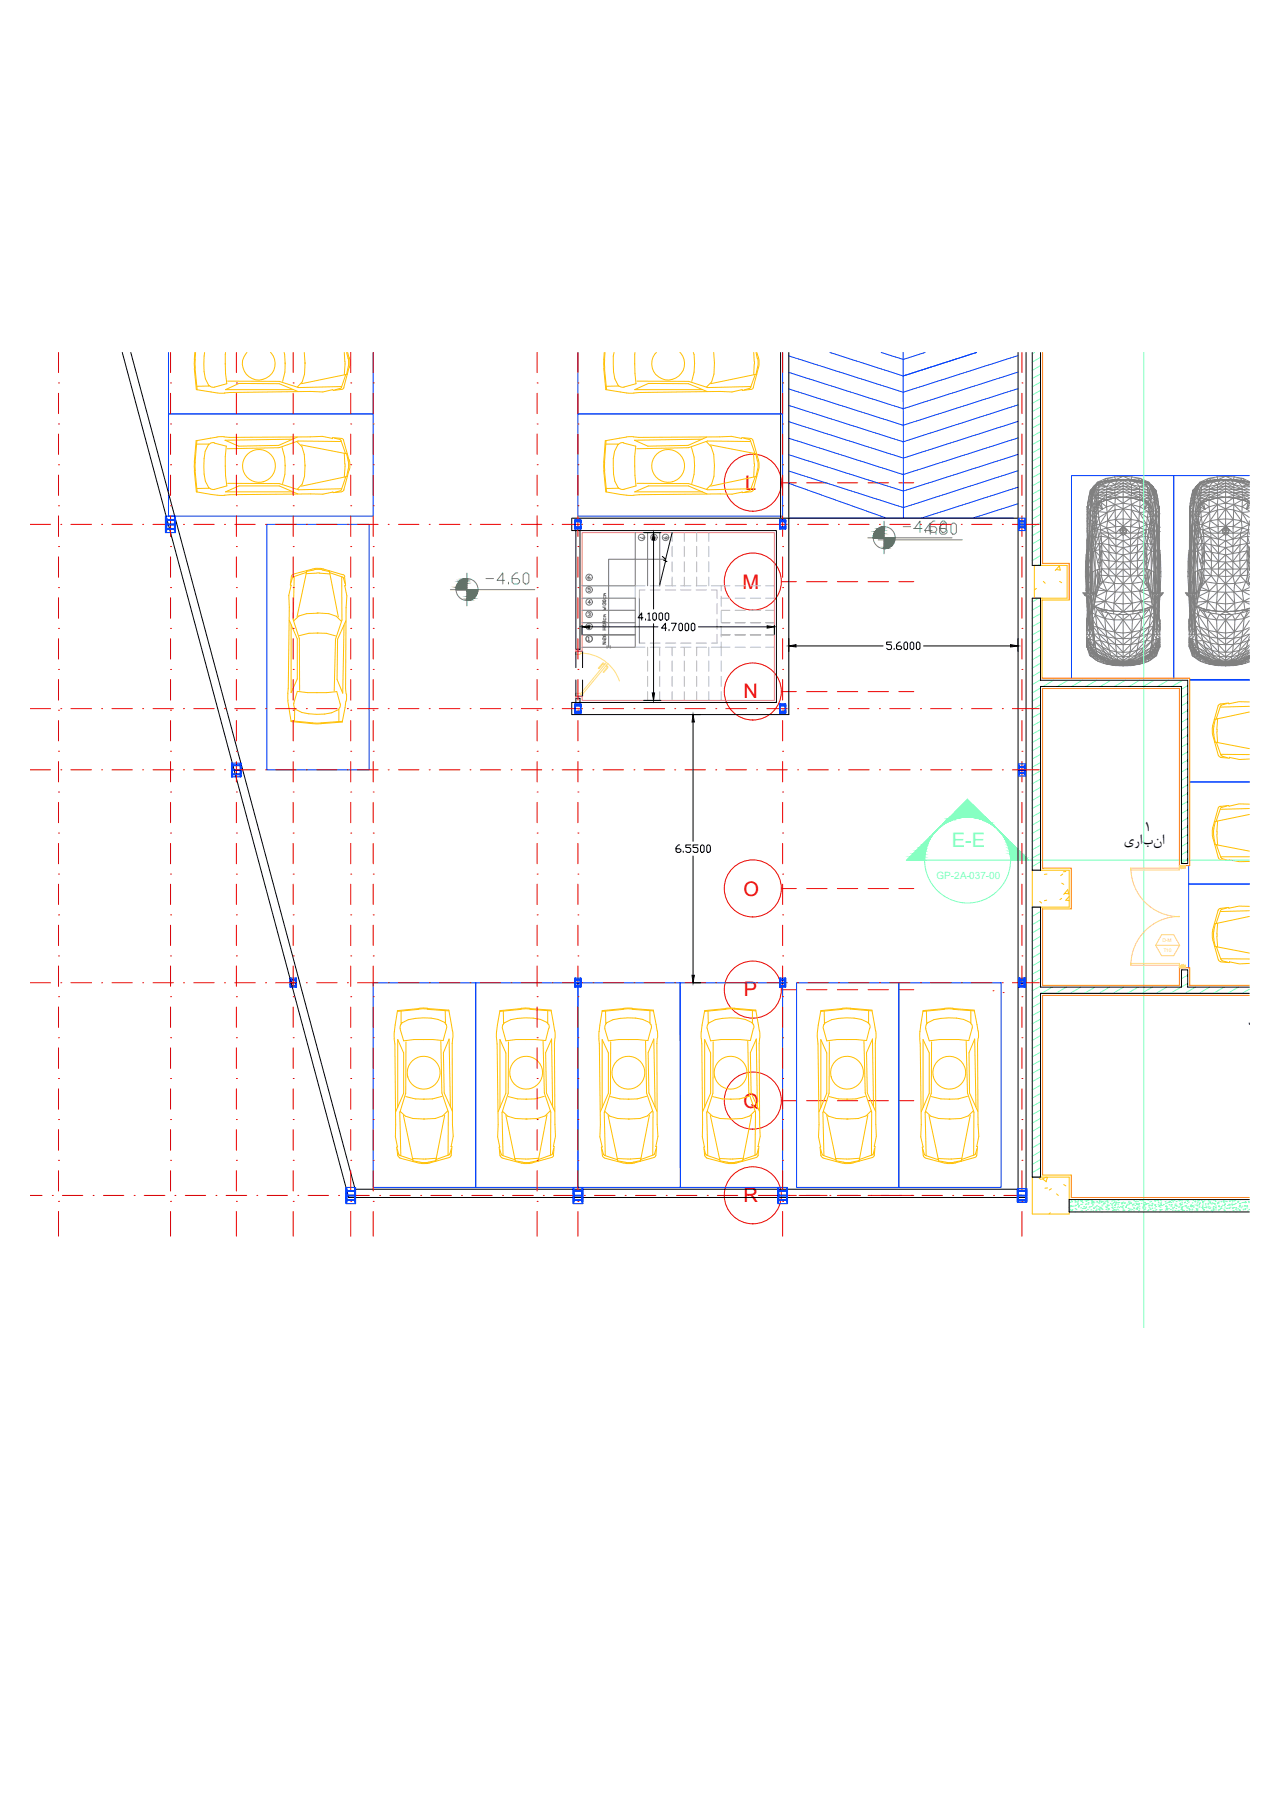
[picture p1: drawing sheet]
<svg xmlns="http://www.w3.org/2000/svg" width="210mm" height="297mm" viewBox="0 0 210 297" stroke-linecap="round" stroke-linejoin="round" font-family="sans-serif">
<defs><g id="words">
<g font-size="4.9" fill="#e00000">
<text x="148.5" y="88.9">-4.60</text>
<text x="78.3" y="97">-4.60</text>
</g>
<g font-size="3.3" fill="#f00">
<text x="122.2" y="80.3">L</text>
<text x="121.8" y="96.5">M</text>
<text x="121.9" y="114.5">N</text>
<text x="121.9" y="146.9">O</text>
<text x="122" y="163.4">P</text>
<text x="121.9" y="181.7">Q</text>
<text x="121.9" y="197.2">R</text>
</g>
<text font-size="3.3" fill="#7fffbf" x="156.1" y="138.9">E-E</text>
<text font-size="3.1" x="103.7" y="89.6">7</text>
<g font-size="3.1" fill="#767676">
<text x="107.6" y="89.6">9</text>
<text x="95.2" y="100.2">4</text>
</g>
<g font-size="2.7">
<text x="187.6" y="136.3">1</text>
<text x="184.3" y="138.5">انبارب</text>
<text x="204.6" y="168.1">اااق بو</text>
</g>
<text font-size="1.6" fill="#7fffbf" x="153.6" y="144.1">GP-2A-037-00</text>
<g font-size=".8" fill="#ffbf7f">
<text x="190.6" y="154.5">D-M</text>
<text x="190.8" y="156.2">T10</text>
</g>
</g></defs>
<!-- layer: G-IMPT -->
<g fill="none" stroke="#808080" stroke-width=".16">
<path d="M179.3 80l-.5 .4M179.3 79.8l-.2 .4M179.4 79.9l-.1 .3M179.5 79.7l-.4 .5M179.5 79.7l-.2 .1M179.6 79.7h.1M179.6 79.7h-.1M179.6 80l-.2 .5M179.6 79.6h.1M179.6 80l-.3 .3M179.6 80v.2M179.6 79.6l-.3 .7"/>
<path d="M179.6 79.6v.4M179.6 79.6l-.1 .2M179.7 79.5l-.4 .3M179.7 79.5h.1M179.8 79.4l-.3 .3M179.9 79.4l-.2 .1M179.9 79.4l-.3 .2-.4 .7M179.9 79.1v.3M179.9 79.1l-.5 .6M180 79.3l-.1 .1M180 79.4h.1M180.1 79.4l-.5 .6"/>
<path d="M180.1 79.4l.1 .5M180.1 79.4l-.5 .8M180.1 79.4l.3 .1M180.1 79.4l-.5 .2M180.2 79.2h.1M180.2 79.2l-.2 .1M180.2 79.9v.5M180.2 79.9l-.6 .3M180.2 79.9l-.3 .5M180.3 79.1l-.2 .3M180.3 79.1l-.3 .2M180.3 79.1l-.1 .1"/>
<path d="M180.3 79.1h.2M180.3 79.1l-.7 .5M180.4 79.1h-.5M180.4 79.5h.3M180.4 79.5l-.2 .4M180.5 79.1l-.4 .3M180.6 79.1h.1M180.6 79.1h-.1M180.6 79.1l-.2 .4M180.7 79.5l.8 .3M180.7 79.5l-.5 .4M181.2 78.9h.1"/>
<path d="M181.2 78.9l-.6 .2M181.2 78.9l-.7 .2M181.2 78.9l.1 .2M181.3 79.1l-.6 .4M181.3 79.1l-.9 .4M181.3 79.1h-1M181.4 78.5l1.6 .2M181.4 78.5l.5 .3M181.4 78.5l-.4 .4M181.4 78.5l-1.5 .6M181.5 79.8l-1.3 .1M181.5 79.8l-1.3 .6"/>
<path d="M181.5 79.8v.4M181.7 78.9h-.5M181.7 78.9l-1.1 .2M181.9 78.8h.2M181.9 78.8l-.3 .1M182.1 79l.8 .5M182.1 79l-.6 .8M182.1 79l-1.4 .5M182.1 79l-.8 .1M182.3 78.9l-.2 .1M182.3 78.9h.9M182.4 78.7l.2 .1"/>
<path d="M182.4 78.7v.1M182.4 78.7l-.5 .1M182.4 78.7l-.1 .1M182.7 78.8l-1.4 .3M182.7 78.8l-1.5 .1M182.7 78.8l-.4 .1M182.8 78.2l.2 .5M182.8 78.2l-1.4 .3M182.9 80l-.1 .3M182.9 80l-1.4 .2M182.9 79.5v.5M182.9 79.5l-1.4 .3"/>
<path d="M182.9 79.5l-1.4 .7M183 78.7h.1M183 78.7h-.6M183 78.7h2.4M183 78.7l-1.1 .1M183.1 78.7l-.4 .1M183.2 78.9l-.3 .6M183.2 78.9l-1.1 .1M183.2 78.7l-1.5 .2M183.2 78.7v.2M183.2 78.7l-.9 .2M183.2 78.7l1 .1"/>
<path d="M183.2 78.7h2M184.2 78.6h.1M184.2 78.6v21.7M184.2 79.7l-1.4 .6M184.2 79.7l-1.3 .3M184.2 79.2l-1.3 .8M184.2 79.2l-1.3 .3M184.2 78.8l-1.3 .7M184.2 78.8l-1 .1M184.2 78.1l-1.2 .6M184.2 78.1l-1.4 .1M184.2 78.8l1 .1"/>
<path d="M184.2 78.8l1.3 .7M184.2 79.7l1.3 .6M184.2 79.2l1.3 .3M184.2 79.2l1.3 .8M184.2 79.7l1.3 .3M184.2 78.1l1.4 .1M184.2 78.1l1.2 .6M185.2 78.7v.2M185.2 78.7l.9 .2M185.2 78.7l-1 .1M185.2 78.7l1.5 .2M185.2 78.9l.3 .6"/>
<path d="M185.2 78.9l1.1 .1M185.2 78.7l.5 .1M185.4 78.7h.6M185.4 78.7h.1M185.4 78.7l1.1 .1M185.5 79.5v.8M185.5 80l1.4 .2M185.5 79.5l1.4 .7M185.5 79.5l1.3 .3M185.6 78.2l1.4 .3M185.6 78.2l-.2 .5M185.7 78.8l1.3 .3"/>
<path d="M185.7 78.8l1.5 .1M185.7 78.8l.4 .1M186 78.7l.5 .1M186 78.7l.1 .1M186 78.7l-.2 .1M186 78.7v.1M186.1 78.9h-.9M186.1 78.9l.2 .1M186.3 79l1.4 .5M186.3 79l.5 .8M186.3 79l.7 .1M186.3 79l-.8 .5"/>
<path d="M186.3 78.8h.2M186.5 78.8l.3 .1M186.7 78.9h.5M186.7 78.9l1.1 .2M186.8 79.8l1.4 .6M186.8 79.8l.1 .4M186.8 79.8l1.4 .1M187 79.1h1.1M187 79.1l.7 .4M187 79.1l1 .4M187 78.5l-1.6 .2M187 78.5l-.5 .3"/>
<path d="M187 78.5l.4 .4M187 78.5l1.4 .6M187.2 78.9h.1M187.2 78.9l.7 .2M187.2 78.9l.6 .2M187.2 78.9l-.2 .2M187.7 79.5l-.9 .3M187.7 79.5l.5 .4M187.8 79.1h.1M187.8 79.1l.2 .4M187.9 79.1l.4 .3M187.9 79.1h.2"/>
<path d="M188 79.5h-.3M188 79.5l.2 .4M188 79.1h.4M188.1 79.1l.2 .3M188.1 79.1l.5 .4M188.1 79.1l.3 .2M188.1 79.1l.6 .5M188.2 79.9l.5 .3M188.2 79.9l.3 .5M188.2 79.9v.5M188.3 79.4h.1M188.3 79.4l.5 .6"/>
<path d="M188.3 79.4l-.1 .5M188.3 79.4l.4 .8M188.3 79.4l.4 .2M188.3 79.4l-.3 .1M188.4 79.3h.1M188.4 79.3l.1 .1M188.4 79.1l.1 .3M188.4 79.1l.5 .6M188.5 79.4l.4 .3M188.5 79.4l.2 .1M188.6 79.5h.1M188.7 79.5l.4 .3"/>
<path d="M188.7 79.5l.1 .1M188.7 79.5h.1M188.7 79.5h-.1M188.7 79.6l.4 .6M188.7 79.6l.1 .4M188.7 79.6l.3 .7M188.7 79.6h.1M188.8 80l.2 .5M188.8 80l-.1 .2M188.8 80l.2 .3M188.8 79.6h.1M188.8 79.7h.1"/>
<path d="M188.9 79.7l.4 .5M188.9 79.7l.2 .1M188.9 79.7l.3 .6M189.1 79.8l.2 .4M189.1 80l.5 .4M196 80l-.4 .4M196.1 79.8l-.2 .4M196.3 79.7l-.4 .5M196.3 79.7l-.2 .1M196.3 79.7l-.3 .6M196.3 79.7h.1M196.4 79.6l-.1 .1"/>
<path d="M196.4 79.6h.1M196.4 80l-.2 .5M196.4 80l.1 .2M196.4 80l-.3 .3M196.5 79.6l-.5 .7M196.5 79.6l-.2 .1M196.5 79.6l-.4 .7M196.5 79.6h.1M196.5 79.6l-.1 .4M196.5 79.5l-.1 .1M196.5 79.5l-.4 .3M196.5 79.5h.1"/>
<path d="M196.6 79.4l-.2 .2M196.7 79.4l-.1 .1M196.7 79.4l-.2 .1M196.8 79.1l-.1 .3M196.8 79.1l-.6 .6M196.8 79.4h.1M196.9 79.4l-.5 .6M196.9 79.4l.1 .5M196.9 79.4l-.4 .8M196.9 79.4l.3 .1M196.9 79.4l-.4 .2M197 79.2h.1"/>
<path d="M197 79.2l-.3 .2M197 79.9v.5M197 79.9l-.5 .3M197 79.9l-.3 .5M197.1 79.1h.2M197.1 79.1l-.3 .2M197.1 79.1l-.1 .1M197.1 79.1l-.2 .3M197.1 79.1l-.6 .5M197.2 79.1h-.4M197.2 79.5h.3M197.2 79.5l-.2 .4"/>
<path d="M197.3 79.1l-.4 .3M197.4 79.1h.1M197.4 79.1h-.1M197.4 79.1l-.2 .4M197.5 79.5l.8 .3M197.5 79.5l-.5 .4M198 78.9h.1M198 78.9l-.6 .2M198 78.9h.5l-1.1 .2M198 78.9l-.7 .2M198 78.9l.1 .2M198.1 79.1h-1"/>
<path d="M198.1 79.1l-.6 .4M198.1 79.1l-.9 .4M198.2 78.5l1.5 .2M198.2 78.5l.5 .3M198.2 78.5l-.4 .4M198.2 78.5l-1.4 .6M198.3 79.8l-1.3 .1M198.3 79.8l-1.3 .6M198.3 79.8v.4M198.7 78.8h.2M198.9 79l.8 .5M198.9 79l-.6 .8"/>
<path d="M198.9 79l-1.4 .5M198.9 79l-.8 .1M199.1 78.9l-.2 .1M199.1 78.9l-1 .2M199.1 78.9h.9M199.2 78.7l.2 .1M199.2 78.7l-.8 .2M199.2 78.7l-.1 .1M199.2 78.7v.1M199.5 78.8l-1.4 .3M199.5 78.8l-.4 .1M199.6 78.2l.1 .5"/>
<path d="M199.6 78.2l-1.4 .3M199.6 80v1.3M199.6 80l-1.3 .2M199.7 79.5l-.1 .5M199.7 79.5l-1.4 .3M199.7 79.5l-1.4 .7M199.7 78.7h2.6M199.7 78.7h.1M199.7 78.7h-.5M199.7 78.7l-1 .1M199.9 78.7l-.4 .1M200 78.9l-.3 .6"/>
<path d="M200 78.9l-1.1 .1M200 78.7l-2 .2M200.1 78.7h1.9M200.1 78.7l-.1 .2M200.1 78.7l-1 .2M200.1 78.7l.9 .1M201 78.6h.1M201 78.6v21.7M201 79.7l-1.4 .6M201 79.7l-1.4 .3M201 79.2l-1.4 .8M201 79.2l-1.3 .3"/>
<path d="M201 78.8l-1.3 .7M201 78.8l-1 .1M201 78.1l-1.3 .6M201 78.1l-1.4 .1M201 78.8l1 .1M201 78.8l1.3 .7M201 79.7l1.3 .6M201 79.2l1.3 .3M201 79.2l1.3 .8M201 79.7l1.3 .3M201 78.1l1.4 .1M201 78.1l1.3 .6"/>
<path d="M202 78.7v.2M202 78.7l.9 .2M202 78.7l-1 .1M202 78.7l2 .2M202 78.9l.3 .6M202 78.9l1.1 .1M202 78.7l.5 .1M202.3 78.7h.1M202.3 78.7h.5M202.3 78.7l1 .1M202.3 79.5v1.8M202.3 80l1.4 .2"/>
<path d="M202.3 79.5l1.4 .7M202.3 79.5l1.4 .3M202.4 78.2l1.4 .3M202.4 78.2l-.1 .5M202.5 78.8l1.3 .3M202.5 78.8l.4 .1M202.8 78.7l.5 .1M202.8 78.7v.1M202.8 78.7l-.2 .1M202.8 78.7l-.1 .1M202.9 78.9h-.9M202.9 78.9l.2 .1"/>
<path d="M203.1 79l1.4 .5M203.1 79l.6 .8M203.1 79l.7 .1M203.1 79l-.8 .5M203.1 78.8h.2M203.3 78.8l.3 .1M203.7 79.8l1.2 .5M203.7 79.8v.4M203.7 79.8l1.2 .1M203.8 79.1h1.1M203.8 79.1l.7 .4M203.8 79.1l1 .4"/>
<path d="M203.8 78.5l-1.5 .2M203.8 78.5l-.5 .3M203.8 78.5l.4 .4M203.8 78.5l1.1 .5M204 78.9h.1M204 78.9l.7 .2M204 78.9h-.5l1.1 .2M204 78.9l.6 .2M204 78.9l-.2 .2M204.5 79.5l-.8 .3M204.5 79.5l.4 .3M204.6 79.1h.1"/>
<path d="M204.6 79.1l.2 .4M204.7 79.1l.2 .1M204.7 79.1h.2M204.8 79.5h-.3M204.8 79.5l.1 .2M204.8 79.1h.1M204.9 79.1h.1M204.9 79.4l-.1 .1M177.8 97.3l-.2-.1 .3 .4M177.8 97.3l.1 .3M177.8 97.3l.3 .3M177.8 97.3h.2"/>
<path d="M177.9 97.6h.2M177.9 97.6l.3 .3M178 93.7v.8M178 93.7l.2 .7M178 94.5l.1 2.4M178 94.5h.2M178 97.3l.8 .1M178 97.3l.1 .3M178 92v1.7M178 92l.2 2.1M178.1 97.6l.1 .3M178.1 96.9l.1 .4"/>
<path d="M178.1 91l.1 2.8M178.1 91l-.1 1M178.1 97.6l.4 .2M178.2 97.9l.3 .1M178.2 90.3v2M178.2 95.7l-.1 1.2M178.2 95.1l-.1 1.8M178.2 94.4l.1 3M178.2 94.4h.1M178.2 90.3l-.1 .7M178.3 88.6v5.8M178.3 88.6l-.1 5.8"/>
<path d="M178.3 97.9v2.2M178.3 90.6v3.8M178.3 99l-.1-1.1 .1 1.7M178.3 90.2l-.1 .1M178.3 90.1l-.1 .2M178.3 83h.1M178.3 86.6h.1M178.3 87h.1M178.3 83v4.9M178.3 92.1l.1 .4M178.3 85.5l.2 3.6M178.3 92.1l.1 5.3"/>
<path d="M178.3 85.5h.1M178.3 87.2v.1M178.3 86.2v.1M178.3 94.4v1.8M178.3 94.4v3M178.3 97.9v1.7M178.3 94.4v.4M178.3 83.9h.1M178.3 84.4h.1M178.3 86.3l.1 1.6M178.3 83.6v1M178.3 91.9v.3"/>
<path d="M178.3 97.9v2.4M178.3 86.3h.3M178.3 92.2l.1 .2M178.3 84.6v.8M178.3 92.2l.1 .1M178.3 94.8l.1 .4M178.3 84.6l.1 .9M178.3 84.6v.9M178.3 87.3v1.3M178.3 86.3v1M178.3 87.3l.1 .6M178.3 83.5h.1"/>
<path d="M178.4 87.9l.1 1.2M178.4 95.2l.1 2.2v-2M178.4 91.1v1.1M178.4 92.4v5M178.4 95.2l.1 .2M178.4 92.5l.1 2.9M178.4 92.5l.1 .3M178.4 87.9l-.1 4.2M178.4 91.1l-.1 .8M178.4 92.2h-.1M178.4 92.2v.1M178.4 92.5l-.1 2.3"/>
<path d="M178.4 92.2h.1M178.4 87.9l-.1 .7M178.4 85.5l.2 .8M178.4 82.5l-.1 1.4 .1-.6M178.4 82.5v.8M178.4 97.4l.1 .4M178.4 97.4l-.3 .2M178.4 83h-.1M178.4 83.2h-.1M178.4 90.9h.1M178.4 90.7v1.6M178.4 98.3v2.4"/>
<path d="M178.4 91v1.2M178.4 99.6h.1M178.4 90.7l.1 .2M178.4 90.9v.2M178.4 90.9v1.3M178.4 91l.1 .1M178.4 92.3v.1M178.4 99.6l.1 .1M178.4 83.3l.4 .3M178.4 83.3l.1 .8M178.4 83.3l-.1 1.3M178.5 97.8l-.3 .1"/>
<path d="M178.5 90.9v.2M178.5 97.8v.2M178.5 99.6v1.4M178.5 99.6l-.1-1.7-.1 2.4M178.5 99.6v2.6M178.5 99.6l.2 1.4M178.5 99.6h-.1M178.5 90.9l-.1 .1M178.5 91.1l-.1 .8M178.5 84.1l-.2 2.2M178.5 84.1l-.2 .5M178.5 97.8h.3"/>
<path d="M178.5 95.4l.3 2M178.5 95.4l.3 .2M178.5 89.1v6.3M178.5 92.8l.3 2.8M178.5 92.8l.3 .4M178.5 89.1l-.1 1.6M178.5 89.1l.1 .8M178.5 89.1l-.2 3M178.5 81.8l-.1 .7M178.6 98l.2 .3M178.6 98v1.3M178.6 98l-.1 1.6"/>
<path d="M178.6 89.9l.3 .8M178.6 89.9l-.1 2.9M178.6 99.3l-.1 .3M178.6 86.3v3.6M178.6 86.3l-.1 2.8M178.6 86.3l.1 1.1M178.6 99.3l.3 1.4M178.6 99.3l.1 1.7M178.7 87.4l.2 3.3M178.7 87.4l-.1 2.5M178.7 87.4l.3 1.1M178.8 97.4v.7l-.3-.1"/>
<path d="M178.8 97.8l-.3 .2M178.8 97.4l-.3 .4M178.8 80.6l-.4 1.9M178.8 81.7l-.4 .8M178.8 80.4v4.8M178.8 93.2v2.4M178.8 95.6l.2 .9M178.8 95.6v1.8M178.8 93.2l.1 .8M178.8 97.8v.5M178.8 83.6l-.1 3.8M178.8 83.6l-.2 2.7"/>
<path d="M178.8 85.2l-.1 2.2M178.8 85.2l.3 1.6M178.8 85.2l.3 .2M178.8 83.6l.1 .2M178.8 80.6l-.3 1.2M178.8 80.4l-.3 1.4M178.8 81.7l-.4 1.6M178.8 83.6l-.3 .5M178.8 83.6l-.4 1.9M178.8 98.3l.2 .7M178.8 98.3l.3 1.4M178.8 98.3l.1 2.4"/>
<path d="M178.8 98.3l-.2 1M178.9 97.7l-.1 .6M178.9 90.7v1.6M178.9 90.7l-.1 2.5M178.9 90.7l.1 .1M178.9 90.7l-.4 2.1M178.9 83.8l-.1 1.4M178.9 83.8l.3 .1M178.9 94l.1 2.5M178.9 92.3v1.7M178.9 94l-.1 1.6M178.9 92.3l-.1 .9"/>
<path d="M179 97.7v1.3M179 96.5v.9M179 96.5l-.1 .9M179 88.5l-.1 2.1M179 88.5v1.4M179 88.5l.1 .3M179 88.5v2.2M179 90.8l-.1 1.5M179 99l.1 .7M179 89.9v.4M179 90.3v.4M179 90.7v.1"/>
<path d="M179 90.5v.3M179 90.3l.2 .2M179 99l.2 .6M179.1 99.7v.8M179.1 80.9v.4M179.1 80.6v.3M179.1 88.8l-.1 1.1M179.1 80.3v.3M179.1 99.7l-.2 1M179.1 86.8l-.4 .6M179.1 86.8l-.1 1.7M179.1 80.3l-.3 .8"/>
<path d="M179.1 80.3l-.3 .3M179.1 86.8v.4M179.1 80.6l-.3 .5M179.1 80.9l-.3 .2M179.1 80.9l-.3 .8M179.1 97.6l-.1 1.4M179.1 88.8l.2 .4M179.1 97.3h.1M179.1 97.6l-.3 .2v.5M179.1 85.8v1M179.1 81.3v.7M179.1 85.4v.4"/>
<path d="M179.1 81.3l-.2 2.5M179.1 81.3l-.3 2.3M179.1 82l-.2 1.8M179.1 82l.1 1.9M179.1 82l.3 .7M179.1 80.2l-.3 .2M179.1 81.3l-.3 .4M179.1 85.4l.3 .3M179.1 85.8l.1 .4M179.1 80.2h.1M179.1 80.2v.4M179.1 87.2v1.6"/>
<path d="M179.1 80.2v.7M179.1 80.2l.1 .1M179.1 80.2v.1M179.1 87.2l.3 .8M179.1 87.2l-.1 1.3M179.2 99.6l-.1 .1M179.2 86.9l-.1 .3M179.2 86.9h.1M179.2 93.8l-.2 2.7M179.2 99.6l-.1 .9M179.2 84.7l-.1 .7M179.2 80.1l-.4 .5"/>
<path d="M179.2 93.8l-.3 .2M179.2 90.8l-.3 3.2M179.2 90.8l-.3 1.5M179.2 84.7h.2M179.2 93.8l.1 3.4M179.2 93.8l-.1 3.5M179.2 80.3h.1M179.2 86.2v.7M179.2 86.2h.1M179.2 83.9l-.4 1.3M179.2 83.9v.8M179.2 90.5l-.2 .3"/>
<path d="M179.2 86.2l-.1 .6M179.2 80.3l-.1 .6M179.2 83.9h.3M179.2 86.2l.3 .9M179.2 90.2v3.6M179.2 90.5v.3M179.2 90.5l.4 3.1M179.2 90.2l-.2 .1M179.2 86.2h.3M179.3 80.3h.1M179.3 97.2l.1 .2M179.3 80.3l-.2 .6"/>
<path d="M179.3 89.2l-.3 .7 .2 .3M179.3 80.3l.1 .2M179.3 80.3l-.5 2.2-.4 .8M179.3 89.2l-.1 1M179.3 89.2l.3 1.1M179.3 89.2l.3 .1M179.3 97.2l-.5 .2M179.4 97.8l.1 .9M179.4 97.4h-.6M179.4 97.4l-.6 .4M179.4 97.8l-.4 1.2M179.4 97.4v.4"/>
<path d="M179.4 85.7l-.2 .5M179.4 85.7l.1 .5M179.4 97.8l-.2 1.8M179.4 85.7l-.3 .1M179.4 80.5l-.3 .8M179.4 82.7l-.2 1.2M179.4 81.1l.2 .5M179.4 80.5v.6M179.4 81.1l-.3 .9M179.4 81.1l-.3 .2M179.4 88l.2 1.3M179.4 88l.3 .2"/>
<path d="M179.4 82.7l.1 .6M179.4 88l-.1 1.2M179.4 88l-.3 .8M179.4 99.5l.5 .4M179.4 99.5l-.2 .1M179.4 99.5l1.6 .5M179.4 99.5l.2 1.3M179.4 99.5l-.3 1M179.4 84.7l.2 .7M179.4 84.7v1M179.4 84.7l-.3 .7M179.5 87.1l-.4 .1"/>
<path d="M179.5 83.9l-.1 .8M179.5 83.9h.2M179.5 83.9l-.3 .8M179.5 87.1l.2 1.1M179.5 87.1l-.1 .9M179.5 87.1h.2M179.5 86.2l.2 .9M179.5 83.3v.6M179.5 86.2v.9M179.5 98.7l-.1 .8M179.5 98.7l-.3 .9M179.6 90.3l.4 1.8"/>
<path d="M179.6 90.3l.8 1M179.6 81.6l-.5 .4M179.6 81.6l-.2 1.1M179.6 81.6l.2 .4M179.6 90.3l-.4 .2M179.6 85.8l.2 .2M179.6 85.8l-.1 .4M179.6 85.4v.4M179.6 93.6l-.2 4.2M179.6 93.6l.5 1.8M179.6 93.6l.1 3.2M179.6 93.6l-.4 .2"/>
<path d="M179.6 85.4l-.2 .3M179.6 85.4l.1 .3M179.6 89.3v4.3M179.6 80.2v1.4M179.6 80.2l-.2 .9M179.6 80.2l.3 .2M179.6 80.2l-.2 .3M179.7 96.8l-.3 1M179.7 88.2l-.1 1.1M179.7 96.8l-.2 1.9M179.7 85.7l.1 .3M179.7 85.7l-.1 .1"/>
<path d="M179.7 96.8v1M179.7 83.9l-.3 .8M179.7 83.9v.8M179.7 84.7h-.3M179.7 84.7l.1 1.3M179.7 84.7v1M179.7 87.1v1.1M179.7 84.7l-.1 .7M179.7 84.7l.5 .2M179.7 97.8l-.2 .9M179.7 97.8l1.5 .8M179.8 82l.3 .2"/>
<path d="M179.8 82v.8M179.8 82l-.3 1.3M179.8 82l-.4 .7M179.8 86l-.1 1.1M179.8 86l-.3 .2M179.8 83.2h.3M179.8 82.8l-.6 1.1M179.8 83.2l-.3 .1M179.8 83.2l-.3 .7M179.8 86h.6M179.8 86l.2 .9M179.8 83.2l-.1 .7"/>
<path d="M179.8 82.8v.4M179.9 81.2l-.1 .8M179.9 81.2l-.3 .4M179.9 81.2l.2 .1M179.9 80.4l-.3 1.2M179.9 80.4h.3M179.9 80.4v.8M179.9 99.9l.7 .3M179.9 99.9l-.3 .9M179.9 99.9l1.3 1.6M179.9 93.5l-.3 .1M179.9 93.5l.3 .8"/>
<path d="M179.9 93.5l.2 1.9M180 92.1l.4 .3M180 92.1l.3 1.3M180 86.9h.5M180 86.9l-.3 1.3M180 86.9l.2 1.2M180 96.8l1.5 .1M180 96.8l-.3 1M180.1 83.2h.1M180.1 82.2v.2M180.1 83.2l.7 .3M180.1 82.2l-.3 .6"/>
<path d="M180.1 83.2l-.4 1.5M180.1 83.2v.7M180.1 95.4l-.4 1.4M180.1 83.2l-.4 .7M180.1 95.4l-.1 1.4M180.1 95.4l-.4 2.4M180.1 95.4l.2 .4M180.1 82.4l.1 .2M180.1 81.7l.7 .2M180.1 81.7v.5M180.1 81.3v.4M180.1 83.9l1.5 .2"/>
<path d="M180.1 83.9l-.4 .8M180.1 83.9l.1 1M180.1 81.3l-.3 .7M180.1 82.4l.1 .3M180.1 82.4l-.3 .8M180.1 81.7l-.3 .3M180.1 82.4l-.3 .4M180.2 82.7h.1M180.2 96.3l1.3 .6M180.2 96.3l-.2 .5M180.2 80.8l-.1 .5M180.2 88.1l-.5 .1"/>
<path d="M180.2 88.1l-.6 1.2M180.2 82.7l.6 .8M180.2 82.7l-.1 .5M180.2 82.7l-.4 .5M180.2 80.8l-.3 .4M180.2 88.1l.1 1M180.2 80.4v.4M180.2 84.9l.2 1.1M180.2 84.9l-.4 1.1M180.2 80.4l-.3 .8M180.2 94.3l-.1 1.1M180.2 82.6l.6 .9"/>
<path d="M180.2 82.6v.1M180.2 94.3l.1 1.5M180.2 94.3l.3 1M180.2 94.3h.4M180.3 90.2l.1 1.1M180.3 93.4l-.4 .1M180.3 89.1l-.7 1.2M180.3 93.4l-.1 .9M180.3 89.1v1.1M180.3 90.2l-.7 .1M180.3 95.8l-.1 .5M180.4 86h.1"/>
<path d="M180.4 91.3l-.4 .8M180.4 91.3v1.1M180.4 86l-.4 .9M180.4 86l.1 .9M180.4 92.4l-.1 1M180.5 95.3l.4 .1M180.5 95.3l-.2 .5M180.5 82.4l-.3 .2M180.5 82.4h-.4M180.5 86.9l1.3 .5M180.5 86.9v.5M180.5 86.9l-.3 1.2"/>
<path d="M180.5 82.4h.1M180.5 87.4l1.3 .8M180.5 87.4h1.3M180.5 87.4l.1 .6M180.5 82.4l.3 1.1M180.5 82.4l1 .7M180.6 88l1.2 .2M180.6 94.3l.3 1.1M180.6 94.3l-.1 1M180.6 94.3l1.2 .1M180.6 88l-.4 .1M180.6 88l.1 1.1"/>
<path d="M180.6 88l-.3 1.1M180.7 89.1l1.1 1.5M180.7 89.1v1.3M180.7 93.3l1.1 1.1M180.7 93.3h1.1M180.7 89.1l1.1 .3M180.7 93.3l-.1 1M180.7 89.1l-1.1 .2M180.7 93.3l-.4 .1M180.7 89.1l-.4 1.1M180.7 89.1l-.3 2.2M180.7 93.3l-.5 1"/>
<path d="M180.7 90.4l1.1 .2M180.7 90.4l-.3 .9M180.7 90.4l-.3 2M180.7 91.8l1.1 1.5M180.7 91.8l1.1 .2M180.7 90.4l1.1 1.6M180.7 90.4v1.4M180.7 91.8l-.4 1.6M180.7 91.8v1.5M180.7 91.8l-.3 .6M180.8 81.9l.7 .1M180.8 81.9l-.3 .5"/>
<path d="M180.8 81.9l-.7 .5M180.8 81.9l-.7 .3M180.8 83.5l-.7 .4M180.9 95.4l1.8 .3M180.9 95.4l-.6 .4M180.9 95.4l-.7 .9M180.9 95.4l.6 1.5M181.2 98.6l-1.7 .1M181.2 98.6l-1.8 .9M181.2 98.6l1.4 1.6M181.2 98.6l1.5 .3M181.2 98.6l-.2 1.4"/>
<path d="M181.3 85.6h.1M181.4 86.6h.1M181.5 82l-1 .4M181.5 82h.1M181.5 81.6h1.5M181.5 80.7v2.4M181.5 86.6h.1M181.5 81.6l-.7 .3M181.5 81.1l-.7 .8M181.5 81.1l-1.4 .6M181.5 81.1l-1.4 .2M181.5 80.7l-1.4 .6"/>
<path d="M181.5 80.7l1.3 .1M181.5 80.7l-1.3 .1M181.5 82l1.3 .7M181.5 83.1l.1 1M181.5 83.1l-.7 .4M181.5 86.6l-1 .3M181.5 86.6l.3 .8M181.5 86.6l1.5 .8M181.5 80.2v.5M181.5 80.2l-1.3 .6M181.5 80.2l1.3 .1M181.5 80.2l-1.3 .2"/>
<path d="M181.5 96.9l1.4 .2M181.5 96.9l-.3 1.7M181.5 96.9l-1.8 .9M181.6 84.1l-1.2 1.9 1 .6M181.6 84.1l-1.4 .8M181.6 84.1v1.3M181.6 85.4l1.4 1M181.6 85.4l-.1 1.2M181.6 85.4l-1.2 .6M181.8 87.4v.8M181.8 87.4h2.2M181.8 87.4l1.2 1 1-.7"/>
<path d="M181.8 88.2l1.2 1.4M181.8 88.2l2.4 .5M181.8 94.4l1.2 .1M181.8 94.4l.9 1.3M181.8 88.2v1.2M181.8 94.4l-.9 1M181.8 88.2l-1.1 .9M181.8 89.4l1.2 1.4M181.8 89.4l1.2 .2M181.8 93.3l1.2 1.2M181.8 93.3h1.2M181.8 93.3v1.1"/>
<path d="M181.8 90.6l1.2 1.5M181.8 90.6l1.2 .2M181.8 89.4v3.9M181.8 92l1.2 .1M182.7 98.9l1.5 1.4M182.7 98.9l-.1 1.3M182.7 98.9l1.5 .1 1.5-.1M182.7 95.7h1.5M182.7 95.7l.2 1.4M182.7 95.7l-1.2 1.2M182.8 81.3l1.4 .3M182.8 81.3l.2 .3"/>
<path d="M182.8 81.3l-1.3 .3M182.8 80.8l-1.3 .8M182.8 80.8l-1.3 .3M182.8 80.3v1M182.8 80.3l-1.3 .4M182.8 82.7l1.4 .8M182.8 82.7l.1 .9M182.8 82.7l-1.3 .4M182.8 82.7l-1.2 1.4M182.9 83.6l-1.3 1.8M182.9 83.6l-1.3 .5M182.9 83.6v1.6"/>
<path d="M182.9 97.1l-1.7 1.5M182.9 97.1h1.3M182.9 97.1l-.2 1.8M182.9 85.2l.1 2.2M182.9 85.2l-1.3 .2M182.9 85.2l1.3 1.1M182.9 85.2l1.3-.1 1.3 .1M183 81.6l-1.5 .4M183 86.4l-1.5 .2M183 81.6l1.2 .9M183 81.6l-.2 1.1M183 87.4v2.2"/>
<path d="M183 89.6v1.2M183 94.5l1.2 .1 1.2-.1M183 89.6l1.2 .2M183 94.5l-.3 1.2M183 94.5l1.2 1.2M183 93.3v1.2M183 90.8l1.2 .2M183 90.8v2.5M183 92.1l1.2 .1M183 93.3l1.2 .1M183 92.1l-1.2 1.2M183.6 86.9l.1 .5 .3 .3"/>
<path d="M183.6 86.9l.4 .5M183.6 86.9l.6 .1M184 86.5l-1 .9M184 87.7l.2 .1 .2-.1M184 86.5v.2M184 86.5l-.4 .4M184 86.7l.2-.1 .2 .1M184 86.7l-.4 .2M184 86.7l.2 .3M184.2 81.6h-1.2M184.2 81.6h1.2M184.2 80.6l-1.4 .7"/>
<path d="M184.2 80.6l-1.4 .2M184.2 80.2l-1.4 .6M184.2 80.2l-1.4 .1M184.2 89.8l-1.2 1M184.2 93.4l-1.2 1.1M184.2 82.5l-1.4 .2M184.2 88.7l-1.2 .9M184.2 91l-1.2 1.1M184.2 83.5l-1.3 .1M184.2 87.4l-.2 .3M184.2 86.3l-1.2 .1M184.2 80.6l1.3 .7"/>
<path d="M184.2 80.6l1.4 .2M184.2 86.5l-.2 .2M184.2 86.5h-.2M184.2 87l-.2 .4M184.2 87.4h-.2M184.2 83.5l-1.3 1.7M184.2 80.2l1.4 .6M184.2 80.2l1.3 .1M184.2 92.2l-1.2 1.1M184.2 89.8l1.2 1M184.2 97.1l-1.5 1.8M184.2 91l1.2 1.1"/>
<path d="M184.2 88.7l1.2 .9M184.2 93.4l1.2 1.1M184.2 83.5l1.3 .1M184.2 82.5l1.3 .2M184.2 87.4l.2 .3M184.2 86.3l.2 .2M184.2 86.3l1.2 .1M184.2 86.5l.2 .2M184.2 86.5h.2M184.2 87l.2 .4M184.2 87.4h.2M184.2 83.5l1.3 1.7"/>
<path d="M184.2 95.7l1.3 1.4M184.2 92.2l1.2 1.1M184.2 97.1l1.5 1.8M184.4 86.7l.4 .2M184.4 86.7l-.2 .3M184.4 87.4h2.2M184.4 86.5l1 .9 1.5-.8M184.4 87.7l1 .7M184.4 86.5v.2M184.4 86.5l.4 .4M184.8 86.9l-.1 .5-.3 .3M184.8 86.9l-.4 .5"/>
<path d="M184.8 86.9l-.6 .1M185.4 93.3h1.1M185.4 89.6v3.7M185.4 90.8l-1.2 .2M185.4 92.1l-1.2 .1M185.4 93.3v1.2M185.4 92.1l1.1 1.2M185.4 89.6l-1.2 .2M185.4 93.3l-1.2 .1M185.4 86.4l1.5 .2M185.4 94.5l-2.5 2.6M185.4 88.4v1.2"/>
<path d="M185.4 88.4l-1.2 .3M185.4 94.5l.3 1.2M185.4 81.6l1.5 .4M185.4 81.6l.1 1.1M185.4 81.6l-1.2 .9M185.5 85.2l-1.5 1.3M185.5 85.2l-.1 3.2M185.5 85.2l1.3 .2M185.5 82.7v.9M185.5 80.3l1.4 .4M185.5 80.3l.1 .5M185.5 81.3l1.4 .3"/>
<path d="M185.5 81.3l-1.3 .3M185.5 81.3l-.1 .3M185.5 82.7l-1.3 .8M185.5 82.7l1.4 .4M185.5 82.7l1.3 1.4M185.5 83.6l1.3 1.8M185.5 83.6l1.3 .5M185.5 83.6v1.6M185.5 97.1l1.7 1.5M185.5 97.1l.2 1.8M185.5 97.1h-1.3M185.6 80.8l-.1 .5"/>
<path d="M185.6 80.8l1.3 .8M185.6 80.8l1.3 .3M185.7 95.7l-.2 1.4M185.7 95.7h-1.5M185.7 98.9l-1.5 1.4M185.7 98.9l.1 1.3M185.7 95.7l1.2 1.2M186.5 90.6l-1.1 1.5M186.5 90.6l-1.1 .2M186.5 92v1.3M186.5 92l-1.1 .1M186.5 90.6v1.4"/>
<path d="M186.5 89.4l-1.1 1.4M186.5 89.4l-1.1 .2M186.5 93.3l-1.1 1.2M186.5 89.4v1.2M186.5 93.3l.1 1.1M186.6 88.2l-1.2 1.4M186.6 88.2l-.1 1.2M186.6 88.2l-1.2 .2M186.6 94.4l-.9 1.3M186.6 94.4l-1.2 .1M186.6 94.4l.9 1M186.6 88.2l1.1 .9"/>
<path d="M186.6 87.4v.8M186.6 87.4l-1.2 1M186.8 85.4l1.2 .6h.6M186.8 85.4l-1.4 1M186.8 85.4l.1 1.2M186.8 84.1l1.4 .8M186.8 84.1v1.3M186.8 84.1l1.2 1.9M186.9 80.2l-1.4 .1M186.9 80.2v.5M186.9 86.6h.1M186.9 81.6l.7 .3"/>
<path d="M186.9 81.6v.4M186.9 80.7v.4M186.9 80.7l1.3 .6M186.9 80.7l-1.3 .1M186.9 80.2l1.3 .2M186.9 80.2l1.3 .6M186.9 80.7l1.3 .1M186.9 81.6h-1.5M186.9 86.6l1 .3M186.9 86.6l-.3 .8M186.9 96.9l.3 1.7M186.9 96.9l-1.4 .2"/>
<path d="M186.9 96.9l1.8 .9M186.9 82l1 .4M186.9 82h.1M186.9 82l-1.4 .7M186.9 81.1l1.3 .2M186.9 81.1l.7 .8M186.9 81.1l1.4 .6M186.9 81.1v.5M186.9 83.1l.7 .4M186.9 83.1l-.1 1M186.9 82v1.1M187.1 85.6h.1"/>
<path d="M187.2 98.6l1.7 .1M187.2 98.6l1.7 .9M187.2 98.6l-1.4 1.6M187.2 98.6l-1.5 .3M187.2 98.6l.2 1.4M187.5 95.4l-1.8 .3M187.5 95.4l.6 .4M187.5 95.4l.7 .9M187.5 95.4l-.6 1.5M187.6 81.9l-.7 .1M187.6 81.9l.7 .3M187.6 81.9l.3 .5"/>
<path d="M187.6 81.9l.6 .5M187.6 83.5l.7 .4M187.7 91.8l.4 1.6M187.7 90.4l-1.2 .2M187.7 90.4l.3 .9M187.7 90.4l.3 2M187.7 91.8l-1.2 1.5M187.7 91.8l-1.2 .2M187.7 90.4l-1.2 1.6M187.7 90.4v1.4M187.7 91.8v1.5M187.7 91.8l.3 .6"/>
<path d="M187.7 89.1l1.1 .2M187.7 89.1l-1.2 1.5M187.7 89.1v1.3M187.7 93.3l.4 .1M187.7 93.3l-1.1 1.1M187.7 93.3h-1.2M187.7 89.1l-1.2 .3M187.7 93.3l.1 1M187.7 89.1l.4 1.1M187.7 89.1l.3 2.2M187.7 93.3l.5 1M187.8 94.3l-.3 1.1"/>
<path d="M187.8 94.3l.1 1M187.8 88l-1.2 .2M187.8 94.3l-1.2 .1M187.8 88l.4 .1M187.8 88l-.1 1.1M187.8 88l.3 1.1M187.9 82.4l.2 .2M187.9 87.4l-1.3 .8M187.9 87.4h-1.3M187.9 82.4l-.3 1.1M187.9 87.4l-.1 .6M187.9 82.4l-1 .7"/>
<path d="M187.9 82.4h.3M187.9 95.3l-.4 .1M187.9 86.9l-1.3 .5M187.9 86.9v.5M187.9 86.9l.3 1.2M187.9 95.3l.2 .5M188 91.3l.4 .8M188 86l-1.1 .6M188 91.3v1.1M188 86l.4 .9M188 86l-.1 .9M188 92.4l.1 1"/>
<path d="M188.1 93.4l.4 .1M188.1 93.4l.1 .9M188.1 90.2l-.1 1.1M188.1 90.2l.7 .1M188.1 95.8l.1 .5M188.1 89.1l.7 1.2M188.1 89.1v1.1M188.1 82.6l-.5 .9M188.1 82.6l.1 .1M188.2 94.3l.1 1.1M188.2 84.9l.4 1.1M188.2 84.9l-.2 1.1"/>
<path d="M188.2 94.3l-.1 1.5M188.2 94.3h-.4M188.2 94.3l-.3 1M188.2 80.4h.3M188.2 80.4v.4M188.2 80.4l.3 .8M188.2 88.1l.5 .1M188.2 80.8v.5M188.2 82.4v.3M188.2 96.3l.2 .5M188.2 96.3l-1.3 .6M188.2 88.1l.6 1.2"/>
<path d="M188.2 82.4l-.1 .2M188.2 82.7l-.6 .8M188.2 82.4l.4 .8M188.2 82.7l.4 .5M188.2 82.7l.1 .5M188.2 80.8l.3 .4M188.2 88.1l-.1 1M188.2 81.3l.4 .7M188.2 81.3l.1 .4M188.2 82.4l.4 .4M188.3 81.7l-.7 .2M188.3 81.7v.5"/>
<path d="M188.3 83.9l-1.5 .2M188.3 82.2l-.1 .2M188.3 82.2l.6 1.1M188.3 83.9l.4 .8M188.3 83.9l-.1 1M188.3 81.7l.3 .3M188.3 83.2l-.7 .3M188.3 83.2l.4 1.5M188.3 83.2v.7M188.3 95.4l.4 1.4M188.3 83.2l.3 .7M188.3 95.4l.1 1.4"/>
<path d="M188.3 95.4l.4 2.4M188.3 95.4l-.2 .4M188.4 92.1l-.4 .3M188.4 96.8l-1.5 .1M188.4 92.1l-.3 1.3M188.4 96.8l.3 1M188.4 86.9h-.5M188.4 86.9l.3 1.3M188.4 86.9l-.2 1.2M188.5 99.9l-.7 .3M188.5 99.9l.2 .9M188.5 93.5l.3 .1"/>
<path d="M188.5 99.9l-1.3 1.6M188.5 93.5l-.3 .8M188.5 93.5l-.2 1.9M188.5 80.4l.3 1.2M188.5 80.4v.8M188.5 81.2l.3 .4M188.5 81.2l.1 .8M188.5 81.2l-.3 .1M188.6 82.8v.4M188.6 86v1.1M188.6 86l.3 .2M188.6 83.2h-.3"/>
<path d="M188.6 83.2l.3 .1M188.6 83.2l.3 .7M188.6 86l-.2 .9M188.6 83.2v.7M188.6 83.9l.4 .8M188.6 82l-.3 .2M188.6 82v.8M188.6 82l.3 1.3M188.6 82l.4 .7M188.6 83.9l.1 .8M188.6 87.1l.1 1.1M188.7 84.7v1"/>
<path d="M188.7 84.7h.3M188.7 84.7l-.1 1.3M188.7 85.7l-.1 .3M188.7 85.7l.1 .1M188.7 84.7l.1 .7M188.7 84.7l-.5 .2M188.7 97.8l.2 .9M188.7 97.8l-1.5 .8M188.7 96.8l.3 1M188.7 80.2l.1 1.4M188.7 80.2l-.2 .2M188.7 80.2l.3 .9"/>
<path d="M188.7 80.2l.3 .3M188.7 88.2l.1 1.1M188.7 96.8l.2 1.9M188.7 96.8v1M188.8 89.3v1M188.8 93.6l.2 4.2M188.8 93.6l-.1 3.2M188.8 81.6l-.2 .4M188.8 90.5v3.1M188.8 81.6l.5 .4M188.8 93.6l-.5 1.7M188.8 93.6l.4 .2"/>
<path d="M188.8 85.4l.2 .3M188.8 85.4v.4M188.8 85.4l-.1 .3M188.8 81.6l.2 1.1M188.8 90.3l-.8 1M188.8 90.3v.2M188.8 90.3l-.4 1.8M188.8 90.3l.4 .2M188.8 85.8l-.2 .2M188.8 85.8l.1 .4M188.9 83.9h.2M188.9 83.3v.6"/>
<path d="M188.9 86.2v.9M188.9 83.9l.1 .8M188.9 83.9h-.3M188.9 83.9l.3 .8M188.9 83.3l.2 .6M188.9 98.7v.8M188.9 86.2l-.3 .9M188.9 98.7l.3 .9M188.9 99.5l-.4 .4M188.9 99.5l-1.5 .5M188.9 99.5l.3 .1M188.9 99.5l-.2 1.3"/>
<path d="M188.9 87.1l.3 .1-.2 .8M188.9 99.5l.4 1M188.9 87.1l-.2 1.1M188.9 87.1l.1 .9M188.9 87.1h-.3M189 84.7l.3 .7M189 84.7l-.2 .7M189 84.7v1M189 80.5l.3 .8M189 82.7l.2 2M189 81.1l-.2 .5M189 88l.3 .8"/>
<path d="M189 81.1l.3 .2M189 88l-.2 1.3M189 88l-.3 .2M189 81.1l.3 .9M189 82.7l-.1 .6M189 88l.1 1.2M189 97.2v.2M189 80.3h.2M189 80.3l.3 .6M189 97.2l.6 .2M189 80.3v.8M189 80.3l.6 2.2"/>
<path d="M189 97.8l-.1 .9M189 97.4h.6M189 97.4l.6 .4M189 97.4v.4M189 97.8l.3 1.2M189 85.7l.2 .5M189 85.7l-.1 .5M189 97.8l.2 1.8M189 85.7l.3 .1M189.1 80.3h.1M189.1 89.2l-.3 1.1M189.1 89.2l.3 .7"/>
<path d="M189.1 89.2v1M189.1 89.2l-.3 .1M189.1 90.2l.4 3.8M189.1 83.9l.5 1.3M189.1 90.2l.3 .1M189.2 86.2v.7M189.2 99.6l.1 .9M189.2 80.3h.1M189.2 86.2l.1 .6M189.2 80.3l.1 .6M189.2 90.5l.2 .3M189.2 90.5l.2 1.8"/>
<path d="M189.2 80.5h.1M189.2 86.2l-.3 .9M189.2 99.6l.1 .1M189.2 90.5l-.4 3.1M189.2 86.2h-.3M189.2 90.8v3M189.2 86.9v.3M189.2 86.9h.1M189.2 87.2l.1 1.6M189.2 93.8l.3 .2M189.2 84.7l.1 .7M189.2 80.1l.4 .5"/>
<path d="M189.2 93.8l.2 2.7M189.2 84.7h-.2M189.2 93.8l-.2 3.4M189.2 87.2l.2 1.3M189.2 93.8l.1 3.5M189.3 80.2v.4M189.3 85.4v.4M189.3 97.6l.2 .2M189.3 80.2v.7M189.3 80.2l-.1 .1M189.3 80.2v.1M189.3 80.2l.3 .2"/>
<path d="M189.3 85.4l-.3 .3M189.3 97.3h.1M189.3 88.8h.1M189.3 88.8l.1 1.1M189.3 85.8v1M189.3 82l-.2 1.9M189.3 82l-.3 .7M189.3 81.3v.7M189.3 81.3l.2 2.5M189.3 81.3l.3 2.3M189.3 82l.2 1.8M189.3 80.8l.3 .3"/>
<path d="M189.3 97.6v1.4M189.3 81.3l.3 .4M189.3 85.8l-.1 .4M189.3 88.8l-.2 .4M189.3 80.6v.3M189.3 80.9v.4M189.3 99v.7M189.3 80.3v.3M189.3 86.8l.4 .6M189.3 99.7l.2 1M189.3 86.8l-.1 .4M189.3 80.3l.3 .8"/>
<path d="M189.3 80.3l.3 .3M189.3 80.6l.3 .5M189.3 80.9l.3 .8M189.3 99l-.1 .6M189.3 86.8l.1 1.7M189.3 99.7v.8M189.4 90.3v.4M189.4 89.9v.4M189.4 90.7v.1M189.4 90.8v1.5M189.4 97.7l-.1 1.3M189.4 90.5v.3"/>
<path d="M189.4 89.9l-.3 .3M189.4 90.3l-.2 .2M189.4 96.5v.9M189.4 92.3l.1 1.7M189.4 96.5l.1 .9M189.4 88.5l.1 2.1M189.4 92.3l.2 .9M189.4 88.5v1.4M189.4 88.5l-.1 .3M189.4 88.5v2.2M189.5 94l-.1 2.5M189.5 94l.1 1.6"/>
<path d="M189.5 83.8l.1 1.4M189.5 83.8l-.4 .1M189.5 97.7l.1 .6M189.5 90.7l.4 2.1M189.5 90.7l.1 2.5M189.5 90.7l-.1 1.6M189.5 90.7l-.1 .1M189.6 83.6v1.6M189.6 97.8v.5M189.6 85.2l.1 2.2M189.6 85.2l-.3 1.6M189.6 98.3l-.1 2.4"/>
<path d="M189.6 85.2l-.3 .2M189.6 80.4l.3 1.4M189.6 80.4l.4 2.1M189.6 98.3l-.3 1.4M189.6 83.6l-.1 .2M189.6 98.3l-.3 .7M189.6 98.3l.2 1M189.6 83.6l.1 3.8M189.6 83.6l.2 2.7M189.6 83.6l.3 .5M189.6 83.6l.4 1.9M189.6 95.6l-.2 .9"/>
<path d="M189.6 95.6v1.8M189.6 80.6l.3 1.2M189.6 80.6v1.9M189.6 93.2v2.4M189.6 97.4v.7l.3-.1M189.6 81.7l.4 .8M189.6 81.7l.3 1.6M189.6 82.5l.3 .8M189.6 93.2l-.1 .8M189.6 82.5v1.1M189.6 97.8l.3 .2M189.6 97.4l.3 .4"/>
<path d="M189.7 87.4l-.2 3.3M189.7 87.4l-.3 1.1M189.7 87.4l.1 2.5M189.8 86.3l.1 2.8M189.8 99.3l.1 .3M189.8 99.3l-.3 1.4M189.8 86.3l-.1 1.1M189.8 99.3l-.1 1.7M189.8 86.3v3.6M189.8 89.9l-.3 .8M189.8 89.9l.1 2.9M189.8 98l.1 1.6"/>
<path d="M189.8 98v1.3M189.8 98l-.2 .3M189.9 92.8l-.3 2.8M189.9 92.8l-.3 .4M189.9 92.8v2.6M189.9 95.4l-.3 .2M189.9 95.4l-.3 2M189.9 81.8l.1 .7M189.9 95.4l-.1 2M189.9 89.1v3.7M189.9 90.9v.2M189.9 90.9l.1 .1"/>
<path d="M189.9 89.1v1.1M189.9 89.1l-.1 .8M189.9 91.1l.1 1.1M189.9 99.6h.1M189.9 90.7l.1 .3M189.9 90.7v.2M189.9 83.3v.8M189.9 90.2v.5M189.9 99.6v1.3M189.9 99.6l.1-1.7v1.7M189.9 99.6l-.2 1.4M189.9 83.3l-.3 .3"/>
<path d="M189.9 90.2l.2 1.9M189.9 84.1l.2 2.2M189.9 84.1l.2 .5M189.9 83.3l.2 1.3M189.9 90.7l.1 .2M189.9 97.8l.3 .1M189.9 97.8h-.3M190 90.9h.1M190 92.3v.1M190 99.6l-.1 1.3M190 90.9v1.4M190 98.3v1.3"/>
<path d="M190 90.9v1.3M190 82.5l-.1 .8M190 91l-.1 .1M190 99.6l-.1 .1M190 82.5l.1 1.4-.2-.6M190 83l.1 .1v4.8M190 83.4l.1 .1M190 87.9l.1 6.9M190 83.1l.1 .1M190 92.4v2.8M190 99.6v.7M190 85.5h.1"/>
<path d="M190 95.2l-.1 2.2M190 95.2v2.2M190 92.2v-1.1l.1 1.1M190 92.2h.1M190 92.5l-.1 2.9M190 92.5l-.1 .3M190 92.5l.1 2.3M190 92.2v.1M190 87.9l-.1 1.2M190 95.2l-.1 .2M190 87.9l.1 .7M190 83.6l.1 .2"/>
<path d="M190 85.5l-.2 .8M190 97.4l-.1 .6M190 97.4h-.4M190 97.4l.3 .2M190.1 84.3h.1M190.1 83.8h.1M190.1 83v2.1M190.1 84.8v.1M190.1 85.4h.1M190.1 86.3h-.3M190.1 92.1l-.1 .4M190.1 94.8l-.1 .4"/>
<path d="M190.1 84.6l-.1 .9M190.1 84.6v.9M190.1 92.2l-.1 .1M190.1 92.1v2.3M190.1 92.1l-.1-.2 .1 .3M190.1 86.3l-.1 1.6M190.1 84.6v.8M190.1 92.2l-.1 .2M190.1 87.3v1.3M190.1 94.8l-.1 2.6M190.1 86.3v1M190.1 97.9l-.1 1.7"/>
<path d="M190.1 87.3l-.1 .6M190.1 87.2h.1M190.1 86.5h.1M190.1 94.4v3M190.1 85.5l-.2 3.6M190.1 90.5v1.6M190.1 97.9l-.1 2.4M190.1 87.2v.1M190.1 86.2v.1M190.1 94.4l-.1 1.8M190.1 94.4v.4M190.1 88.6v5.8"/>
<path d="M190.1 97.9v3.2M190.1 94.5h.3M190.1 95.7l.1 1.2M190.1 95.1l.1 1.8M190.1 88.6v8.8M190.1 90.2l.1 .1M190.1 90.1l.1 .2M190.2 97.9l-.1 1.1M190.2 97.9l-.1 1.7M190.2 97.9l-.3 .1M190.2 90.3l.1 .7M190.2 90.3l-.1 2"/>
<path d="M190.2 96.9v.4M190.3 97.6h.2M190.3 91l-.2 2.8M190.3 91v1M190.3 97.6l-.1 .3M190.3 97.6l-.4 .2M190.3 92l.1 1.7M190.3 92l-.2 2.1M190.4 94.5l-.2 2.4M190.4 93.7l-.3 .7M190.4 93.7v.8M190.4 97.3h.2"/>
<path d="M190.4 97.3l-.1 .3M190.4 97.3l-.4 .1M190.5 97.6l-.3 .3M190.6 97.3l.2-.1-.3 .4M190.6 97.3l-.1 .3M190.6 97.3l-.3 .3M194.6 97.3h.2M194.6 97.3l-.2-.1 .3 .4M194.6 97.3l.1 .3M194.6 97.3l.3 .3M194.7 97.6h.2M194.7 97.6l.3 .3"/>
<path d="M194.8 94.5h.2M194.8 93.7v.8M194.8 93.7l.2 .7M194.8 94.5l.1 2.4M194.8 97.3l.8 .1M194.8 97.3l.1 .3M194.8 92v1.7M194.8 92l.2 2.1M194.9 91l.1 2.8M194.9 91l-.1 1M194.9 97.6l.1 .3M194.9 96.9l.1 .4"/>
<path d="M194.9 97.6l.3 .2M195 97.9l.3 .1M195 97.9l.1 1.7M195 94.4h.1M195 90.3v2M195 95.1l-.1 1.8M195 97.9l.1 1.1M195 95.7l-.1 1.2M195 94.4l.1 3M195 90.3l-.1 .7M195.1 88.6v8.8l-.1-3M195.1 88.6v-.7l.2 1.2"/>
<path d="M195.1 88.6l-.1 5.8M195.1 97.9v2.2M195.1 90.6v3.8M195.1 90.2l-.1 .1M195.1 90.1l-.1 .2M195.1 83h.1M195.1 86.6h.1M195.1 87h.1M195.1 85.5h.1M195.1 83.9h.1M195.1 84.4h.1M195.1 83v4.9"/>
<path d="M195.1 85.5l.2 3.6M195.1 92.1l.1 .4M195.1 92.1l.1 5.3M195.1 87.2v.1M195.1 86.2v.1M195.1 94.4v1.8M195.1 97.9v1.7M195.1 94.4v.4M195.1 83.6v1M195.1 86.3v5.8M195.1 91.9v.3M195.1 97.9v2.4"/>
<path d="M195.1 86.3h.3M195.1 92.2l.1 .2M195.1 84.6v.8M195.1 92.2l.1 .1M195.1 94.8l.1 .4M195.1 84.6l.1 .9M195.1 84.6v.9M195.1 87.3v1.3M195.1 86.3v1M195.1 83.5h.1M195.2 90.9h.1M195.2 95.2l.2 2.2-.1-2"/>
<path d="M195.2 90.9v1.3M195.2 92.4v5M195.2 95.2l.1 .2M195.2 92.5l.1 2.9M195.2 92.5l.1 .3M195.2 91.1l-.1 .8M195.2 92.2h-.1M195.2 92.2v.1M195.2 92.5l-.1 2.3M195.2 90.9l.1 .2M195.2 92.2h.1M195.2 85.5l.2 .8"/>
<path d="M195.2 85.5l-.1 .8M195.2 82.5l-.1 1.4 .1-.6M195.2 82.5v.8M195.2 97.4v.4M195.2 97.4l-.3 .2M195.2 83h-.1M195.2 83.2h-.1M195.2 99.6h.1M195.2 99.6l.1 .1M195.2 99.6l.1 1.3M195.2 97.8l-.2 .1M195.2 97.8l.1 .2"/>
<path d="M195.2 99.6v-1.7l-.1 2.4M195.2 99.6l.3 1.4M195.2 90.7v1.6M195.2 98.3v2.4M195.2 90.7l.1 .2M195.2 92.3v.1M195.2 83.3l.4 .3M195.2 83.3l.1 .8M195.2 83.3l-.1 1.3M195.2 90.7v.2M195.2 97.8h.4M195.3 90.9v.2"/>
<path d="M195.3 99.8v1.2M195.3 90.9l-.1 1.3M195.3 91.1l-.1 .8M195.3 84.1l-.1 1.4M195.3 84.1l-.2 .5M195.3 95.4l.3 2M195.3 95.4l.3 .2M195.3 89.1v6.3M195.3 92.8l.3 2.8M195.3 92.8l.3 .4M195.3 89.1l-.1 1.6M195.3 89.1l.1 .8"/>
<path d="M195.3 89.1l-.2 3M195.3 81.8l-.1 .7M195.4 98l.3 .3M195.4 98v1.3M195.4 98l-.2 1.6M195.4 89.9l.3 .8M195.4 89.9l-.1 2.9M195.4 99.3l-.2 .3M195.4 86.3v3.6M195.4 86.3l-.1 2.8M195.4 86.3l.1 1.1M195.4 99.3l.3 1.4"/>
<path d="M195.4 99.3l.1 1.7M195.5 87.4l-.1 2.5M195.5 87.4l.3 1.1M195.5 87.4l.2 3.3M195.6 97.4l-.4 .4M195.6 97.4v.7l-.3-.1M195.6 97.8l-.3 .2M195.6 80.4v4.8M195.6 93.2v2.4M195.6 80.6l-.4 1.9M195.6 81.7l-.4 .8M195.6 95.6l.1 .9"/>
<path d="M195.6 95.6l.1 1.8M195.6 93.2l.1 .8M195.6 97.8l.1 .5M195.6 83.6l-.1 3.8M195.6 83.6l-.2 2.7M195.6 85.2l-.1 2.2M195.6 85.2l.3 1.6M195.6 85.2l.3 .2M195.6 83.6l.1 .2M195.6 80.6l-.3 1.2M195.6 80.4l-.3 1.4M195.6 81.7l-.4 1.6"/>
<path d="M195.6 83.6l-.3 .5M195.6 83.6l-.4 1.9M195.7 98.3l.1 .7M195.7 98.3l.2 1.4M195.7 98.3l-.3 1M195.7 90.7l.1 .1M195.7 97.7v.6M195.7 90.7v1.6M195.7 90.7l-.1 2.5M195.7 90.7l-.4 2.1M195.7 83.8l-.1 1.4M195.7 83.8l.3 .1"/>
<path d="M195.7 96.5l.1 .9M195.7 94v2.5M195.7 92.3v1.7M195.7 94h.1M195.7 96.5v.9M195.7 94l-.1 1.6M195.7 92.3l-.1 .9M195.8 97.7v1.3M195.8 88.5l-.1 2.1M195.8 88.5v1.4M195.8 88.5l.1 .3M195.8 88.5v2.2"/>
<path d="M195.8 90.8l-.1 1.5M195.8 99l.1 .7M195.8 89.9v.4M195.8 90.3v.4M195.8 90.7v.1M195.8 80.9l.1 .4M195.8 90.5v.3M195.8 80.9l-.2 .2M195.8 80.9l-.2 .8M195.8 90.3l.2 .2M195.8 99l.2 .6M195.9 99.7v.8"/>
<path d="M195.9 80.6l-.1 .3M195.9 97.3h.1M195.9 88.8l-.1 1.1M195.9 88.8l.2 .4M195.9 99.7l-.2 1M195.9 86.8l-.4 .6M195.9 86.8l-.1 1.7M195.9 80.3v.3M195.9 80.3l-.3 .8M195.9 80.3l-.3 .3M195.9 86.8v.4M195.9 80.6l-.3 .5"/>
<path d="M195.9 97.6l-.1 1.4M195.9 97.6l-.2 .2v2.9M195.9 85.8v1M195.9 81.3v.7M195.9 85.4v.4M195.9 81.3l-.2 2.5M195.9 81.3l-.3 2.3M195.9 82l-.2 1.8M195.9 82l.1 1.9M195.9 82l.3 .7M195.9 81.3l-.3 1.2-.4 .8M195.9 80.2l-.3 .2"/>
<path d="M195.9 81.3l-.3 .4M195.9 85.4l.3 .3M195.9 85.8l.1 .4M195.9 80.2h.1M195.9 80.2v.4M195.9 87.2v1.6M195.9 80.2l.1 .1M195.9 80.2v.1M195.9 80.2l-.1 .7M195.9 87.2l.3 .8M195.9 87.2l-.1 1.3M196 99.6l-.1 .1"/>
<path d="M196 86.9l-.1 .3M196 86.9h.1M196 99.6l-.1 .9M196 84.7l-.1 .7M196 80.1l-.4 .5M196 93.8l-.3 2.7M196 93.8l-.3 .2M196 84.7h.2M196 93.8l.1 3.4M196 93.8l-.1 3.5M196 80.3h.1M196 86.2v.7"/>
<path d="M196 86.2h.1M196 83.9h.3M196 90.5l-.3 3.5M196 83.9l-.4 1.3M196 83.9v.8M196 90.5l-.3 1.8M196 90.5l-.2 .3M196 86.2l.3 .9M196 90.2v3.6M196 86.2l-.1 .6M196 80.3l-.2 .6M196 90.7l.4 2.9"/>
<path d="M196 90.2l-.2 .1M196 86.2h.3M196.1 80.3h.1M196.1 97.2v.2M196.1 97.2l-.5 .2M196.1 80.3l-.3 .6M196.1 89.2l-.3 .7 .2 .3M196.1 80.3l.1 .2M196.1 80.3l-.2 1M196.1 97.4h-.5M196.1 97.4l-.5 .4M196.1 97.4l.1 .4"/>
<path d="M196.1 89.2l-.1 1M196.1 89.2l.3 1.1M196.1 89.2l.3 .1M196.2 97.8l.1 .9M196.2 97.8l-.4 1.2M196.2 85.7l-.2 .5M196.2 85.7l.1 .5M196.2 97.8l-.2 1.8M196.2 85.7l-.3 .1M196.2 80.5l-.3 .8M196.2 82.7l-.2 1.2M196.2 81.1l.2 .5"/>
<path d="M196.2 80.5v.6M196.2 81.1l-.3 .9M196.2 81.1l-.3 .2M196.2 88l.2 1.3M196.2 88l.3 .2M196.2 82.7l.1 .6M196.2 88l-.1 1.2M196.2 88l-.3 .8M196.2 99.5l.6 .4M196.2 99.5l-.2 .1M196.2 99.5l1.7 .5M196.2 99.5l.3 1.3"/>
<path d="M196.2 99.5l-.3 1M196.2 84.7l.2 .7M196.2 84.7v1M196.2 84.7l-.3 .7M196.3 87.1l-.4 .1M196.3 83.9l-.1 .8M196.3 83.9h.2M196.3 83.9l-.3 .8M196.3 87.1l.2 1.1M196.3 87.1l-.1 .9M196.3 87.1h.2M196.3 83.3v.6"/>
<path d="M196.3 83.3l-.3 .6M196.3 86.2v.9M196.3 98.7l-.1 .8M196.3 86.2l.2 .9M196.3 98.7l-.3 .9M196.4 90.3l.4 1.8M196.4 85.4v.4M196.4 90.3l.8 1M196.4 81.6l-.5 .4M196.4 81.6l-.2 1.1M196.4 81.6l.2 .4M196.4 85.4l-.2 .3"/>
<path d="M196.4 90.3l-.4 .2M196.4 85.8l.2 .2M196.4 85.8l-.1 .4M196.4 85.4l.1 .3M196.4 89.3v4.3M196.4 93.6l-.2 4.2M196.4 93.6l.5 1.8M196.4 93.6l.1 3.2M196.4 93.6l-.4 .2M196.5 80.2l-.1 1.4M196.5 80.2l-.3 .9M196.5 80.2l.2 .2"/>
<path d="M196.5 80.2l-.3 .3M196.5 96.8l-.3 1M196.5 88.2l-.1 1.1M196.5 96.8l-.2 1.9M196.5 85.7l.1 .3M196.5 85.7l-.1 .1M196.5 96.8v1M196.5 83.9l-.3 .8M196.5 83.9v.8M196.5 84.7h-.3M196.5 84.7l.1 1.3M196.5 84.7v1"/>
<path d="M196.5 87.1v1.1M196.5 84.7l.5 .2M196.5 97.8l-.2 .9M196.5 97.8l1.5 .8M196.6 82l.3 .2M196.6 82v.8M196.6 82l-.3 1.3M196.6 82l-.4 .7M196.6 82.8l-.3 .5M196.6 82.8v.4M196.6 86h.6M196.6 86l-.1 1.1"/>
<path d="M196.6 86l-.3 .2M196.6 83.2h.3M196.6 83.2l-.3 .1M196.6 83.2l-.3 .7M196.6 86l.2 .9M196.6 83.2l-.1 .7M196.7 81.2l-.1 .8M196.7 81.2l-.3 .4M196.7 81.2l.2 .1M196.7 80.4h.3M196.7 80.4l-.3 1.2M196.7 80.4v.8"/>
<path d="M196.8 99.9l.6 .3M196.8 99.9l-.3 .9M196.8 99.9l1.2 1.6M196.8 93.5l-.4 .1M196.8 93.5l.2 .8M196.8 93.5l.1 1.9M196.8 92.1l.3 .3M196.8 92.1l.3 1.3M196.8 96.8l1.5 .1M196.8 86.9h.5M196.8 86.9l-.3 1.3M196.8 86.9l.2 1.2"/>
<path d="M196.8 96.8l-.3 1M196.9 83.2h.1M196.9 82.2v.2M196.9 83.2l.7 .3M196.9 82.2l-.3 .6M196.9 83.2l-.5 2.2M196.9 83.2v.7M196.9 95.4l-.4 1.4M196.9 83.2l-.4 .7M196.9 95.4l-.1 1.4M196.9 95.4l-.4 2.4M196.9 95.4l.2 .4"/>
<path d="M196.9 83.9l1.5 .2M196.9 82.4l.1 .2M196.9 81.7l.7 .2M196.9 81.7v.5M196.9 81.3v.4M196.9 83.9l-.4 .8M196.9 83.9l.1 1M196.9 81.3l-.3 .7M196.9 82.4l.1 .3M196.9 82.4l-.3 .8M196.9 81.7l-.3 .3M196.9 82.4l-.3 .4"/>
<path d="M197 82.7h.1M197 88.1l-.5 .1M197 96.3l1.3 .6M197 96.3l-.2 .5M197 80.8l-.1 .5M197 88.1l-.6 1.2M197 82.7l.6 .8M197 82.7l-.1 .5M197 82.7l-.4 .5M197 80.8l-.3 .4M197 88.1l.1 1M197 80.4v.4"/>
<path d="M197 84.9l.2 1.1M197 84.9l-.4 1.1M197 80.4l-.3 .8M197 94.3l-.1 1.1M197 82.6l.6 .9M197 82.6v.1M197 94.3l.1 1.5M197 94.3l.3 1M197 94.3h.4M197.1 93.4l-.3 .1M197.1 90.2l.1 1.1M197.1 89.1l-.7 1.2"/>
<path d="M197.1 93.4l-.1 .9M197.1 89.1v1.1M197.1 90.2l-.7 .1M197.1 95.8l-.1 .5M197.1 92.4v1M197.2 86h.1M197.2 91.3l-.4 .8M197.2 91.3l-.1 1.1M197.2 86l-.4 .9M197.2 86l.1 .9M197.3 95.3l.4 .1M197.3 95.3l-.2 .5"/>
<path d="M197.3 82.4l-.3 .2M197.3 82.4h-.4M197.3 86.9l1.3 .5M197.3 86.9v.5M197.3 86.9l-.3 1.2M197.3 82.4h.1M197.3 87.4l1.3 .8M197.3 87.4h1.3M197.3 87.4l.1 .6M197.3 82.4l.3 1.1M197.3 82.4l1 .7M197.4 88l1.2 .2"/>
<path d="M197.4 94.3l.3 1.1M197.4 94.3l-.1 1M197.4 94.3l1.2 .1M197.4 88l-.4 .1M197.4 88l.1 1.1M197.4 88l-.3 1.1M197.5 89.1l-1.1 .2M197.5 89.1l1.2 1.5M197.5 89.1v1.3M197.5 93.3l1.1 1.1M197.5 93.3h1.2M197.5 89.1l1.1 .3"/>
<path d="M197.5 93.3l-.1 1M197.5 93.3l-.4 .1M197.5 89.1l-.4 1.1M197.5 89.1l-.3 2.2M197.5 93.3l-.5 1M197.5 90.4l1.2 .2M197.5 90.4l-.3 .9M197.5 90.4l-.4 2M197.5 91.8l1.2 1.5M197.5 91.8l1.2 .2M197.5 90.4l1.2 1.6M197.5 90.4v1.4"/>
<path d="M197.5 91.8l-.4 1.6M197.5 91.8v1.5M197.5 91.8l-.4 .6M197.6 81.9l.7 .1M197.6 81.9l-.3 .5M197.6 81.9l-.7 .5M197.6 81.9l-.7 .3M197.6 83.5l-.7 .4M197.7 95.4l1.8 .3M197.7 95.4l-.6 .4M197.7 95.4l-.7 .9M197.7 95.4l.6 1.5"/>
<path d="M198 98.6l-1.7 .1M198 98.6l-1.8 .9M198 98.6l1.4 1.6M198 98.6l1.5 .3M198 98.6l-.1 1.4M198.1 85.6h.1M198.2 86.6h.1M198.3 82l-1 .4M198.3 82h.1M198.3 82l1.3 .7M198.3 81.6h1.4M198.3 80.7v2.4"/>
<path d="M198.3 86.6h.1M198.3 81.6l-.7 .3M198.3 81.1l-.7 .8M198.3 81.1l-1.4 .6M198.3 81.1l-1.4 .2M198.3 80.7l-1.4 .6M198.3 80.7l1.3 .1M198.3 80.7l-1.3 .1M198.3 83.1l.1 1M198.3 83.1l-.7 .4M198.3 86.6l-1 .3M198.3 86.6l.3 .8"/>
<path d="M198.3 86.6l1.5 .8M198.3 80.2v.5M198.3 80.2l-1.3 .6M198.3 80.2l1.3 .1M198.3 80.2l-1.3 .2M198.3 96.9l1.3 .2M198.3 96.9l-.3 1.7M198.3 96.9l-1.8 .9M198.4 84.1l-1.2 1.9 1 .6M198.4 84.1l-1.4 .8M198.4 84.1v1.3M198.4 85.4l1.4 1"/>
<path d="M198.4 85.4l-.1 1.2M198.4 85.4l-1.2 .6M198.6 87.4h2.2M198.6 87.4v.8M198.6 88.2l1.2 1.4M198.6 88.2l1.2 .2M198.6 88.2l.1 2.4M198.6 87.4l1.2 1M198.6 88.2l-1.1 .9M198.6 89.4l1.2 1.4M198.6 89.4l1.2 .2M198.6 94.4l1.2 .1"/>
<path d="M198.6 94.4l.9 1.3M198.6 94.4l-.9 1M198.7 93.3h1.1M198.7 93.3l1.1 1.2M198.7 93.3l-.1 1.1M198.7 90.6l1.1 1.5M198.7 90.6l1.1 .2M198.7 90.6v2.7M198.7 92l1.1 .1M199.5 98.9l1.5 1.4M199.5 98.9l-.1 1.3M199.5 98.9l1.5 .1 1.5-.1"/>
<path d="M199.5 95.7l-1.2 1.2M199.5 95.7h1.5M199.5 95.7l.1 1.4M199.6 81.3l1.4 .3M199.6 81.3l.1 .3M199.6 81.3l-1.3 .3M199.6 80.8l-1.3 .8M199.6 80.8l-1.3 .3M199.6 80.3l-1.3 .4M199.6 82.7l1.4 .8M199.6 82.7l.1 .9M199.6 82.7l-1.3 .4"/>
<path d="M199.6 82.7l-1.2 1.4M199.6 97.1l-1.6 1.5M199.6 97.1h1.4M199.6 97.1l-.1 1.8M199.7 83.6l-1.3 1.8M199.7 83.6l-1.3 .5M199.7 83.6v1.6M199.7 81.6l-1.4 .4M199.7 85.2l1.3 1.1M199.7 81.6l-.1 1.1M199.7 85.2l.1 2.2M199.7 85.2l-1.3 .2"/>
<path d="M199.7 81.6l1.3 .9M199.7 85.2l1.3-.1 1.3 .1M199.8 86.4l-1.5 .2M199.8 87.4v1M199.8 89.6v1.2M199.8 88.4v1.2M199.8 93.3v1.2M199.8 94.5l1.2 .1 1.2-.1M199.8 89.6l1.2 .2M199.8 88.4l1.2 .3M199.8 93.3l1.2 .1M199.8 94.5l-.3 1.2"/>
<path d="M199.8 94.5l1.2 1.2M199.8 90.8l1.2 .2M199.8 90.8v1.3M199.8 92.1l1.2 .1M199.8 92.1l-1.1 1.2M199.8 92.1v1.2M200.4 86.9l.1 .5 .3 .3M200.4 86.9l.4 .5M200.4 86.9l.6 .1M200.8 87.7l-1 .7M200.8 86.5l-1 .9M200.8 87.7l.2 .1 .2-.1"/>
<path d="M200.8 86.7l.2-.1 .2 .1M200.8 86.5v.2M200.8 86.5l-.4 .4M200.8 86.7l-.4 .2M200.8 86.7l.2 .3M201 81.6h-1.3M201 81.6h1.3M201 80.6l-1.4 .7M201 80.6l-1.4 .2M201 80.2l-1.4 .6M201 80.2l-1.4 .1M201 89.8l-1.2 1"/>
<path d="M201 93.4l-1.2 1.1M201 82.5l-1.4 .2M201 88.7l-1.2 .9M201 91l-1.2 1.1M201 83.5l-1.3 .1M201 87.4l-.2 .3M201 86.3l-1.2 .1M201 80.6l1.3 .7M201 80.6l1.3 .2M201 86.5l-.2 .2M201 86.5h-.2M201 87l-.2 .4"/>
<path d="M201 87.4h-.2M201 83.5l-1.3 1.7M201 80.2l1.3 .6M201 80.2l1.3 .1M201 95.7l-1.4 1.4M201 92.2l-1.2 1.1M201 89.8l1.2 1M201 97.1l-1.5 1.8M201 91l1.2 1.1M201 88.7l1.2 .9M201 93.4l1.2 1.1M201 83.5l1.3 .1"/>
<path d="M201 82.5l1.3 .2M201 87.4l.2 .3M201 86.3l.2 .2M201 86.3l1.2 .1M201 86.5l.2 .2M201 86.5h.2M201 87l.2 .4M201 87.4h.2M201 83.5l1.3 1.7M201 95.7l1.3 1.4M201 92.2l1.2 1.1M201 97.1l1.5 1.8"/>
<path d="M201.2 86.7l.4 .2M201.2 86.7l-.2 .3M201.2 87.4h2.2M201.2 87.7l1 .7M201.2 86.5l1 .9 1.5-.8M201.2 86.5v.2M201.2 86.5l.4 .4M201.6 86.9l-.1 .5-.3 .3M201.6 86.9l-.4 .5M201.6 86.9l-.6 .1M202.2 93.3h1.2M202.2 89.6v4.9"/>
<path d="M202.2 90.8l-1.2 .2M202.2 92.1l-1.2 .1M202.2 92.1l1.2 1.2M202.2 89.6l-1.2 .2M202.2 93.3l-1.2 .1M202.2 94.5l.3 1.2M202.2 94.5l-1.2 1.2M202.2 86.4l1.5 .2M202.2 88.4v1.2M202.2 88.4l-1.2 .3M202.3 81.6l1.4 .4M202.3 85.2l-1.5 1.3"/>
<path d="M202.3 85.2l-.1 3.2M202.3 81.6v1.1M202.3 85.2l1.3 .2M202.3 81.6l-1.3 .9M202.3 83.6l1.3 1.8M202.3 83.6l1.4 .5M202.3 83.6v1.6M202.3 80.3l1.4 .4M202.3 81.3l1.4 .3M202.3 80.8l1.4 .8M202.3 80.8l1.4 .3M202.3 81.3l-1.3 .3"/>
<path d="M202.3 81.3v.3M202.3 82.7l-1.3 .8M202.3 82.7v.9M202.3 82.7l1.4 .4M202.3 82.7l1.4 1.4M202.3 97.1l1.6 1.5M202.3 97.1l.2 1.8M202.3 97.1h-1.3M202.5 95.7l-.2 1.4M202.5 95.7h-1.5M202.5 98.9l-1.5 1.4M202.5 98.9l.1 1.3"/>
<path d="M202.5 95.7l1.2 1.2M203.3 90.6l-1.1 1.5M203.3 90.6l-1.1 .2M203.3 92l.1 1.3M203.3 92l-1.1 .1M203.3 90.6v1.4M203.4 89.4l-1.2 1.4M203.4 89.4l-1.2 .2M203.4 93.3l-1.2 1.2M203.4 89.4l-.1 1.2M203.4 93.3v1.1M203.4 88.2l-1.2 1.4"/>
<path d="M203.4 88.2v1.2M203.4 88.2l-1.2 .2M203.4 94.4l-.9 1.3M203.4 94.4l-1.2 .1M203.4 94.4l.9 1M203.4 88.2l1.1 .9M203.4 87.4v.8M203.4 87.4l-1.2 1M203.6 85.4l1.3 .6M203.6 85.4l-1.4 1M203.6 85.4l.1 1.2M203.7 84.1l1.2 .8"/>
<path d="M203.7 84.1l-.1 1.3M203.7 84.1l1.1 1.9M203.7 86.6h.1M203.7 80.2l-1.4 .1M203.7 80.2v.5M203.7 81.6l.7 .3M203.7 81.6v.4M203.7 80.7v.4M203.7 80.7l1.2 .5M203.7 80.7l-1.4 .1M203.7 80.2l1.2 .2M203.7 80.2l1.2 .6"/>
<path d="M203.7 80.7l1.2 .1M203.7 81.6h-1.4M203.7 83.1l.7 .4M203.7 83.1v1M203.7 86.6l1 .3M203.7 86.6l-.3 .8M203.7 96.9l.5 3.1M203.7 96.9l-1.4 .2M203.7 96.9l1.2 .7M203.7 82l1 .4M203.7 82h.1M203.7 82l-1.4 .7"/>
<path d="M203.7 81.1l1.2 .2M203.7 81.1l.7 .8M203.7 81.1l1.2 .5M203.7 81.1v.5M203.7 82v1.1M203.9 85.6h.1M203.9 98.6l1 .1M203.9 98.6l1 .5M203.9 98.6l-1.3 1.6M203.9 98.6l-1.4 .3M204.3 95.4l-1.8 .3M204.3 95.4l.6 .4"/>
<path d="M204.3 95.4l.6 .8M204.3 95.4l-.6 1.5M204.4 81.9l-.7 .1M204.4 81.9l.5 .3M204.4 81.9l.3 .5M204.4 81.9l.5 .4M204.4 83.5l.5 .3M204.5 90.4l-1.2 .2M204.5 90.4l.3 .9M204.5 90.4l.3 2M204.5 91.8l-1.1 1.5M204.5 91.8l-1.2 .2"/>
<path d="M204.5 90.4l-1.2 1.6M204.5 90.4v1.4M204.5 91.8l.4 1.6M204.5 91.8v1.5M204.5 91.8l.3 .6M204.5 89.1h.4M204.5 89.1l-1.2 1.5M204.5 89.1v1.3M204.5 89.1l-1.1 .3M204.5 93.3l-1.1 1.1M204.5 93.3h-1.1M204.5 93.3l.1 1"/>
<path d="M204.5 93.3l.4 .1M204.5 89.1l.4 1.1M204.5 89.1l.3 2.2M204.5 93.3l.4 .9M204.6 94.3l-.3 1.1M204.6 94.3l.1 1M204.6 88l-1.2 .2M204.6 94.3l-1.2 .1M204.6 88h.3M204.6 88l-.1 1.1M204.6 88l.3 1.1M204.6 87.4l-1.2 .8"/>
<path d="M204.6 87.4h-1.2M204.6 87.4v.6M204.7 82.4l.2 .2M204.7 82.4h.2M204.7 82.4l-.3 1.1M204.7 82.4l-1 .7M204.7 95.3l-.4 .1M204.7 86.9h.2M204.7 86.9l-1.3 .5M204.7 86.9l-.1 .5M204.7 86.9l.2 .7M204.7 95.3l.2 .5"/>
<path d="M204.8 86l-1.1 .6M204.8 91.3l.1 .1M204.8 91.3v1.1M204.8 86l.1 .2M204.8 86l-.1 .9M204.8 92.4l.1 1M204.9 99.8l-.7 .2M204.9 93.4h.1M204.9 91.2h.1M204.9 90.2h.1M204.9 95.8h.1M204.9 92.3l-.1 .1"/>
<path d="M204.9 89.7v.5M204.9 93.3v.3M204.9 95.5v.4M204.9 81.7l-.5 .2M204.9 91.2l-.1 .1M204.9 96.8l-1.2 .1M204.9 96.4l-1.2 .5M204.9 83.9l-1.2 .2M204.9 83.3l-.5 .2M204.9 82.9l-.5 .6M204.9 90.2l-.1 1.1M204.9 82.6l-.5 .9"/>
<path d="M204.9 85.4l-.1 .6M204.9 94.3h-.3M204.9 98.1l-1 .5M204.9 94.5l-.2 .8M178.2 101.6h.1M178.2 101.6v4.5l.1 .1M178.2 105.4l.1 .1M178.2 106l.1 .1M178.2 105.8l.1 .1M178.2 104.6l.5 .2M178.2 105.1l.1 .6M178.2 104.6l.2 .7"/>
<path d="M178.2 105.1l.3 1M178.2 105.1l.2 .2M178.3 101.4l-.1 .2M178.3 105.7v.4M178.3 105.7l.2 .4M178.3 106.1h.1M178.3 106.2h.1M178.3 100.1v1M178.3 105.9v.3M178.3 101.3l-.1 .3M178.3 106.1l.3 .6M178.3 106.1l.5 1"/>
<path d="M178.3 106.1l.1 .4M178.3 100.1v.2M178.3 106.1h.2M178.3 100.3l-.1 1.6 .2-1.2M178.3 100.3l.1 .4M178.4 106.5l.4 .6M178.4 106.5l.5 1.1M178.4 106.5l.3 1 .2 .1M178.4 105.3l.2 .4M178.4 105.3l.1 .8M178.4 100.7l-.2 2.3 .3-.8M178.4 100.7l.1 1.5"/>
<path d="M178.4 100.7l.1 .3M178.4 100.7l-.2 1.7M178.4 100.7h.1M178.5 100.4h.1M178.5 104.7l-.1 .6M178.5 104.7l.1 1M178.5 100.1v.9M178.5 104.7l.3 1.2M178.5 106.1l.3 .2M178.5 106.1l.3 .6M178.5 106.1l.1 .6M178.5 100.6l-.1 .1"/>
<path d="M178.5 101v1.2M178.5 102.2l-.3 1.3 .4-.3M178.5 102.2l.1 1M178.6 106.7l.2 .4M178.6 106.7l.4 .4M178.6 103.2l-.4 .8h1.2M178.6 105.7l-.1 .4M178.6 105.7l.2 .2M178.6 103.2h.2M178.6 105.7l.2 .6M178.6 103.2l.1 .8M178.7 104l-.5 .6"/>
<path d="M178.7 104v.8M178.7 101l-.2 1.2M178.7 101l-.1 2.2M178.7 101l.1 2.2M178.7 104.8l.1 .6M178.7 104.8l.6 .2M178.7 104.8l.7 1.4M178.8 107.1h.2M178.8 107.1l.4 .7M178.8 107.1l.1 .5M178.8 105.4v.5M178.8 105.4l.3 1.2"/>
<path d="M178.8 105.4l.6 .8M178.8 106.3l.3 .4M178.8 106.3v.4M178.8 103.2l-.1 .8M178.8 103.2h.3M178.8 105.9l.1 .4M178.8 105.9l.2 .4M178.8 106.7h.3M178.8 105.9v.4M178.8 106.7l.2 .4M178.8 106.7h-.2M178.8 105.9l.3 .7"/>
<path d="M178.9 100.7l.2 2.5M178.9 107.6l.3 .2M178.9 100.7l-.2 .3M178.9 107.6l.8 .6M178.9 100.7l-.1 2.5M178.9 106.3l.1 .2M178.9 106.3l.2 .4M178.9 106.3l.2 .3M179 106.5l.1 .2M179 106.5l.1 .3M179 106.3l.4 .5M179 107.1l.4 .2"/>
<path d="M179 107.1l.4 .5M179 107.1l.2 .7M179 106.3l.5 .8M179.1 106.7l-.1 .4M179.1 103.2l-.4 .8M179.1 103.2v.8M179.1 106.7l.1 .2M179.1 100.5l.1 1.1M179.1 100.5l.5 .3M179.1 100.5l-.2 .2M179.1 100.5v2.7M179.1 106.6l.4 .5"/>
<path d="M179.1 106.6v.1M179.1 106.8l.4 .3M179.1 104l.2 1M179.1 104l-.4 .8M179.1 106.7v.1M179.1 106.8l.3 .3M179.2 101.6l.1 1.2M179.2 101.6l.7 1.2M179.2 101.6l-.1 1.6M179.2 107.8l.8 .3M179.2 107.8l.9 .7M179.2 107.8l.5 .4"/>
<path d="M179.2 106.9l.1 .1M179.2 106.9l.2 .2M179.3 102.8l.1 1.2M179.3 107l-.3 .1M179.3 107l.1 .3M179.3 107l.3 .6M179.3 102.8l.9 1.2M179.3 102.8h.6M179.3 102.8l-.2 .4M179.3 105l.2 .1M179.3 102.8l-.2 1.2M179.3 105l.1 1.2"/>
<path d="M179.3 107h.1M179.4 107.3v.3M179.4 107.3l.2 .3M179.4 106.2h.2M179.4 106.2v.6M179.4 106.2l-.4 .1M179.4 104l.1 1.1M179.4 106.8l.5 .5M179.4 107.6l.6 .5M179.4 107.6l.5 .2M179.4 104l1.1 1.1M179.4 104l-.1 1"/>
<path d="M179.4 107.6l-.2 .2M179.4 106.8l.1 .3M179.4 107.1l.2 .2M179.5 105.1l.1 1.1M179.5 105.1l1.3 1.1M179.5 105.1l1.6 1.9M179.5 105.1l-.1 1.1M179.5 107.1l.8 .5M179.5 107.1l1 .8M179.5 107.1l.1 .2M179.5 107.1l.4 .2M179.6 107.3l1.1 .8"/>
<path d="M179.6 107.3l1 .7M179.6 107.3l.9 .6M179.6 106.2l.2 .6M179.6 107.6h-.2M179.6 100.8l1.6 .7M179.6 107.6l.3 .2M179.6 100.8l1.7 2.6M179.6 100.8l.3 2M179.6 100.8l-.4 .8M179.6 106.2l1.5 .8M179.6 106.2l1.8 1.4M179.6 106.2l-.2 .6"/>
<path d="M179.7 108.2l.4 .3M179.8 106.8l.1 .5M179.8 106.8l1.6 .8M179.8 106.8l1.9 1.3M179.8 107.5l-.2 .1M179.9 107.3l.4 .3M179.9 107.6v.2M179.9 107.3l1.8 .8M179.9 102.8l1.6 1.7M179.9 102.8l1.4 .6M179.9 102.8l.3 1.2M179.9 107.8l.1 .3"/>
<path d="M179.9 107.8l.5 .3M180 107.6l.4 .5M180 108.1l.9 .5M180 108.1l.1 .4M180.1 108.5l.8 .1M180.1 108.5l.9 .3M180.2 104l1.5 1.5M180.2 104l.3 1.1M180.2 104l1.3 .5M180.2 104h-.8M180.3 107.6l.7 .4M180.3 107.6l1.4 .5"/>
<path d="M180.3 107.6l.2 .3M180.4 107.9l.5 .3M180.4 108.1l.5 .1M180.4 108.1l.5 .5M180.4 108.1h-.4M180.5 105.1l1.4 1.6M180.5 105.1l.3 1.1M180.5 105.1l1.2 .4M180.5 105.1h-1M180.5 107.9l.5 .1M180.5 107.9l.6 .3M180.5 107.9l.1 .1"/>
<path d="M180.6 100.2l1.1 .4M180.6 100.2l.6 1.3M180.6 108l.6 .3M180.6 108l.5 .2M180.7 108.1l.5 .2M180.7 108.1l.4 .1M180.8 106.2l1.3 1.3M180.8 106.2l.3 .8M180.8 106.2l1.1 .5M180.8 108.1l.1 .1M180.9 108.2l.1 .1M180.9 108.1l.1 .2"/>
<path d="M180.9 108.2v.4M180.9 108.6l.8 .1M180.9 108.6l.1 .2M181 108l.1 .2M181 108l.7 .1M181 108l.6 .4M181 108.3l.4 .2M181 108.3l-.1 .3M181 108.8l.9 .2M181 100l1.6 .2M181 100l.8 .6M181 100l-.4 .2"/>
<path d="M181 100l-.8 .1M181.1 108.2l.1 .1M181.1 108.2l.6 .5M181.1 108.2l-.1 .1M181.1 108.2l.4 .2M181.1 107l1.3 1M181.1 107l.3 .6M181.1 107l1 .5M181.1 108.2l.5 .2M181.1 108.2l.3 .3M181.2 101.5l1.5 .2M181.2 101.5l.1 1.9"/>
<path d="M181.2 101.5l1.6 2.2M181.2 108.3l.2 .2M181.3 103.4l.2 1.1M181.3 103.4l1.6 1.3M181.3 103.4l1.5 .3M181.3 108.9l.3 .1M181.4 108.5h.1M181.4 108.5l-.5 .1M181.4 108.5l.7 .2M181.4 108.5h.5M181.4 107.6l1 .4M181.4 107.6l.3 .5"/>
<path d="M181.5 108.4l.4 .1M181.5 104.5l.2 1M181.5 104.5l1.4 .2M181.5 104.5l1.5 1.2M181.5 108.4l-.1 .1M181.6 108.9v.1M181.6 108.9l.3 .1M181.6 108.4h.3M181.6 108.4l.3 .1M181.6 108.4h-.1M181.6 109l1.3 .2M181.7 108.7h.4"/>
<path d="M181.7 108.7l.2 .3M181.7 108.7l.2 .1M181.7 108.7l-.7 .1M181.7 100.6l1.4 .2M181.7 108.1l.8 .2M181.7 108.1l.2 .3M181.7 100.6l-.5 .9M181.7 100.6l1 1.1M181.7 105.5l.2 1.2M181.7 105.5l1.3 .2M181.7 105.5l1.4 1.4M181.7 108.1l-.1 .3"/>
<path d="M181.9 108.4h.5M181.9 108.4v.1M181.9 108.5l.2 .2M181.9 108.4l.5 .1M181.9 108.8v.2M181.9 108.4l.1 .1M181.9 109l.8 .1M181.9 108.8l.8 .3M181.9 108.5l.1 .1M181.9 108.8l.6 .2M181.9 106.7l.2 .8M181.9 106.7l1.2 .2"/>
<path d="M181.9 106.7l1.3 1M182 108.5h-.1M182 108.5v.1M182 108.6l.1 .1M182 108.6l.1 .2M182 108.5l.1 .1M182 108.5h.5M182 108.5l.1 .3M182 108.5l2 .3M182 108.5h.1M182.1 108.7v.1M182.1 108.8l1.4 .2"/>
<path d="M182.1 108.6l1.8 .4M182.1 108.6l1.9 .3M182.1 108.6l1.9 .2M182.1 108.6v.1M182.1 108.7l.7 .1M182.1 107.5l.3 .5M182.1 107.5l1.1 .2M182.1 107.5l1.2 .7M182.1 108.7l1.8 .3M182.2 108.8l.3 .2M182.3 108.5l1.6 .2-1.9-.2M182.4 108l1 .4"/>
<path d="M182.4 108l.9 .2M182.4 108l.1 .3M182.4 108l-.7 .1M182.4 108.4l1.2 .2M182.4 108.4v.1M182.4 108.5l1.2 .1M182.5 108.3l1.1 .3M182.5 108.3l-.1 .1M182.5 108.3l.9 .1M182.5 108.3l-.6 .1M182.5 109l1 .1M182.5 109l.2 .1"/>
<path d="M182.6 100.2l1.6 .1M182.6 100.2v.5M182.7 109.1l.7 .1M182.7 101.7l.1 2M182.7 101.7h3M182.7 109.1l.2 .1M182.7 108.9l-.2 .1M182.8 108.8l.3 .1M182.8 103.7l1.4 1.1M182.8 103.7l1.4 .1 1.4-.1M182.8 103.7l.2 2M182.8 109.1l.1 .1"/>
<path d="M182.9 108.9l.6 .2M182.9 104.7l1.3 .1M182.9 104.7l1.3 1M182.9 109.2h.2M182.9 109.1v.1M182.9 109.2h1.3M183 105.7h1.2M183 105.7l1.2 1.3M183 105.7l.1 1.2M183.1 106.9l1.1 .1M183.1 106.9l.1 .8M183.1 106.9l1.1 .8"/>
<path d="M183.1 100.8h1.1M183.1 100.8l-.4 .9M183.1 100.8l1.1 .9M183.2 107.7l.1 .5M183.2 107.7h1M183.2 107.7l1 .6M183.3 108.2l.9 .1M183.3 108.2l.9 .4M183.3 108.2l.1 .2M183.4 108.4l.8 .2M183.4 108.4l.2 .2M183.4 109.2h1.5"/>
<path d="M183.5 109v.1M183.5 108.9v.1M183.5 109h.4M183.5 109.1h.6M183.5 109.1h.7M183.5 109.1l.7 .1 .7-.1M183.5 109.1l-.1 .1M183.5 109.1h-.8M183.5 108.9l.4 .1M183.6 108.6l.5 .1M183.6 108.6h1.2M183.6 109l.5 .1"/>
<path d="M183.6 108.6h.1M183.6 108.6l.4 .2M183.9 109h.1M183.9 109h.2M184 108.7v.1M184 108.9l.1 .1M184 108.8h.1M184 108.8l.1 .1M184 108.8v.1M184 108.9l-.1 .1M184.1 109.1h.1M184.1 108.9h-.1"/>
<path d="M184.1 108.9v.1M184.1 109h-.2M184.1 108.7h.1M184.1 108.9h.1M184.1 108.7l.1 .2M184.1 108.7l-.1 .1M184.1 108.8v.1M184.1 109h-.1l.1 .1M184.1 109v.1M184.1 109h.2M184.2 107.8h.1M184.2 108.7h.1"/>
<path d="M184.2 100.8v7.8M184.2 108.7v.5M184.2 108.6l-.1 .1M184.2 108.9l-.1 .1M184.2 101.7l-1.4 2M184.2 109l-.1 .1M184.2 108.6l.1 .1M184.2 109l.1 .1M184.2 108.7v.2M184.2 101.7l1.4 2M184.2 100.3l.8 .5M184.2 100.3l-.8 .5"/>
<path d="M184.2 108.9h.1M184.2 109.2h.1M184.2 108.9v.1M184.2 108.9l.1 .1M184.3 108.9l.1 .1M184.3 109v.1M184.3 108.8v.1M184.3 109h.1l-.1 .1M184.3 108.9h.1M184.3 108.7l.1 .1M184.3 108.7l-.1 .2M184.3 108.9v.1"/>
<path d="M184.3 109.1h.6M184.3 109h.2M184.3 109.1h-.1M184.4 108.8l-.1 .1M184.4 108.9l.1 .1M184.4 108.7v.2M184.4 108.9l-.1 .1M184.5 109h-.1M184.8 108.6l-.5 .1M184.8 108.6l-.5 .3M184.8 108.6h.1M184.8 109l-.5 .1"/>
<path d="M184.8 108.9l-.4 .1M184.9 109.1h-.7M184.9 109.1v.1M184.9 109.1h.8M184.9 109v.1M184.9 108.9v.1M184.9 109h-.5M185 108.4l-.7 .4M185 108.4l-.8 .2M185.1 108.2l-.9 .4M185.1 108.2l-.1 .2M185.1 108.2l-.9 .1"/>
<path d="M185.2 107.7l-1 .6M185.2 107.7h-1M185.2 107.7l-.1 .5M185.3 100.8h-1.1M185.3 109.2h.2M185.3 100.8l-1.1 .9M185.3 100.8l.4 .9M185.3 106.9l-1.1 .1M185.3 106.9l-.1 .8M185.3 106.9l-1.1 .8M185.4 105.7l-.1 1.2M185.4 105.7h-1.2"/>
<path d="M185.4 105.7l-1.2 1.3M185.5 109.2h-1.3M185.5 108.9l-.6 .2M185.5 109.1v.1M185.5 104.7l-1.3 1M185.5 104.7l-1.3 .1M185.6 109.1l-.1 .1M185.6 108.9l-.7 .1M185.6 108.8v.1M185.6 103.7l-.2 2M185.6 103.7l-1.4 1.1M185.7 108.9l.1 .1"/>
<path d="M185.7 109.1l-.2 .1M185.7 109.1l-.8 .1M185.7 101.7l-.1 2M185.8 100.2l-1.6 .1M185.8 100.2v.5M185.8 108.3l-1 .3M185.8 108.3l.1 .1M185.8 108.3l-.8 .1M185.8 108.3l.7 .1M185.8 109l-.9 .1M185.8 109l-.1 .1M185.9 108.4l-1.1 .2"/>
<path d="M185.9 108.4h.6M185.9 108.5h.1M185.9 108.5h.5M185.9 108.5l-1.1 .1M185.9 108.4v.1M186 108l-1 .4M186 108l-.2 .3M186 108l.7 .1M186 108l-.9 .2M186.1 108.5l-1.6 .2 1.9-.2M186.2 108.8l-.4 .2M186.2 108.7l-.9 .2"/>
<path d="M186.2 108.7l-1.7 .3M186.2 108.7l-.6 .2M186.2 108.7l.1 .1M186.3 107.5l-1.1 .2M186.3 107.5l-1.2 .7M186.3 107.5l-.3 .5M186.3 108.8l-.7 .1M186.3 108.7h.4M186.3 108.6l-1.8 .4M186.3 108.6l-1.9 .3M186.3 108.6l-.1 .1M186.3 108.6l-1.9 .2"/>
<path d="M186.3 108.7v.1M186.3 108.5l.1 .1M186.4 108.5h.1M186.4 108.5v.1M186.4 108.5l-.1 .3M186.4 108.5l-2 .3M186.4 108.5l-.1 .1M186.4 108.6l-.1 .1M186.4 108.6l-.1 .2M186.5 108.4v.1M186.5 109l-.8 .1M186.5 106.7l-1.3 1"/>
<path d="M186.5 106.7l-.2 .8M186.5 108.5l-.1 .1M186.5 108.5l-.2 .2M186.5 108.4l-.1 .1M186.5 108.4l-.6 .1M186.5 106.7l-1.2 .2M186.5 108.8l-.8 .3M186.5 108.8v.2M186.5 108.8l-.7 .2M186.6 100.6l-1.3 .2M186.6 100.6l-.9 1.1M186.6 100.6l.6 .9"/>
<path d="M186.7 105.5l-1.4 1.4M186.7 105.5l-1.3 .2M186.7 108.1l.1 .3M186.7 108.1l-.9 .2M186.7 105.5l-.2 1.2M186.7 108.1l-.2 .3M186.7 108.7l.7 .1M186.7 108.7l-.2 .3M186.7 108.7l-.2 .1M186.8 108.9l-.3 .1M186.8 108.4h-.3M186.8 108.4l-.3 .1"/>
<path d="M186.8 108.4l.2 .1M186.8 109l-1.3 .2M186.8 108.9v.1M186.8 104.5l-1.4 1.2M186.8 104.5l-.1 1M186.8 104.5l-1.3 .2M186.9 107.6l-.2 .5M186.9 107.6l-.9 .4M187 108.5h.1M187 108.5l-.7 .2M187 108.5h-.5M187 108.5l-.3 .2"/>
<path d="M187 108.5l.4 .1M187 108.9l-.2 .1M187.1 103.4l-.3 1.1M187.1 103.4l-1.5 .3M187.1 103.4l-1.6 1.3M187.1 108.9l-.3 .1M187.2 108.2v.1M187.2 108.3l-.2 .2M187.2 108.2l-.2 .3M187.2 108.2l-.4 .2M187.2 101.5l-1.5 .2M187.2 101.5l-1.6 2.2"/>
<path d="M187.2 101.5l-.1 1.9M187.3 107l-.4 .6M187.3 107l-1.3 1M187.3 107l-1 .5M187.3 108.2l-.1 .1M187.3 108.2l-.6 .5M187.3 108.2l.1 .1M187.4 100l-1.6 .2M187.4 100l.4 .2M187.4 100l-.8 .6M187.4 100l.7 .1M187.4 108l-.2 .2"/>
<path d="M187.4 108.3l-.4 .2M187.4 108l-.7 .1M187.4 108l-.6 .4M187.4 108.8l-.9 .2M187.4 108.3v.3M187.4 108.6l-.7 .1M187.4 108.6v.2M187.5 108.2l-.1 .4M187.5 108.2l-.1 .1M187.5 108.1l-.1 .2M187.5 108.1v.1M187.6 106.2l-1.1 .5"/>
<path d="M187.6 106.2l-1.3 1.3M187.6 106.2l-.3 .8M187.7 108.1l-.5 .2M187.7 108.1l-.4 .1M187.8 100.2l-1.2 .4M187.8 100.2l-.6 1.3M187.8 108l-.6 .3M187.8 108l-.6 .2M187.9 107.9l-.7 .3M187.9 107.9l-.5 .1M187.9 105.1l-1.4 1.6M187.9 105.1l-.3 1.1"/>
<path d="M187.9 105.1h1M187.9 105.1l-1.2 .4M187.9 107.9l-.1 .1M188 107.9l-.5 .3M188 108.1l-.5 .1M188 108.1l-.6 .5M188 108.1h.4M188.1 107.6l-.7 .4M188.1 107.6l-1.4 .5M188.1 107.6l-.2 .3M188.2 104l-1.4 .5M188.2 104l-1.5 1.5"/>
<path d="M188.2 104l-.3 1.1M188.2 104h.8M188.3 108.5l-.9 .1M188.3 108.5l-.9 .3M188.4 108.1l-.1 .4M188.4 108.1l-1 .5M188.4 107.6l-.4 .5M188.5 107.8l-.5 .3M188.5 107.8l-.1 .3M188.5 102.8l-1.7 1.7M188.5 102.8l-1.4 .6M188.5 102.8l-.3 1.2"/>
<path d="M188.5 107.3l-.4 .3M188.5 107.6v.2M188.5 107.3l-1.8 .8M188.6 107.5l.2 .1M188.6 106.8l-.1 .5M188.6 106.8l-1.7 .8M188.6 106.8l-1.9 1.3M188.7 100.8l.5 .8M188.7 108.2l-.4 .3M188.7 100.8l-1.6 2.6M188.7 100.8l-.2 2M188.7 100.8l-1.5 .7"/>
<path d="M188.8 106.2l-.2 .6M188.8 106.2l-1.5 .8M188.8 106.2l-1.9 1.4M188.8 107.6l-.3 .2M188.8 107.6h.2M188.8 106.2l.2 .6M188.8 107.3l-1.1 .8M188.8 107.3l-1 .7M188.8 107.3l-.9 .6M188.9 105.1l-.1 1.1M188.9 105.1l-1.6 1.9M188.9 107.1l-.8 .5"/>
<path d="M188.9 107.1l-1 .8M188.9 105.1l-1.3 1.1M188.9 105.1l.1 1.1M188.9 107.1l-.4 .2M189 106.8l-.5 .5M189 106.8l-.2 .5M189 104l-.1 1.1M189 107.6l.2 .2M189 107.6l-.6 .5M189 107.6l-.5 .2M189 104l.1 1M189 104l-1.1 1.1"/>
<path d="M189 107.3v.3M189 106.2l.3 .1M189 107.3l-.2 .3M189 106.2v.6M189 106.2h-.2M189.1 107h.1M189.1 107l.3 .1M189.1 107l-.1 .3M189.1 107l-.3 .6M189.1 102.8l-.1 1.2M189.1 105l-.2 .1M189.1 102.8h-.6"/>
<path d="M189.1 102.8l-.9 1.2M189.1 102.8l.1 1.2M189.1 102.8l.2 .4M189.1 105l-.1 1.2M189.2 107.8l-.8 .3M189.2 107.8l-.9 .7M189.2 106.9l-.2 .2M189.2 107.8l-.5 .4M189.2 101.6l-.1 1.2M189.2 106.8l-.4 .5M189.2 104l-.1 1M189.2 104l.4 .8"/>
<path d="M189.2 101.6l.1 1.6M189.2 106.8v.1M189.2 101.6l-.7 1.2M189.3 100.5l-.1 1.1M189.3 100.5l-.6 .3M189.3 100.5v2.7M189.3 100.5l.2 .2M189.3 106.6l-.4 .5M189.3 103.2l-.1 .8M189.3 103.2l.4 .8M189.3 106.3l-.3 .5M189.3 106.7h.3"/>
<path d="M189.3 106.7l.1 .4M189.3 106.7l-.1 .2M189.3 106.3l-.4 .8M189.3 106.3v.3M189.3 106.7l-.4 .4M189.4 106.5l-.1 .2M189.4 107.1l-.4 .2M189.4 107.1l-.2 .7M189.4 107.1l-.4 .5M189.4 106.5l-.1 .2v-.1M189.4 106.5l-.2 .3M189.5 106.3l-.1 .2"/>
<path d="M189.5 100.7l.1 2.5M189.5 100.7l-.2 2.5M189.5 100.7l.2 .3M189.5 106.3l-.2 .3M189.5 106.3l-.3 .5M189.5 107.6l-.3 .2M189.5 107.6l-.8 .6M189.6 105.9l-.1 .4M189.6 105.9l-.3 .4M189.6 105.9v.8M189.6 106.3l-.3 .4M189.6 106.7l-.2 .4"/>
<path d="M189.6 106.7h.2M189.6 105.9l-.3 .7M189.6 105.4l-.3 .9M189.6 105.4l-.6 .8M189.6 103.2h-.3M189.6 105.4v.5M189.6 103.2l.1 .8M189.6 107.1l-.1 .5M189.6 107.1l-.4 .7M189.6 107.1h-.2M189.6 104.8l-.5 .2M189.6 104.8v.6"/>
<path d="M189.6 104.8l-.6 1.4M189.7 101l.1 2.2M189.7 101l-.1 2.2M189.7 101l.1 1.2M189.7 105.7l.2 .4M189.7 105.7l-.1 .6M189.7 104l.5 .6M189.7 104l-.1 .8M189.8 103.2l.4 .8h-1.2M189.8 106.7l-.4 .4M189.8 106.7l-.2 .4M189.8 103.2h-.2"/>
<path d="M189.8 103.2l-.1 .8M189.8 102.2l.4 1.3-.4-.3M189.8 102.2v1M189.9 106.1l-.3 .2M189.9 106.1h.2M189.9 100.4h.1M189.9 100.9l-.1 1.3M189.9 106.1l-.3 .6M189.9 106.1l-.1 .6M189.9 100.6v.1M189.9 100.7h.1M189.9 100.1l-.1 2.1"/>
<path d="M189.9 100.7l.3 1.7-.1-.5M189.9 104.7l.1 .6M189.9 104.7l-.2 1M189.9 100.7l.3 2.3-.4-.8M189.9 100.7l.2 1.2M189.9 100.7l-.1 1.5M189.9 104.7l-.3 1.2M189.9 104.7l-.3 .1M190 105.3l-.4 .6M190 105.3l-.1 .8M190 106.5l-.4 .6M190 106.5l-.3 1-.2 .1"/>
<path d="M190 106.5l-.5 1.1M190 100.3l.1 1.6M190 100.3l-.1 .4M190.1 106.2h.1M190.1 106.1h.1M190.1 105.7v.5M190.1 101.3v.3M190.1 101.4v.2M190.1 106.1l-.1 .4M190.1 106.1l-.5 1M190.1 105.7l-.2 .4M190.1 106.1l-.3 .6"/>
<path d="M190.1 100.1l-.1 .2M190.1 101.6l.1 4.5-.1 .1M190.1 101.6l.1 .7-.1-.4M190.1 105.1v.6M190.1 105.1l-.2 1M190.1 105.1l-.1 .2M190.2 105.7l-.1 .1M190.2 105.4h-.1M190.2 106l-.1 .1M190.2 104.6l-.2 .7M190.2 104.6l-.3 .1M190.2 104.6l-.1 .5"/>
<path d="M195 101.6h.1M195 101.6v4.5l.1 .1M195 105.4l.1 .1M195 106l.1 .1M195 105.8l.1 .1M195 104.6l.5 .2M195 105.1l.1 .6M195 104.6l.2 .7M195 105.1l.3 1M195 105.1l.2 .2M195.1 101.3l-.1 .3M195.1 101.4l-.1 .2"/>
<path d="M195.1 105.7v.4M195.1 105.7l.2 .4M195.1 106.1h.1M195.1 106.2h.1M195.1 106.1h.2M195.1 100.1v1M195.1 105.9v.3M195.1 106.1l.3 .6M195.1 106.1l.5 1M195.1 106.1l.1 .4M195.1 100.1v.2M195.1 100.3l-.1 1.6 .2-1.2"/>
<path d="M195.1 100.3l.1 .4M195.2 106.5l.4 .6M195.2 106.5l.5 1.1M195.2 106.5l.3 1 .2 .1M195.2 105.3l.2 .4M195.2 105.3l.1 .8M195.2 100.7l.2 1.5M195.2 100.7h.1M195.2 100.7l-.2 1.7M195.2 100.7l-.2 2.3 .4-.8M195.3 100.4h.1M195.3 104.7l-.1 .6"/>
<path d="M195.3 104.7l.1 1M195.3 104.7l.3 1.2M195.3 101l.1 1.2M195.3 106.1l.3 .2M195.3 106.1l.4 .6M195.3 106.1l.1 .6M195.3 100.6l-.1 .1M195.3 100.9l.1 1.3M195.3 100.9v.1M195.4 102.2l-.4 1.3 .4-.3M195.4 102.2v1M195.4 106.7l.2 .4"/>
<path d="M195.4 106.7l.4 .4M195.4 103.2l-.4 .8h1.2M195.4 105.7l-.1 .4M195.4 105.7l.2 .2M195.4 103.2h.2M195.4 105.7l.2 .6M195.4 103.2l.1 .8M195.5 104l-.5 .6M195.5 104v.8M195.5 101l-.1 1.2M195.5 101l-.1 2.2M195.5 101l.1 2.2"/>
<path d="M195.5 104.8l.1 .6M195.5 104.8l.6 .2M195.5 104.8l.6 1.4M195.6 107.1h.2M195.6 107.1l.4 .7M195.6 107.1l.1 .5M195.6 105.4v.5M195.6 105.4l.3 1.2M195.6 105.4l.5 .8M195.6 105.9l.1 .4M195.6 105.9l.2 .4M195.6 106.3l.3 .4"/>
<path d="M195.6 106.3l.1 .4M195.6 105.9v.4M195.6 103.2l-.1 .8M195.6 103.2h.3M195.6 105.9l.3 .7M195.7 106.7h.2M195.7 106.7l.1 .4M195.7 107.6l.3 .2M195.7 106.7h-.3M195.7 107.6l.8 .6M195.7 100.7l.2 2.5M195.7 100.7l-.2 .3"/>
<path d="M195.7 100.7l-.1 2.5M195.7 106.3l.1 .2M195.7 106.3l.2 .4M195.7 106.3l.2 .3M195.8 106.5l.1 .2M195.8 106.5l.1 .3M195.8 106.3l.4 .5M195.8 107.1l.2 .7M195.8 107.1l.4 .2M195.8 107.1l.4 .5M195.8 106.3l.5 .8M195.9 106.7l-.1 .4"/>
<path d="M195.9 103.2l-.4 .8M195.9 103.2v.8M195.9 106.7l.2 .3M195.9 100.5l.1 1.1M195.9 100.5l.6 .3M195.9 100.5l-.2 .2M195.9 100.5v2.7M195.9 106.6l.4 .5M195.9 106.6v.1M195.9 106.8l.4 .3M195.9 104l.2 1M195.9 104l-.4 .8"/>
<path d="M195.9 106.8l.5 .5M195.9 106.7v.1M196 101.6l.1 1.2M196 101.6l.7 1.2M196 101.6l-.1 1.6M196 107.8l.8 .3M196 107.8l.9 .7M196 107.8l.5 .4M196.1 102.8l.1 1.2M196.1 107h.1M196.1 107l-.3 .1M196.1 107l.1 .3"/>
<path d="M196.1 107l.3 .6M196.1 102.8l.9 1.2M196.1 102.8h.6M196.1 102.8l-.2 .4M196.1 105l.2 .1M196.1 102.8l-.2 1.2M196.1 105v1.2M196.1 106.2h.4M196.1 106.2l.1 .6M196.1 106.2l-.3 .1M196.2 107.3v.3M196.2 107.3l.2 .3"/>
<path d="M196.2 104l.1 1.1M196.2 106.8l.5 .5M196.2 107.6l.6 .5M196.2 107.6l.6 .2M196.2 104l1.1 1.1M196.2 104l-.1 1M196.2 107.6l-.2 .2M196.2 106.8l.1 .3M196.3 105.1l.2 1.1M196.3 105.1l1.3 1.1M196.3 105.1l1.6 1.9M196.3 105.1l-.2 1.1"/>
<path d="M196.3 107.1l.8 .5M196.3 107.1l1 .8M196.3 107.1l.1 .2M196.3 107.1l.4 .2M196.4 107.3l1.1 .8M196.4 107.3l1 .7M196.4 107.3l.9 .6M196.4 107.6h-.2M196.4 107.6l.4 .2M196.5 106.2l.1 .6M196.5 100.8l1.5 .7M196.5 100.8l1.6 2.6"/>
<path d="M196.5 100.8l.2 2M196.5 100.8l-.5 .8M196.5 106.2l1.4 .8M196.5 106.2l1.7 1.4M196.5 106.2l-.3 .6M196.5 108.2l.4 .3M196.6 106.8l.1 .5M196.6 106.8l1.6 .8M196.6 106.8l1.9 1.3M196.6 107.5l-.2 .1M196.7 107.3l.4 .3M196.7 107.6l.1 .2"/>
<path d="M196.7 107.3l1.8 .8M196.7 102.8l1.6 1.7M196.7 102.8l1.4 .6M196.7 102.8l.3 1.2M196.8 107.6l.9 1M196.8 107.8v.3M196.8 107.8l.4 .3M196.8 108.1l.9 .5M196.8 108.1l.1 .4M196.9 108.5l.8 .1M196.9 108.5l.9 .3M197 104l1.5 1.5"/>
<path d="M197 104l.3 1.1M197 104l1.3 .5M197 104h-.8M197.1 107.6l.7 .4M197.1 107.6l1.4 .5M197.1 107.6l.2 .3M197.2 107.9l.5 .3M197.2 108.1l.5 .1M197.2 108.1h-.4M197.3 105.1l1.4 1.6M197.3 105.1l.3 1.1M197.3 105.1l1.2 .4"/>
<path d="M197.3 105.1h-1M197.3 107.9l.5 .1M197.3 107.9l.1 .1M197.3 107.9l.6 .3M197.4 100.2l1.1 .4M197.4 100.2l.6 1.3M197.4 108l.5 .3M197.4 108l.5 .2M197.5 108.1l.4 .2M197.5 108.1l.4 .1M197.6 106.2l1.4 1.3M197.6 106.2l.3 .8"/>
<path d="M197.6 106.2l1.1 .5M197.6 108.1l.1 .1M197.7 108.2l.1 .1M197.7 108.1l.1 .2M197.7 108.2v.4M197.7 108.6l.8 .1M197.7 108.6l.1 .2M197.8 108l.1 .2M197.8 108l.7 .1M197.8 108l.6 .4M197.8 108.3l.4 .2M197.8 108.3l-.1 .3"/>
<path d="M197.8 108.8l.9 .2M197.9 100l1.5 .2M197.9 100l.7 .6M197.9 100l-.5 .2M197.9 100l-.9 .1M197.9 108.2l.6 .5M197.9 108.2l-.1 .1M197.9 108.2v.1M197.9 108.2l.4 .2M197.9 107l1.3 1M197.9 107l.3 .6M197.9 107l1.1 .5"/>
<path d="M197.9 108.2l.5 .2M197.9 108.3l.3 .2M197.9 108.2l.3 .3M198 101.5l1.5 .2M198 101.5l.1 1.9M198 101.5l1.6 2.2M198.1 103.4l.2 1.1M198.1 103.4l1.6 1.3M198.1 103.4l1.5 .3M198.1 108.9l.3 .1M198.2 108.5h.1M198.2 108.5l-.5 .1"/>
<path d="M198.2 108.5l.7 .2M198.2 108.5h.5M198.2 107.6l1 .4M198.2 107.6l.3 .5M198.3 108.4l.4 .1M198.3 104.5l.2 1M198.3 104.5l1.4 .2M198.3 104.5l1.5 1.2M198.3 108.4l-.1 .1M198.4 108.9v.1M198.4 108.9l.3 .1M198.4 108.4h.3"/>
<path d="M198.4 108.4l.3 .1M198.4 108.4h-.1M198.4 109l1.3 .2M198.5 108.7h.4M198.5 105.5l.2 1.2M198.5 105.5l1.3 .2M198.5 105.5l1.3 1.4M198.5 108.7l.2 .3M198.5 108.7l.2 .1M198.5 108.7l-.7 .1M198.5 100.6l1.4 .2M198.5 108.1l.8 .2"/>
<path d="M198.5 108.1l.2 .3M198.5 100.6l-.5 .9M198.5 100.6l1 1.1M198.5 108.1l-.1 .3M198.7 108.4h.5M198.7 108.4v.1M198.7 109l.8 .1M198.7 108.5l.2 .3M198.7 108.4l.5 .1M198.7 108.8v.2M198.7 108.4l.1 .1M198.7 108.8l.8 .3"/>
<path d="M198.7 108.5v.1M198.7 108.8l.6 .2M198.7 106.7l.3 .8M198.7 106.7l1.1 .2M198.7 106.7l1.3 1M198.7 108.6l.2 .1M198.8 108.5h.4M198.8 108.5h-.1M198.8 108.5l-.1 .1M198.8 108.5l.1 .1M198.8 108.5l.1 .3M198.8 108.5l1.9 .2"/>
<path d="M198.8 108.5l2 .3M198.8 108.5h.1M198.9 108.7v.1M198.9 108.8l1.8 .2M198.9 108.6l1.8 .4M198.9 108.6l1.9 .3M198.9 108.6l1.9 .2M198.9 108.6l.1 .1M199 108.7l.6 .1M199 107.5l.2 .5M199 107.5l1 .2M199 107.5l1.1 .7"/>
<path d="M199 108.7l1.7 .3M199 108.7l-.1 .1M199 108.8l.3 .2M199.1 108.5l1.5 .2M199.2 108l1 .4M199.2 108l.9 .2M199.2 108l.1 .3M199.2 108l-.7 .1M199.2 108.4l1.2 .2M199.2 108.5h.1M199.2 108.4v.1M199.2 108.5l1.2 .1"/>
<path d="M199.3 108.3l1.1 .3M199.3 108.3l-.1 .1M199.3 108.3l.9 .1M199.3 108.3l-.6 .1M199.3 109l1 .1M199.3 109l.2 .1M199.4 100.2l1.6 .1M199.4 100.2v.5M199.5 109.1l.7 .1M199.5 101.7h3M199.5 108.9l-.2 .1M199.5 101.7l.1 2"/>
<path d="M199.5 109.1l.2 .1M199.6 108.8l.3 .1M199.6 103.7l1.4 1.1M199.6 103.7l1.4 .1 1.4-.1M199.6 103.7l.2 2M199.6 109.1l.1 .1M199.7 108.9l.6 .2M199.7 104.7l1.3 .1M199.7 104.7l1.3 1M199.7 109.2h.2M199.7 109.1v.1M199.7 109.2h1.3"/>
<path d="M199.8 105.7h1.2M199.8 105.7l1.2 1.3M199.8 105.7v1.2M199.8 106.9l1.2 .1M199.8 106.9l.2 .8M199.8 106.9l1.2 .8M199.9 100.8h1.1M199.9 100.8l-.4 .9M199.9 100.8l1.1 .9M200 107.7l.1 .5M200 107.7h1M200 107.7l1 .6"/>
<path d="M200.1 108.2l.9 .1M200.1 108.2l.9 .4M200.1 108.2l.1 .2M200.2 108.4l.8 .2M200.2 108.4l.2 .2M200.2 109.2h1.5M200.3 109.1h.6M200.3 108.9v.2M200.3 109.1h.7M200.3 109.1l.7 .1 .7-.1M200.3 109.1l-.1 .1M200.3 109.1h-.8"/>
<path d="M200.3 108.9l.4 .1M200.4 108.6l.5 .1M200.4 108.6h1.2M200.4 109l.5 .1M200.4 108.6h.1M200.4 108.6l.4 .2M200.7 109h.2M200.7 109h.1M200.8 108.7l.1 .3M200.8 108.8l.1 .1M200.8 108.9l.1 .1M200.8 108.8h.1"/>
<path d="M200.8 108.8v.1M200.8 108.9l-.1 .1M200.9 108.7h.1M200.9 108.7v.2M200.9 109.1h.1M200.9 109h-.2M200.9 108.7l-.1 .1M200.9 108.9h.1M200.9 108.8v.1M200.9 108.8l-.1 .1M200.9 108.9v.1M200.9 109h.2"/>
<path d="M200.9 109h-.1l.1 .1M200.9 109v.1M200.9 108.9l.1 .1M201 107.8h.1M201 108.7h.1M201 100.8v7.8M201 108.7v.5M201 108.6l-.1 .1M201 101.7l-1.4 2M201 109l-.1 .1M201 108.7l-.1 .2M201 108.6l.1 .1"/>
<path d="M201 109l.2 .1M201 108.7v.2M201 101.7l1.4 2M201 100.3l.8 .5M201 100.3l-.8 .5M201 108.9h.1M201 108.9l.2 .1M201 109.2h.1M201 108.9v.1M201 108.9l.1 .1M201.1 109l.1 .1M201.1 108.8v.1"/>
<path d="M201.1 109h.1v.1M201.1 108.7l.1 .1M201.1 108.9h.1M201.1 108.7l-.1 .2M201.1 108.9l.1 .1M201.2 109.1h.5M201.2 109h.1M201.2 109.1h-.2M201.2 108.9l.1 .1M201.2 108.8l-.1 .1M201.2 108.7v.2M201.2 108.9v.1"/>
<path d="M201.3 109h-.1M201.6 108.6l-.5 .1M201.6 108.6l-.5 .3M201.6 108.6h.1M201.6 109l-.4 .1M201.6 108.9l-.4 .1M201.7 109.1h-.7M201.7 109.1v.1M201.7 108.9v.2M201.7 109.1h.8M201.8 108.4l-.7 .4M201.8 108.4l-.8 .2"/>
<path d="M201.9 108.2l-.9 .4M201.9 108.2l-.1 .2M201.9 108.2l-.9 .1M202 107.7l-1 .6M202 107.7h-1M202 107.7l-.1 .5M202.1 100.8h-1.1M202.1 109.2h.2M202.1 100.8l-1.1 .9M202.1 100.8l.4 .9M202.1 106.9l-1.1 .1M202.1 106.9l-.1 .8"/>
<path d="M202.1 106.9l-1.1 .8M202.3 105.7l-.2 1.2M202.3 105.7h-1.3M202.3 105.7l-1.3 1.3M202.3 109.2h-1.3M202.3 108.9l-.6 .2M202.3 109.1v.1M202.3 104.7l-1.3 1M202.3 104.7l-1.3 .1M202.4 109.1l-.1 .1M202.4 108.9l-1.2 .1M202.4 108.8v.1"/>
<path d="M202.4 103.7l-.1 2M202.4 103.7l-1.4 1.1M202.5 108.9l.1 .1M202.5 109.1l-.2 .1M202.5 109.1l-.8 .1M202.5 101.7l-.1 2M202.6 100.2l-1.6 .1M202.6 100.2v.5M202.6 108.3l-1 .3M202.6 108.3l.1 .1M202.6 108.3l-.8 .1M202.6 108.3l.7 .1"/>
<path d="M202.6 109l-.9 .1M202.6 109l-.1 .1M202.7 108.4l-1.1 .2M202.7 108.4h.6M202.7 108.5h.1M202.7 108.5h.5M202.7 108.5l-1.1 .1M202.7 108.4v.1M202.8 108l-1 .4M202.8 108l-.2 .3M202.8 108l.6 .1M202.8 108l-.9 .2"/>
<path d="M202.9 108.5l-1.6 .2 1.8-.2M203 108.8l-.4 .2M203 107.5l-1 .2M203 108.7l-.9 .2M203 108.7l-1.7 .3M203 107.5l-1.1 .7M203 107.5l-.2 .5M203 108.7l-.6 .2M203 108.7l.1 .1M203.1 108.8l-.7 .1M203.1 108.7h.4M203.1 108.6l-1.8 .4"/>
<path d="M203.1 108.6l-1.9 .3M203.1 108.6l-.1 .1M203.1 108.6l-1.9 .2M203.1 108.7v.1M203.1 108.5v.3M203.1 108.5l.1 .1M203.1 108.5h.1M203.1 108.5l-1.9 .3M203.1 108.5v.1M203.2 108.5v.1M203.2 108.5h.1M203.2 108.5h-.1"/>
<path d="M203.2 108.6l-.1 .1M203.3 108.4v.1M203.3 109l-.8 .1M203.3 106.7l-1.3 1M203.3 106.7l-.3 .8M203.3 108.5l-.1 .1M203.3 108.5l-.2 .3M203.3 108.4l-.1 .1M203.3 108.4l-.6 .1M203.3 106.7l-1.2 .2M203.3 108.8l-.8 .3M203.3 108.8v.2"/>
<path d="M203.3 108.8l-.7 .2M203.4 100.6l-1.3 .2M203.4 108.1l.2 .3M203.4 100.6l-.9 1.1M203.4 100.6l.6 .9M203.4 108.1l-.8 .2M203.4 108.1l-.1 .3M203.5 105.5l-1.4 1.4M203.5 105.5l-1.2 .2M203.5 105.5l-.2 1.2M203.5 108.7l-.2 .3M203.5 108.7l.7 .1"/>
<path d="M203.5 108.7l-.2 .1M203.6 108.4h-.3M203.6 108.4l-.3 .1M203.6 108.4l.2 .1M203.6 108.9l-.3 .1M203.6 109l-1.3 .2M203.6 108.9v.1M203.7 104.5l-1.4 1.2M203.7 104.5l-.2 1M203.7 104.5l-1.4 .2M203.7 107.6l-.3 .5M203.7 107.6l-.9 .4"/>
<path d="M203.8 108.5h.1M203.8 108.5l-.7 .2M203.8 108.5h-.5M203.8 108.5l-.3 .2M203.8 108.5l.4 .1M203.8 103.4l-.1 1.1M203.8 103.4l-1.4 .3M203.8 103.4l-1.5 1.3M203.8 108.9l-.2 .1M203.9 108.9l-.3 .1M204 108.2v.1M204 108.3l-.2 .2"/>
<path d="M204 108.2l-.2 .3M204 108.2l-.4 .2M204 101.5l-1.5 .2M204 101.5l-1.6 2.2M204 101.5l-.2 1.9M204.1 107l-.4 .6M204.1 107l-1.3 1M204.1 107l-1.1 .5M204.1 108.2l-.1 .1M204.1 108.2l-.6 .5M204.1 108.2l.1 .1M204.2 100l-1.6 .2"/>
<path d="M204.2 108.3l-.4 .2M204.2 100l.4 .2M204.2 100l-.8 .6M204.2 108.8l-.9 .2M204.2 108.3v.3M204.2 100l.7 .1M204.2 108l-.2 .2M204.2 108l-.8 .1M204.2 108l-.6 .4M204.2 108.6l-.7 .1M204.2 108.6v.2M204.3 108.2l-.1 .4"/>
<path d="M204.3 108.1l-.1 .2M204.3 108.1v.1M204.4 106.2l-1.1 .5M204.4 106.2l-1.4 1.3M204.4 106.2l-.3 .8M204.6 100.2l-1.2 .4M204.6 100.2l-.6 1.3M204.6 108l-.6 .3M204.6 108l-.6 .2M204.7 105.1l-1.4 1.6M204.7 105.1h.2M204.7 105.1l-1.2 .4"/>
<path d="M204.8 107.9l-.8 .3M204.8 107.9l-.6 .1M204.8 108.1l-.6 .2M204.8 107.9l-.5 .3M204.8 108.1l-.6 .5M204.8 108.1h.1M204.9 107.6l-.7 .4M204.9 107.6h.1M204.9 100.1l-.3 .1M204.9 107.6l-1.5 .5M204.9 107.9l-.1 .2M204.9 108l-.1 .1"/>
<path d="M204.9 106.6l-.8 .4M204.9 106l-.8 1M204.9 106.8l-1.2 .8M204.9 103.2l-1.2 1.3M204.9 102.9l-1.1 .5M204.9 107.6l-.1 .3M204.9 107.7l-.3 .3M204.9 104l-1.2 .5M204.9 108.3l-.7 .3M204.9 107l-1.2 .6M204.9 107.4l-1.5 .7M204.9 104.4l-.5 1.8"/>
<path d="M204.9 105.8l-.5 .4M204.9 108.5l-.7 .1M204.9 107.1l-1.5 1M204.9 104.1l-1.4 1.4M204.9 108.6l-.7 .2M204.9 100.4l-.9 1.1M204.9 107.8l-.3 .2M204.9 104.9l-.2 .2M204.9 101.8l-1.1 1.6M204.9 101.1l-.9 .4"/>
</g>
<!-- layer: A-DOOR-IDEN -->
<path d="M189.5 155.1h3.9M189.5 155.1l1-1.8h2l.9 1.8M189.5 155.1l1 1.6h2l.9-1.6" fill="none" stroke="#ffbf7f" stroke-width=".16"/>
<!-- layer: nama1 -->
<g fill="none" stroke="#003fff" stroke-width=".16">
<path d="M27.6 57.8v10.1h33.6v-10.1M94.8 57.8v10.1h33.5v-10.1M136.1 57.8l12 3.9 12-3.9M144.5 57.8l3.6 1.2 3.6-1.2M148.1 57.8l.1 27.2M166.9 58.3l-18.8 6-18.8-5.9M27.6 67.9h33.6v16.8h-33.6zM94.8 67.9h33.5v16.8h-33.5zM129.3 69.2l18.8 5.9M129.3 74.6l18.9 5.9M129.4 79.3l15.7 5.6M166.9 69.1l-18.7 6"/>
<path d="M166.9 71.8l-18.8 6-18.8-5.9M166.9 61l-18.8 6-18.8-5.9M166.9 63.7l-18.8 6.1-18.8-6M166.9 66.4l-18.8 6.1-18.8-6M166.9 74.5l-18.8 6M166.9 77.2l-18.7 6.1-18.9-6.1M166.9 79.9l-15.8 5.1M204.9 78h-12.4v33.2v-33.2h-16.8v33.2M43.8 86h16.7v40.3h-16.7zM129.3 85h36.9M166.9 82.6l-7.4 2.4M195.1 111.6h9.8"/>
<path d="M195.1 111.4h9.8M195.1 128.3h9.8M194.9 142v3h10M204.9 145h-10v13.7M61.2 161.2h16.8v33.6h-16.8zM78 161.2h16.8v33.6h-16.8zM94.8 161.2h16.7l.1 33.6h-16.8zM111.5 161.2h16.8v33.6h-16.7zM130.6 161.2h16.8v33.6h-16.8zM147.4 161.2h16.8v33.6h-16.8z"/>
</g>
<!-- layer: moble nahaei -->
<g fill="none" stroke="#ffbf00" stroke-width=".16">
<path d="M31.9 59v1.4M31.9 57.8v1.2M32 59v1.4M32.1 57.8l-.1 1.2M33.4 59.8l.1 1.2 .2 1.1 .6 1.2-2 .1M33.6 57.8l-.2 1.9M36.9 59.6l.3 3.3-2 .6a.99 .99 0 0 1-1-.3M37 57.8l-.1 1.9M40.5 57.8a2.68 2.68 0 0 0 0 3.8 2.68 2.68 0 0 0 3.8 0 2.68 2.68 0 0 0 .1-3.8M46.6 57.8l.2 1.9M46.8 59.5l-.1 1.5-.4 1.6M49.9 57.8l.1 1.8"/>
<path d="M50 59.5l-.1 1.9-.3 1.2-.8 .9M56.5 57.8v1.5M56.6 59.3v.4M56.6 59.7l-.1 1.8M56.8 57.8l.3 1M57 57.8l.2 .8M57.1 58.8v1.3M57.3 58.6l.1 .9-.1 .8M99 59v1.4M99.1 57.8l-.1 1.2M99.2 59v1.4M99.2 57.8l-.1 1.2"/>
<path d="M100.6 59.8v1.2l.2 1.1 .6 1.2-2 .1M100.7 57.8l-.1 .6v1.3M104.1 59.6l.2 3.3-2 .6M104.1 57.8v1.9M107.6 57.8a2.68 2.68 0 0 0 .1 3.8 2.68 2.68 0 0 0 3.7 0 2.68 2.68 0 0 0 .1-3.8M113.7 57.8l.1 .4 .1 1.5M113.9 59.5l-.1 1.5-.4 1.6M117 57.8l.2 1.8M117.2 59.5l-.1 1.9-.4 1.2-.8 .9M123.6 57.8l.1 1.5M123.7 59.7l-.1 1.8M123.7 59.3v.4"/>
<path d="M124 57.8l.2 1M124.1 57.8l.3 .8M124.2 58.8l.1 1.3M124.4 58.6l.1 .9-.1 .8M31.9 77.2l.3 3.5 3.4 .5M31.9 60.4l.3 3.5 3.4 .6M31.9 75.8v1.4M32 77.2l.3 3.5M32 60.4l.3 3.5M32 75.8v1.4M32.2 72.8h2l-.6 1.2-.2 2.4M32.3 72.3l-.3 3.5"/>
<path d="M33.4 76.5l.1 1.3 .2 1.1 .6 1.2h-2M34.2 80l.5 .3h.5M34.4 72.8l-.2 .2M35.1 72.7l2 .5-.2 1.7v1.6M35.1 72.6l-.6 .1M35.6 71.7l-3.4 .6-.3 3.5M35.7 64.5h1.2M36.7 71.7h.9l15.3-.1 1.6 .3M36.8 71.6l-1.2 .1M36.9 76.4l.3 3.3-2 .5M37.3 79.3h8.5l3.2 1 7-.1M37.3 62.5l8.5 .1 3.2 1 7-.2"/>
<path d="M46.3 73.4l.4 1.6 .1 1.4M46.8 76.3l-.1 1.5-.4 1.5M48.1 63.9h-11.1l2.2-1h6.6l3 1.3M48.7 72.4l.8 .9 .4 1.2 .1 1.9M48.8 71.7l-3.1 1.4-6.6 .1-2.2-1 11.1-.2M49.3 73l7.7 1.5M50 76.3l-.1 1.8-.3 1.3-.8 .8M54.5 72l.1-.2 1.4 .1 .4 .3M54.6 63.9l-1.7 .4-1.9-.1-14.2 .3M54.8 71.9l.9 .2 .2 .2M55.8 63.7l-.9 .3M55.9 72.2l.8 2.2"/>
<path d="M56 72.4l-7.1-.1-3.2 1.1-8.4 .2M56 63.5l-.2 .2M56.3 72.2l.9 3.2M56.4 63.6l-.3 .3-1.5 .1v-.1M56.5 74.3v1.8M56.6 76.1v.4M56.6 76.5l-.1 1.7M56.7 78.2l-.7 2.1M56.7 61.4l-.7 2.1M56.8 74.4l.3 1.2M57 78.1l-7.6 1.6M57 61.4l-7.6 1.5"/>
<path d="M57.1 60.2l-.3 1.2M57.1 75.6l.1 1-.4 1.6M57.2 77.2l-.8 3.2M57.2 60.4l-.8 3.2M57.3 75.4l.1 .9-.1 .8M99 77.2l.3 3.5 2.4 .4 2.3 .1M99 60.4l.3 3.5 3.5 .6h1.2M99 75.8v1.4M99.1 77.2l.4 3.5M99.1 60.4l.4 3.5M99.2 75.8v1.4M99.4 72.8h2l-.6 1.2-.2 1.2v1.2"/>
<path d="M99.4 72.3l-.3 3.5M100.6 76.5v1.3l.2 1.1 .6 1.2h-2M101.4 80l.2 .2M101.4 63.2l.2 .2M101.6 72.8l-.3 .2M101.7 63.4l.6 .1M102.3 72.7l2 .5-.2 1.7v1.6M102.3 72.6l-.7 .1M102.7 71.7l-3.4 .6-.3 3.5M103.9 71.6l-1.2 .1M103.9 71.7h.9l15.2-.1 1.6 .3M104.1 76.4l.2 3.3-2 .5"/>
<path d="M104.5 79.3h8.4l3.2 1 7-.1M104.5 62.5l8.4 .1 3.2 1 7-.2M113.4 73.4l.4 1.6 .1 1.4M113.9 76.3l-.1 1.5-.4 1.5M115.2 63.9h-11.1l2.2-1h6.6l3 1.3M115.8 72.4l.8 .9 .4 1.2 .2 1.9M115.9 71.7l-3.1 1.4-6.6 .1-2.2-1 11.1-.2M116.5 73l7.6 1.5M117.2 76.3l-.1 1.8-.4 1.3-.8 .8M121.7 71.8l-.1 .2M121.7 71.8l1.4 .1M121.9 71.9l.9 .2"/>
<path d="M122.9 72.1l.2 .2M122.9 63.7l-.9 .3M123 72.4l-7-.1-3.1 1.1-8.5 .2M123 72.2l.8 2.2M123.1 71.9l.4 .3M123.1 63.5l-.2 .2M123.5 72.2l.9 3.2M123.5 63.6l-.3 .3-1.5 .1v-.1l-1.7 .4-1.9-.1-14.1 .3M123.6 74.3l.1 1.8M123.7 76.5l-.1 1.7M123.7 76.1v.4M123.9 78.2l-.8 2.1"/>
<path d="M123.9 61.4l-.8 2.1M123.9 74.4l.3 1.2M124.1 78.1l-7.6 1.6M124.1 61.4l-7.6 1.5M124.2 76.9l-.2 1.3M124.2 60.2l-.2 1.2M124.2 75.6l.1 1.4M124.4 77.2l-.9 3.2M124.4 60.4l-.9 3.2M124.4 75.4l.1 .9-.1 .8M35.7 81.2h1.2M47.7 96l-.3 1.6v2l-.2 14.1"/>
<path d="M47.8 94.6l-.2 1.4h.2M47.9 94.8l-.2 .9M48.1 80.7h-11.1l2.2-1h6.6l3 1.3M48.1 94.2l-.3 .3M48.1 94.6l-.1 .2M48.2 94.6l-.1 7 1 3.2v8.4M50.2 93.9l-2.1 .7M50.3 93.6l-1.6 7.6M51.3 93.3l-3.2 .9M51.3 93.3l.9-.1 .9 .1M51.5 93.5l-1.2 .2M51.5 93.4l1.4 .1"/>
<path d="M51.9 94l-1.7 .1M52 94h.4M52.4 94l1.7 .1M52.9 93.5l1.1 .3M53 93.3l3.2 1M54 93.6l1.5 7.6M54 93.9l2.2 .7M54.6 80.7l-1.7 .4-16.1 .1M54.6 80.7v.1l1.4-.1M55.8 80.5l-.9 .3M56 80.3l-.2 .2M56 94.6l.1 7.1-1.1 3.1-.2 8.5"/>
<path d="M56.2 94.7l.2 .1M56.2 94.2l.3 .4M56.3 94.9l.3 .8M56.4 80.3l-.3 .3M56.5 94.6l.2 1.4M56.5 96.1l.4 1.6-.1 2-.1 13.2 .1 .9M56.7 96l-.2 .1M101.7 80.2l.6 .1M115.2 80.7h-11.1l2.2-1h6.6l3 1.3M121.7 80.7l-1.7 .4-16 .1M121.7 80.7v.1l1.5-.1M122.9 80.5l-.9 .3"/>
<path d="M123.1 80.3l-.2 .2M123.5 80.3l-.3 .3M47.2 114.9l.5 3.4 3.5 .4M47.2 113.7v1.2M47.4 101.8l1.4 3v6.6l-1.1 2.2v-11.1M47.7 118.2l3.9 .4h1.1M48.2 115.4l.6-2 1.6 .2h3.1l1.7-.2 .6 2.1M48.2 115.3l.1 .7M48.2 116.1l.3 .2M51.3 118.7h1.4M51.9 117.2l-2.4-.3-1.2-.6v2M52 117.2l1.2-.1 1.2-.2 1.2-.5v1.9"/>
<path d="M52 103.8l1.5 .1 1.5 .4M52 100.5l1.9 .2 1.2 .4 .9 .8M52.1 103.8l-1.4 .1-1.6 .4M52.2 100.6l-1.9 .1-1.3 .3-.8 .8M55.7 116.1l-.2 .3M55.8 115.4l-.1 .7M56.1 118.3l-3.5 .3M56.7 101.8l-1.3 3-.1 6.6 .9 2.3 .2-11.1M56.7 115l-.6 3.4-3.5 .3M56.8 113.8v1.2M199.1 119.2v1.3M199.3 118l-.3 1.2"/>
<path d="M199.6 119.6v.4M199.7 117.9l-.2 1.8M200.3 115.7l-.1 .1-.8 2.2M201.2 115.4l-.9 .2M201.5 115.5v-.2l-1.4 .2-.3 .3-1 3.6 .1 1.3M204.9 115.1h-1.7l-1.7 .3M204.9 115.9l-4.8 .1M204.9 116.8l-5.8 1.2M198.9 135.7l-.1 .9 .1 .9M198.9 137.5l1 3.3 .3 .2 1.4 .1v-.1M198.9 120.7l.9 3.2M199 137.3l.3 1.2"/>
<path d="M199 120.6l.3 1.1M199.1 135.9v1.4M199.2 138.5l5.7 1.1M199.2 121.7l5.7 1.1M199.3 134.8l-.3 1.2M199.5 138.5l.7 2.1 .2 .2M199.5 121.7l.7 2.1 .2 .2M199.5 136.8l.2 1.8M199.5 120l.2 1.8M199.6 136.4v.4M199.7 134.7l-.2 1.7M199.8 132.6l-.9 3.2"/>
<path d="M199.8 123.9l.4 .3M200.1 132.2l-.3 .3M200.1 132.6l-.7 2.1M200.2 123.7l4.7 .1M200.3 132.4l-.1 .2M200.4 124l.9 .3M201.2 132.2l-.9 .2M201.6 124.2l1.7 .4 1.6-.1M201.6 124.2v.2l-1.5-.2M204.9 131.9h-1.7l-1.7 .3v-.1l-1.4 .2M204.9 132.6l-4.8 .1M204.9 133.6l-5.8 1.2"/>
<path d="M199 154.1l.3 1.2M199.1 152.7v1.4M199.2 155.2l5.7 1.1M199.3 151.5l-.3 1.2M199.5 155.3l.7 2.1 .2 .1M199.5 153.6l.2 1.7M199.6 153.2v.4M199.7 151.5l-.2 1.7M199.8 157.4l.4 .3M200.1 149.4l-.7 2.1M200.2 140.5h4.7M200.2 157.3h4.7"/>
<path d="M200.3 149.2l-.1 .2M200.4 140.8l.9 .3M200.4 157.6l.9 .2M201.2 148.9l-.9 .3M201.5 149v-.2l-1.4 .2-.3 .2-.9 3.3-.1 1.3 1 3.7M201.6 141l1.7 .3h1.6M201.6 157.8l1.7 .3 1.6-.1M201.6 157.7v.2l-1.5-.1M204.9 148.7l-1.7-.1-1.7 .4M204.9 149.4l-4.8 .1M204.9 150.3l-5.8 1.2M64.6 170.4l.2 .8v15.3l.4 1.6"/>
<path d="M64.7 169.2v1.1M65.8 165.8v2l1.2-.6 2.4-.3M65.9 167.8a.99 .99 0 0 0-.3 .9M66.5 179.9l1.6 .3 1.5 .1M66.6 170.9l-.1 8.4-.9 3.2 .1 7M68.7 165.4l-3.5 .4-.5 3.4M68.7 165.6l-3.5 .3M70.1 165.4l3.5 .3 .6 3.4M70.1 165.6l3.5 .2M70.1 165.5h-1.4M70.1 165.4h-1.4M72.3 170.8l.2 8.5 1 3.1v7.1"/>
<path d="M72.5 179.8l-1.6 .4-1.4 .1M72.9 167.7l.2 .3M73 165.8l.1 2-1.3-.6-1.1-.2-1.2-.1M73.1 167.9l.1 .7M73.2 168.6l-.5 2.1-1.7-.2h-3.1l-1.7 .2-.6-2M74.2 169.1l.1 1.1M74.2 170.3v.8v13.3l.1 2-.3 1.6M81.4 170.4l.3 14.1-.1 2 .3 1.6M81.4 169.2v1.1M82.5 165.8l.1 2 1.2-.6 2.3-.3M82.7 167.8a.99 .99 0 0 0-.3 .9M83.3 179.9l1.6 .3 1.5 .1"/>
<path d="M83.4 170.9l-.1 8.4-1 3.2 .2 7M85.5 165.4l-3.5 .4-.6 3.4M85.5 165.6l-3.5 .3M86.9 165.4l3.5 .3 .6 3.4M86.9 165.5h-1.4M86.9 165.4h-1.4M86.9 165.6l3.5 .2M89.1 170.8l.2 8.5 1 3.1v7.1M89.3 179.8l-1.6 .4-1.5 .1M89.7 167.7l.2 .3M89.8 165.8v2l-1.2-.6-1.2-.2-1.2-.1M89.9 167.9l.1 .7"/>
<path d="M90 168.6l-.5 2.1-1.7-.2h-3.1l-1.7 .2-.6-2M91 169.1v1.1M91 170.3l-.1 .8 .2 15.3-.4 1.6 .2 .1-.2 1.4M98.2 170.4l.3 14.1-.1 2 .3 1.6M98.2 169.2v1.1M99.3 165.8v2l1.2-.6 2.4-.3M99.5 167.8a.99 .99 0 0 0-.3 .9M100.1 179.9l1.6 .3 1.5 .1M100.1 170.9v8.4l-1 3.2 .2 7M102.3 165.4l-3.6 .4-.5 3.4M102.3 165.6l-3.6 .3M103.7 165.4l3.4 .3 .7 3.4"/>
<path d="M103.7 165.6l3.4 .2M103.7 165.5h-1.4M103.7 165.4h-1.4M105.9 170.8l.1 8.5 1.1 3.1-.1 7.1M106 179.8l-1.5 .4-1.5 .1M106.5 167.7l.2 .3M106.6 165.8v2l-1.2-.6-1.1-.2-1.3-.1M106.7 167.9l.1 .7M106.8 168.6l-.6 2.1-1.7-.2h-3l-1.7 .2-.6-2M107.8 170.3v14.1l.1 2-.3 1.6M107.8 169.1v1.1M115 169.2l.2 17.3 .3 1.6"/>
<path d="M116.1 165.8v2l1.2-.6 2.4-.3M116.2 167.8l-.2 .5v.4M116.9 179.9l1.5 .3 1.5 .1M117 170.9l-.1 8.4-1 3.2 .2 7M119 165.4l-3.4 .4-.6 3.4M119 165.6l-3.4 .3M120.4 165.4l3.5 .3 .6 3.4M120.4 165.5l3.5 .3M120.4 165.5h-1.4M120.4 165.4h-1.4M122.6 170.8l.2 8.5 1.1 3.1-.1 7.1M122.8 179.8l-1.5 .4-1.5 .1"/>
<path d="M123.3 167.7a.83 .83 0 0 1 .3 .9M123.4 165.8v2l-1.2-.6-1.2-.2-1.2-.1M123.6 168.6l-.6 2.1-1.6-.2h-3.2l-1.7 .2-.5-2M124.6 169.1v1.1M124.6 170.3l-.1 .8 .2 15.3-.4 1.6M134.1 169.2l.2 15.3-.1 2 .4 1.6M135.2 165.8v2l1.2-.6 2.4-.3M135.3 167.8l-.3 .5v.4M136 179.9l1.5 .3 1.5 .1M136 170.9v8.4l-1.1 3.2 .2 7M138.1 165.4l-3.5 .4-.5 3.4M138.1 165.6l-3.5 .3"/>
<path d="M139.5 165.4l3.5 .3 .6 3.4M139.5 165.5l3.5 .3M139.5 165.5h-1.4M139.5 165.4h-1.4M141.7 170.8l.2 8.5 1 3.1v7.1M141.9 179.8l-1.5 .4-1.6 .1M142.3 167.7l.2 .3M142.4 165.8v2l-1.1-.6-1.2-.2-1.3-.1M142.5 167.9l.2 .7M142.6 168.6l-.5 2.1-1.7-.2h-3.1l-1.7 .2-.6-2M143.6 169.1v1.1M143.6 170.3l-.1 .8 .2 15.3-.3 1.6 .1 .1-.1 1.4"/>
<path d="M150.8 170.4l.3 14.1-.1 2 .4 1.6M150.9 169.2l-.1 1.1M151.9 165.8l.1 2 1.1-.6 2.5-.3M151.9 168l-.1 .7M152.1 167.8l-.2 .2M152.7 179.9l1.6 .3 1.5 .1M152.8 170.9l-.1 8.4-1 3.2 .2 7M154.9 165.4l-3.5 .4-.5 3.4M154.9 165.6l-3.5 .3M156.3 165.4l3.5 .3 .6 3.4M156.3 165.6l3.5 .2M156.3 165.5h-1.4"/>
<path d="M156.3 165.4h-1.4M158.4 170.8l.3 8.5 1 3.1v7.1M158.7 179.8l-1.6 .4-1.5 .1M159.1 167.7l.2 .3M159.2 165.8v2l-1.2-.6-1.1-.2-1.3-.1M159.3 167.9l.1 .7M159.4 168.6l-.5 2.1-1.7-.2h-3.1l-1.7 .2-.6-2M160.4 170.3l-.1 .8 .1 13.3 .1 2-.3 1.6M160.4 169.1l.1 1.1M65.1 188.5l.3 .8 .2 .2M65.2 181.6v-11.1l1 2.2v6.6l-1.3 3.1M65.2 188.1l-.1 .1 .1 1.4"/>
<path d="M65.3 189.5l.3 .4M65.5 189.9l3.2 .9M65.6 189.5l2.1 .7M65.6 182.3l.9 .8 1.2 .4h1.9M66.2 183l1.6 7.5M67.6 190l1.8 .1M67.7 190.4l1.2 .2M69.8 190.1h-.4M70.3 190.6h-1.4M70.5 190.7l-.9 .2-.8-.1M71.5 190.4l-1.2 .2M71.6 190l-1.8 .1"/>
<path d="M72.9 182.9l-1.5 7.6M73.4 182.2l-.8 .8-1.2 .5h-1.9M73.6 189.4l-2.1 .8M73.8 189.2l-.2 .2M73.9 181.6l-.3-11.2-.9 2.3 .1 6.6 1.4 3M73.9 188l.2 .1-.1 1.4M74 189.5l-.3 .3-3.2 .9M74 188.4l-.2 .9M81.9 188.5l.3 .8 .2 .2M82 181.6v-11.1l1 2.2v6.6l-1.3 3.1M82 188.1l-.1 .1 .1 1.4M82 189.5l.3 .4"/>
<path d="M82.3 189.9l3.2 .9M82.4 189.5l2.1 .7M82.4 182.3l.9 .8 1.2 .4h1.9M83 183l1.5 7.5M84.5 190.4l1.2 .2M87.1 190.6h-1.4M87.3 190.7l-.9 .2-.9-.1M88.3 190.4l-1.2 .2M88.3 190l-1.9 .1-2-.1M89.7 182.9l-1.4 7.6M90.2 182.2l-.8 .8-1.3 .5h-1.9M90.4 189.4l-2.1 .8"/>
<path d="M90.5 189.9l-3.3 .8M90.6 189.2l-.2 .2M90.6 181.6l-.1-11.2-1 2.3 .1 6.6 1.4 3M90.8 189.5l-.3 .3M90.8 188.4l-.2 .9M98.7 188.5l.3 .8 .1 .2M98.7 181.6v-11.1l1.1 2.2v6.6l-1.3 3.1M98.8 188.1l-.2 .1 .2 1.4M98.8 189.5l.3 .4M99.1 189.9l3.2 .9M99.1 189.5l2.2 .7M99.2 182.3l.8 .8 1.3 .4h1.9"/>
<path d="M99.7 183l1.6 7.5M101.2 190l2.2 .1M101.3 190.4l1.2 .2M103.9 190.6h-1.4M105.1 190.4l-1.2 .2M105.1 190l-1.7 .1M106.5 182.9l-1.5 7.6M107 182.2l-.8 .8-1.3 .5h-1.9M107.2 189.4l-2.1 .8M107.4 189.2l-.2 .2M107.4 181.6l-.2-11.2-.9 2.3 .1 6.6 1.3 3M107.5 188l.2 .1-.1 1.4"/>
<path d="M107.6 189.5l-.3 .4-3.2 .8-.9 .2-.9-.1M107.6 188.4l-.3 .9M115.5 188.5l.2 .8M115.6 181.6v-11.1l.9 2.2v6.6l-1.3 3.1M115.6 188.1l-.2 .1 .2 1.4M115.6 189.5l.3 .4M115.8 189.3l.2 .2M115.9 189.9l3.2 .9M115.9 189.5l2.2 .7M116 182.3l.8 .8 1.3 .4h1.9M116.5 183l1.6 7.5M118 190l2.2 .1"/>
<path d="M118.1 190.4l1.2 .2M120.7 190.6h-1.4M121.8 190.4l-1.2 .2M121.9 190l-1.8 .1M123.3 182.9l-1.5 7.6M123.8 182.2l-.8 .8-1.3 .5h-1.9M124 189.4l-2.2 .8M124.2 181.6l-.2-11.2-1 2.3 .2 6.6 1.3 3M124.3 188l.1 .1-.1 1.4M124.3 189.5l-.3 .4-3.2 .8-.8 .2-.9-.1M124.4 188.4l-.3 .8-.1 .2M134.6 188.5l.2 .8 .2 .2"/>
<path d="M134.6 181.6v-11.1l1 2.2v6.6l-1.3 3.1M134.6 188.1l-.1 .1 .1 1.4M134.7 189.5l.2 .4M134.9 189.9l3.2 .9M135 189.5l2.1 .7M135 182.3l.9 .8 1.2 .4h2M135.6 183l1.5 7.5M137.1 190.4l1.2 .2M139.7 190.6h-1.4M139.9 190.7l-.9 .2-.9-.1M140.9 190.4l-1.2 .2M141 190l-2 .1-1.9-.1"/>
<path d="M142.3 182.9l-1.4 7.6M142.9 182.2l-.9 .8-1.3 .5h-1.9M143 189.4l-2.1 .8M143.2 189.2l-.1 .2M143.2 181.6l-.1-11.2-1 2.3 .1 6.6 1.4 3M143.4 189.5l-.3 .3-3.2 .9M143.4 188.4l-.2 .9M151.3 188.5l.3 .8M151.4 181.6v-11.1l1 2.2v6.6l-1.3 3.1M151.4 188.1l-.2 .1 .2 1.4M151.4 189.5l.3 .4M151.6 189.3l.2 .2"/>
<path d="M151.7 189.9l3.2 .9M151.8 189.5l2.1 .7M151.8 182.3l.8 .8 1.3 .4h1.9M152.3 183l1.7 7.5M153.8 190l1.8 .1M153.9 190.4l1.2 .2M156 190.1h-.4M156.5 190.6h-1.4M156.7 190.7l-.9 .2-.8-.1M157.7 190.4l-1.2 .2M157.7 190l-1.7 .1M159.1 182.9l-1.5 7.6"/>
<path d="M159.6 182.2l-.8 .8-1.2 .5h-2M159.8 189.4l-2.1 .8M159.8 189.9l-3.1 .8M160 189.2l-.2 .2M160 181.6l-.2-11.2-.9 2.3 .1 6.6 1.3 3M160.1 188l.2 .1-.1 1.4M160.2 189.5l-.3 .3M160.2 188.4l-.2 .9"/>
<circle cx="42.5" cy="76.4" r="2.69"/>
<circle cx="109.6" cy="76.4" r="2.69"/>
<circle cx="69.5" cy="175.9" r="2.69"/>
<circle cx="86.3" cy="175.9" r="2.69"/>
<circle cx="103" cy="175.9" r="2.69"/>
<circle cx="119.8" cy="175.9" r="2.69"/>
<circle cx="138.9" cy="175.9" r="2.69"/>
<circle cx="155.7" cy="175.9" r="2.69"/>
</g>
<!-- layer: G-ANNO-SYMB -->
<path d="M187.6 57.8v159.9M158.7 131.1l-10 10h56.2M158.7 131.1l9.9 10M158.7 131.1v3M158.7 131.1l4.9 5M163.7 136.1a7 7 0 0 0-7.7-1.6 7 7 0 0 0-4.4 6.6M163.7 136.1a7 7 0 0 1 2 5M151.6 141.1a7 7 0 0 0 7.1 7 7 7 0 0 0 7-7M151.6 141.1a7 7 0 0 1 7.1-7.1 7 7 0 0 1 7 7.1" fill="none" stroke="#7fffbf" stroke-width=".16"/>
<g fill="#7fffbf" stroke="#7fffbf" stroke-width=".16">
<path d="M158.7 131.1v3h-2.9z"/>
<path d="M154 135.7l-.3 .4z"/>
<path d="M153.3 136.5l.4-.4z"/>
<path d="M158.7 131.1l2.9 3h-2.9z"/>
<path d="M163.3 135.7l.3 .4z"/>
<path d="M163.6 136.1l.4 .4z"/>
<path d="M155.8 134.1h2.9zM155.7 134.1h2.5z"/>
<path d="M155.7 134.1h2.5zM155.7 134.1h2z"/>
<path d="M155.7 134.1l1.5 .1 .5-.1zM155.7 134.1l1.5 .1h-1.6z"/>
<path d="M155.6 134.2l1.1 .1 .5-.1zM155.5 134.3l.1-.1 1.1 .1z"/>
<path d="M155.5 134.3l.7 .2 .5-.2zM155.5 134.3l.7 .2h-.9z"/>
<path d="M155.3 134.5l.4 .2 .5-.2zM155.3 134.5l.4 .2h-.6z"/>
<path d="M155.1 134.7l.2 .2 .4-.2zM155.1 134.7l.2 .2h-.4z"/>
<path d="M154.9 134.9l-.1 .3 .5-.3zM154.9 134.9l-.1 .3h-.2z"/>
<path d="M154.6 135.2l-.1 .3 .3-.3zM154.6 135.2l-.1 .3h-.2z"/>
<path d="M154 135.7l.3-.2zM154 135.7l.5-.2z"/>
<path d="M153.3 136.5l-.3 .3zM153.3 136.5l-.4 .3z"/>
<path d="M152.9 136.8l-.2 .5 .3-.5zM152.5 137.3l.4-.5-.2 .5z"/>
<path d="M152.5 137.3v.4l.2-.4zM152.5 137.3v.4h-.4z"/>
<path d="M152.1 137.7l.2 .5 .2-.5zM152.1 137.7l.2 .5h-.7z"/>
<path d="M151.6 138.2l.5 .4 .2-.4zM151.6 138.2l.5 .4h-.9z"/>
<path d="M151.2 138.6l.7 .5 .2-.5zM151.2 138.6l.7 .5h-1.2z"/>
<path d="M150.7 139.1l1.1 .5 .1-.5zM150.7 139.1l1.1 .5h-1.6z"/>
<path d="M150.2 139.6l1.5 .5 .1-.5zM150.2 139.6l1.5 .5h-2z"/>
<path d="M149.7 140.1l1.9 .5 .1-.5zM149.7 140.1l1.9 .5h-2.4z"/>
<path d="M149.2 140.6l2.4 .5v-.5zM148.7 141.1l.5-.5 2.4 .5z"/>
<path d="M158.7 134.1h2.9zM158.7 134.1h2.9z"/>
<path d="M159.2 134.1h2.5zM159.2 134.1h2.5z"/>
<path d="M159.7 134.1l2 .1v-.1zM159.7 134.1l2 .1h-1.5z"/>
<path d="M160.2 134.2l1.7 .1zM160.2 134.2l1.7 .1z"/>
<path d="M160.6 134.3l1.4 .2-.1-.2zM160.6 134.3l1.4 .2h-.9z"/>
<path d="M161.1 134.5l1.1 .2-.2-.2zM161.1 134.5l1.1 .2h-.6z"/>
<path d="M161.6 134.7l.9 .2-.3-.2zM161.6 134.7l.9 .2h-.5z"/>
<path d="M162 134.9l.7 .3-.2-.3zM162 134.9l.7 .3z"/>
<path d="M162.5 135.2l.5 .3-.3-.3zM162.5 135.2l.5 .3z"/>
<path d="M162.9 135.5l.4 .2zM162.9 135.5l.4 .2z"/>
<path d="M164 136.5l.4 .3zM164 136.5l.4 .3z"/>
<path d="M164.3 136.8l.5 .5zM164.3 136.8l.5 .5h-.2z"/>
<path d="M164.6 137.3l.7 .4-.5-.4zM164.6 137.3l.7 .4h-.4z"/>
<path d="M164.9 137.7l.8 .5-.4-.5zM164.9 137.7l.8 .5h-.6z"/>
<path d="M165.1 138.2l1.1 .4-.5-.4zM165.1 138.2l1.1 .4h-.9z"/>
<path d="M165.3 138.6l1.4 .5-.5-.5zM165.3 138.6l1.4 .5h-1.3z"/>
<path d="M165.4 139.1l1.8 .5-.5-.5zM165.4 139.1l1.8 .5h-1.6z"/>
<path d="M165.6 139.6l2 .5-.4-.5zM165.6 139.6l2 .5h-2z"/>
<path d="M165.6 140.1l2.5 .5-.5-.5zM165.6 140.1l2.5 .5h-2.4z"/>
<path d="M165.7 140.6l2.9 .5-.5-.5zM165.7 140.6l2.9 .5h-2.9z"/>
</g>
<!-- layer: S-COLS -->
<g fill="none" stroke="#dd0" stroke-width=".16">
<path d="M169.6 92.7h5.4v5.4h-5.4zM169.9 92.7l-.1 .1M170 96.5l-.3 .3M171.1 95.4l.3 .3M173.2 93.4l.7 .1M173.6 92.9l-.6 .7M173.7 92.7l.1 .8M173.8 95.4l.3 .2M169.3 142.7h6v6.1h-6zM170.5 147.9l.3 .2M171.6 147.6l-.3 .1M171.7 143.4h-.4"/>
<path d="M174.1 147.3l-.3 .3M174.1 144.9l.3 .2M174.3 143.4l-.4 .2M174.5 146.5l.7 .1M174.8 142.9l-.4 .1M174.9 147.6l.4 .1M175 146l-.6 .7M175.1 145.9l.1 .7M175.3 147.1l-.6 .6M169.3 193.1h6v6h-6zM170.4 193.2l.3 .2M171 193.4l.6 .4"/>
<path d="M171.6 193.1l-.8 .3M171.8 193.1l-.3 .7M171.8 194.8l-.4 .1M172.2 198.9l-.2 .2M172.4 195l-.3 .2M173.3 195.8l.3 .3M174.4 194.3l.4 .2"/>
</g>
<!-- layer: A-WALL-PATT -->
<g fill="none" stroke="#7fffbf" stroke-width=".16">
<path d="M169.7 57.8l-.4 .2M170.6 58.6l-1.3 .8M170.6 60l-1.3 .7M170.6 61.3l-1.3 .8M170.6 62.7l-1.3 .7M170.6 64l-1.3 .8M170.6 65.4l-1.3 .8M170.6 66.7l-1.3 .8M170.6 68.1l-1.3 .8M170.6 69.5l-1.3 .7M170.6 70.8l-1.3 .8M170.6 72.2l-1.3 .7"/>
<path d="M170.6 73.5l-1.3 .8M170.6 74.9l-1.3 .7M170.6 76.2l-1.3 .8M170.6 77.6l-1.3 .7M170.6 78.9l-1.3 .8M170.4 98.1l-1.1 .6M170.6 80.3l-1.3 .8M170.6 81.6l-1.3 .8M170.6 83l-1.3 .8M170.6 84.4l-1.3 .8M170.6 85.7l-1.3 .8M170.6 87.1l-1.3 .8"/>
<path d="M170.6 88.4l-1.3 .8M170.6 89.8l-1.3 .8M170.6 91.1l-1.3 .8M170.6 92.5l-.3 .2M170.6 99.3l-1.3 .8M170.6 100.7l-1.3 .7M170.6 102l-1.3 .8M170.6 103.4l-1.3 .7M170.6 104.7l-1.3 .8M170.6 106.1l-1.3 .8M170.6 107.4l-1.3 .8M170.6 108.8l-1.3 .8"/>
<path d="M170.6 110.1l-1.3 .8M170.6 111.5l-1.3 .8M170.6 112.8l-1.3 .9M170.6 114.2l-1.3 .8M170.6 115.6l-1.3 .8M170.6 117l-1.3 .7M170.6 118.3l-1.3 .8M170.6 119.7l-1.3 .7M172.8 111.6l-1.7 1M175.2 111.6l-1.8 1M177.5 111.6l-1.7 1M179.9 111.6l-1.8 1"/>
<path d="M182.2 111.6l-1.7 1M184.6 111.6l-1.8 1M186.9 111.6l-1.7 1M189.3 111.6l-1.8 1M191.6 111.6l-1.7 1M194 111.6l-1.8 1M194.8 112.5l-1.1 .6M194.8 113.8l-1.1 .6M194.8 115.2l-1.1 .6M194.8 116.5l-1.1 .6M194.8 117.9l-1.1 .6M194.8 119.2l-1.1 .6"/>
<path d="M170.6 121l-1.3 .8M170.6 122.4l-1.3 .7M170.6 123.7l-1.3 .8M170.6 125.1l-1.3 .7M170.6 126.4l-1.3 .8M170.6 127.8l-1.3 .8M170.6 129.1l-1.3 .8M170.6 130.5l-1.3 .8M170.6 131.9l-1.3 .7M170.6 133.2l-1.3 .8M170.6 134.6l-1.3 .7M170.6 135.9l-1.3 .8"/>
<path d="M170.6 137.3l-1.3 .7M170.6 138.6l-1.3 .8M170.6 140l-1.3 .7M194.8 120.6l-1.1 .6M194.8 121.9l-1.1 .6M194.8 123.3l-1.1 .6M194.8 124.7l-1.1 .6M194.8 126.1l-1.1 .5M194.8 127.4l-1.1 .6M194.8 128.8l-1.1 .5M194.8 130.1l-1.1 .6M194.8 131.5l-1.1 .5"/>
<path d="M194.8 132.8l-1.1 .6M194.8 134.2l-1.1 .6M194.8 135.5l-1.1 .6M194.8 136.9l-1.1 .6M194.8 138.2l-1.1 .6M194.8 139.6l-1.1 .6M169.6 148.8l-.3 .2M170.6 141.3l-1.3 .8M170.6 142.7h.1M170.6 149.5l-1.3 .8M170.6 150.9l-1.3 .8M170.6 152.2l-1.3 .8"/>
<path d="M170.6 153.6l-1.3 .8M170.6 154.9l-1.3 .8M170.6 156.3l-1.3 .8M170.6 157.6l-1.3 .8M170.6 159l-1.3 .8M193.9 159.1l-.2 .1M194.8 141l-1.1 .5M194.8 160l-1.1 .5M170.6 160.4l-1.3 .7M170.6 161.7l-1.3 .8M170.6 163.1l-1.3 .8M170.6 164.5l-1.3 .7"/>
<path d="M170.6 165.8l-1.3 .8M170.6 167.2l-1.3 .7M170.6 168.5l-1.3 .8M170.6 169.9l-1.3 .7M170.6 171.2l-1.3 .8M170.6 172.6l-1.3 .7M170.6 173.9l-1.3 .8M170.6 175.3l-1.3 .8M170.6 176.6l-1.3 .8M170.6 178l-1.3 .8M170.6 179.4l-1.3 .7M172.5 161.9l-1.7 1"/>
<path d="M174.9 161.9l-1.8 1M177.2 161.9l-1.7 1M179.6 161.9l-1.8 1M181.9 161.9l-1.7 1M184.3 161.9l-1.8 1M186.6 161.9l-1.7 1M189 161.9l-1.8 1M191.3 161.9l-1.7 1M193.7 161.9l-1.8 1M194.8 161.3l-1.1 .6M196 161.9l-1.7 1M198.4 161.9l-1.8 1"/>
<path d="M200.7 161.9l-1.7 1M203.1 161.9l-1.8 1M204.9 162.2l-1.2 .7M170.6 180.7l-1.3 .8M170.6 182.1l-1.3 .7M170.6 183.4l-1.3 .8M170.6 184.8l-1.3 .8M170.6 186.1l-1.3 .8M170.6 187.5l-1.3 .8M170.6 188.8l-1.3 .8M170.6 190.2l-1.3 .8M170.6 191.5l-1.3 .8"/>
<path d="M170.6 192.9l-.2 .2M175.3 198.1h.1M175.3 198v.1M175.4 198.5h.1M175.4 198.4h.1M175.4 197.9h.1M175.5 197.2h.1M175.5 197.8h.1M175.5 198.7h.1M175.6 197.9l.1-.1zM175.7 197.1h.1M175.7 196.8h.1v.1z"/>
<path d="M175.8 197.1h.1M175.8 197.9h.1M175.8 198.4h.1M175.8 198.4l.1 .2h-.2zM175.9 197.8h.1M176.2 197.8h.1M176.2 196.9h.1M176.3 197.2h.1M176.3 198.7h.1zM176.3 197.7h.1M176.3 198.2h.1M176.3 197.1h.1"/>
<path d="M176.3 198.7h.1M176.4 198.4h.1M176.4 197.7h.1M176.5 198.7h.1M176.6 197.2h.1M176.7 197.1h.1M176.7 197.5l.1-.1v.2zM176.8 196.9h.1M176.8 197.9h.1M176.9 197.7h.1M176.9 197.9v.1zM177.2 198.7h.1"/>
<path d="M177.2 197h.1M177.2 197.6h.1M177.2 198.1h.1M177.3 197h.1M177.4 198.7h.1M177.4 198.5h.1M177.4 197.5h.1M177.4 196.8v.1h-.1zM177.5 198.2h.1M177.5 197.2h.1M177.6 198.8l.1-.1v.1M177.7 197.9h.1"/>
<path d="M177.7 198.2l.1-.1zM177.9 196.8h.1M177.9 198.2h.1M178 197.6h.1M178 198h.1M178 198.6h.1M178 197h.1M178.1 196.8h.1M178.1 197.4h.1M178.1 198.1l.1-.1zM178.1 197l.2-.1-.1 .1zM178.3 198.4h.1"/>
<path d="M178.4 197.5h.1M178.4 196.9h.1M178.4 197.3h.1M178.6 198.1h.1M178.6 197.9h.1M178.8 198.7h.1M178.8 196.8h.1M178.9 198.4h.1M178.9 197.3h.1M178.9 197.9h.1M179 197h.1M179 197.4h.1"/>
<path d="M179.1 196.9v-.1v.1zM179.1 197.2l.2-.2v.2zM179.1 197.6h.2zM179.2 198.6h.1M179.3 197.3h.1M179.4 198.2h.1M179.4 197.2h.1M179.4 198.1l-.1 .1zM179.5 198h.1M179.6 197.9h.1M179.6 198.6h.1M179.7 198.6h.1"/>
<path d="M179.8 198.3h.1M179.8 197.2h.1M179.8 197.8h.1M179.9 197.1h.1M180.1 197.9h.1M180.1 197.3h.1M180.2 198.3h.1zM180.2 197.3h.1M180.3 198.5h.1M180.3 197l.1-.1zM180.3 198h.1M180.4 197h.1"/>
<path d="M180.5 198h.1M180.5 197.2h.1M180.6 198.2v.1zM180.6 197.1l.1-.1zM180.6 198.8h.1M180.7 197.6h.1M180.7 198.2h.1M180.7 197h.1M180.7 197.8h.1M180.7 198.4h.1M180.8 197.1h.1M181.1 197.3v.2h-.1z"/>
<path d="M181.1 197.3h.1M181.2 197.1h.1M181.3 197.9h.1M181.3 198.4h.1M181.3 198h.1M181.4 196.8h.1M181.5 198.1h.1M181.5 198.7h.1M181.5 197.1l.1-.1v.1zM181.6 197h.1M181.6 197.5h.1M181.6 197.8l.1-.1z"/>
<path d="M181.7 197.2h.1M181.7 198.2h.1M181.8 198.3h.1M181.8 197.7h.1M181.8 198.3v.1h-.1zM182.1 197.4h.1M182.2 197.6h.1M182.3 197h.1M182.3 198.1h.1M182.3 197.7h.1M182.4 198h.1M182.4 198.5h.1"/>
<path d="M182.4 196.8h.1M182.4 197.4h.1M182.4 198.2h.1M182.6 197.2h.1M182.6 198.4h.1v.1zM182.7 197h.1M182.7 198.1h.1M182.7 197.2l.1-.1zM182.8 197.7l.1-.1v.2zM182.9 197.5h.1M183 197.4h.1M183 198.5v-.1l.1 .1z"/>
<path d="M183 198.7h.1M183 197.2h.1zM183.2 198.1h.1M183.2 198.4h.1M183.3 197.3h.1M183.3 197.9h.1M183.3 197.5h.1M183.3 196.9h.1M183.4 198.7h.1M183.5 198.1h.1M183.5 198.7h.1M183.5 197.3h.1"/>
<path d="M183.7 197.9h.1M183.9 197.5h.1M183.9 198h.1M184 197.4h.1M184 197.3l.1-.1v.1zM184.1 197.9v.1zM184.1 198.1h.1M184.1 197.7h.1M184.1 198.3h.1M184.1 198.6h.1M184.2 197.2h.1M184.3 198.5v.1h-.1z"/>
<path d="M184.3 197.3h.1M184.3 198.5h.1M184.4 197.3h.1M184.6 197.9h.1M184.6 198l.1-.1v.2zM184.7 197.7h.1M184.8 197.5h.1M185 198.7h.1M185 198.2h.1M185 197.6h.1M185 197.3h.1M185.1 197h.1"/>
<path d="M185.1 198.6l.1-.1v.2zM185.2 198.4h.1M185.2 197.3l.1 .1zM185.3 197.2h.1M185.3 197.3h.1M185.4 198.3h.1M185.4 197.3l.1 .1 .1-.1h-.1M185.5 198.7v-.1l-.1 .1h.1M185.6 198.4h.1M185.7 197.8h.1M185.7 197.6h.1M185.9 198.1h.1"/>
<path d="M185.9 198.6h.1M185.9 196.9h.1M185.9 197.5h.1M185.9 198.2h.1M186.1 197.1h.1M186.1 197.7h.1M186.3 197.3h.1M186.3 198.3h.1M186.3 197h.1M186.3 198.1h.1M186.5 197.4v.2h-.1zM186.5 198h.1v.1z"/>
<path d="M186.5 197h.1M186.5 198.1v.2h-.1zM186.6 197.6h.1M186.7 198.8v-.1v.1M186.7 198.5h.1M186.7 197.6h.1M186.7 197.4h.1M186.8 197.4h.1M186.8 197.9h.1M186.8 196.8h.1M186.8 198.3h.1M186.9 196.8h.1v.1z"/>
<path d="M187.1 197.4h.1M187.2 197h.1M187.3 196.8h.1M187.4 198.1h.1M187.4 198h.1M187.5 197.6h.1M187.6 198.8v-.1v.1M187.6 197.8h.1M187.6 198.4h.1M187.6 197.6h.1zM187.6 197.3h.1M187.7 197.2h.1"/>
<path d="M187.7 198.3h.1M187.8 198.1h.1M187.8 197.5h.1M187.9 197.5l.1-.1v.2zM188 198.7h.1M188.1 197.4h.1M188.2 196.8h.1M188.2 197.4h.1M188.2 198.6l.2-.2v.2zM188.3 197.8h.1M188.4 198h.1M188.4 197.7h.1"/>
<path d="M188.5 197.7h.1M188.5 198.3h.1M188.5 197.1h.1M188.6 198.4h.1M188.7 196.8h.1M188.7 197h.1M188.9 197.3h.1M188.9 197.6l.1 .2h-.2zM188.9 198.2l.1-.1zM189 197.5h.1M189 198.6h.1M189.3 198.7h.1"/>
<path d="M189.3 198.1h.1M189.3 197.7h.1M189.3 197.6h.1M189.3 196.9h.2l-.1 .1zM189.4 197h.1M189.4 197.6h.1M189.5 198.5h.1M189.5 197.9h.1M189.6 198.4h.1M189.7 196.9h.1M189.8 196.9l.1-.1 .1 .2zM189.9 197.5h.1"/>
<path d="M189.9 197.2h.1M189.9 197.8h.1M190.1 197.9v-.1zM190.1 198.4h.1M190.1 198.8h.1M190.2 198.6h.1M190.2 197.5h.1M190.2 198h.1M190.2 197.8h.1M190.3 196.9h.1M190.3 198.5h.1M190.3 197.5h.1"/>
<path d="M190.4 197.2h.1M190.4 197.6h.1zM190.4 198.4h.1M190.6 197.7h.1M190.8 197.6h.1M191 197.1h.1M191.1 198.5h.1M191.1 197.3h.1M191.1 197.9h.1M191.2 196.8h.1M191.2 197.8h.1M191.2 198.3h.1"/>
<path d="M191.3 197.3h.1M191.4 198.4h.1M191.4 197.9l-.1 .1zM191.4 198.3h.1zM191.6 198.2h.1M191.7 197.6h.1M191.7 198.7h.1M191.8 197v.2h-.2zM191.8 197.1l.1-.1zM191.9 198.4h.1M192 197.2h.1M192 197.8h.1"/>
<path d="M192.1 197.8h.1M192.1 196.9h.1M192.1 197.6h.1M192.3 198.1h.1M192.3 198.5h.1M192.3 197.1h.1M192.3 196.8h.1M192.5 196.9h.1M192.5 198.1l.1-.1zM192.6 197.6h.1M192.6 198.5h.1M192.7 197.5h.1"/>
<path d="M192.8 198.2h.1M192.8 197.8l.1-.1zM192.9 197.1h.1M192.9 197.7h.1M192.9 198.7h.1M192.9 196.8h.1M193 197.9h.1M193.2 196.8h.1M193.2 198.5h.1M193.2 198h.1M193.3 198.6h.1M193.3 197h.1"/>
<path d="M193.4 198h.1M193.4 197.5l.2-.2v.2zM193.5 197.7h.1M193.6 196.9v-.1l-.1 .1h.1M193.7 198.4h.1M193.7 198.1h.1M193.7 198.7h.1M193.7 197h.1M193.7 197.6h.1M193.8 197.3h.1M193.8 197.9h.1M193.8 196.8h.1"/>
<path d="M193.8 198.1l-.1 .1zM193.8 198.4h.2zM193.9 197.9h.1M194 198.5h.1M194.1 198.6h.1M194.2 197.3h.1M194.3 197.8h.1M194.3 197.2h.1zM194.3 196.8h.1M194.4 197.9h.1M194.4 197.7h.1M194.5 198h.1"/>
<path d="M194.5 198.6h.1M194.6 196.9h.1M194.6 197.4h.1M194.6 198.1h.1M194.7 197l.1-.1zM194.8 196.8h.1M194.8 197.9h.1M194.9 197.2h.1M195 198.6h.1M195 198.2v.1l.1-.1M195.1 198.4h.1M195.2 197.6h.1"/>
<path d="M195.3 197.9h.1zM195.3 198.8h.1M195.4 197.8h.1M195.4 197.6v.2h-.1zM195.4 197.9h.1M195.4 198.4h.1M195.5 197.3h.1M195.5 198.3h.1M195.5 197.7h.1M195.7 196.9h.1M195.7 198h.1M195.9 198.7h.1"/>
<path d="M195.9 197h.1M195.9 197.6h.1M195.9 197.1l.1-.1v.1zM196.1 198.2h.1M196.2 197.8h.1M196.2 197.5h.1M196.2 198.3l.1 .1zM196.3 198.6h.1M196.3 198.6l.1-.1v.2zM196.3 197.2h.1M196.3 197.8h.1M196.3 198.3h.1"/>
<path d="M196.4 197h.1M196.6 197.6h.1M196.6 196.9h.1M196.6 198h.1M196.6 197.8h.1M196.7 197.3h.1zM196.8 198.7h.1M197 196.9h.1M197.2 197.6h.1M197.2 198.2h.1M197.2 198.7h.1M197.2 197.8h.1"/>
<path d="M197.2 197.2l.1-.1zM197.2 197.1h.1M197.2 198.1h.1M197.2 197.3h.1M197.2 197.9l.1 .2h-.2zM197.3 198.4h.1M197.4 198.5l.1-.1v.1zM197.5 197h.1M197.5 198.1h.1M197.6 197.4h.1M197.6 198h.1M197.6 197.6h.1"/>
<path d="M197.7 198.7h.1M197.7 198h.2l-.1 .1zM197.8 198.6h.1M198 198.7h.1M198.1 197.5h.1M198.1 198.1h.1M198.1 197.4h.1M198.1 197.9h.1M198.1 197h.1M198.2 197.1h.1M198.2 196.8h-.1h.2M198.3 197.9h.1"/>
<path d="M198.3 198.2h.1M198.4 197h.1M198.4 197.3l.1-.1v.1zM198.4 198.1h.1M198.6 197.5h.1M198.7 198.5v.1h-.1zM198.7 197.3h.1M198.7 198.7h.2l-.1 .1zM198.9 198h.1M198.9 198.5h.1M198.9 198.3l.1-.1 .1 .2zM199 196.8h.1"/>
<path d="M199 197.4h.1M199 197.9h.1M199.2 197.5l.1-.1-.1 .2zM199.2 196.9h.1M199.3 197h.1M199.3 198.1h.1M199.3 197.8h.1M199.3 198.4h.1M199.6 197.3h.1M199.7 197.3l-.1 .1 .1-.1M199.8 198.4h.1M199.8 197.3h.1"/>
<path d="M199.8 197.9h.1M199.8 197.1h.1M199.8 197.8h.1M199.8 198.7l.1-.1 .1 .1zM199.9 197.9h.1M200 198.4h.1M200.2 198.2l.1-.1v.1zM200.2 197.1h.1M200.2 196.8h.1M200.3 198.2h.1M200.3 197.9h.1M200.4 197.7h.1"/>
<path d="M200.6 197.1h.1M200.6 196.9h.1v.1zM200.6 198.3h.1M200.7 197.2h.1M200.7 197.7h.1M200.7 198.6l.2-.1v.2zM200.8 198h.1M200.9 197h.1M200.9 197.4v.2h-.1zM201.1 198.2h.1M201.1 197.1h.1M201.1 198.8h.1"/>
<path d="M201.2 198.2h.1M201.2 198.7h.1M201.3 197.7h.1M201.5 198.7h.1M201.5 197.5h.1M201.5 198.1h.1M201.5 197.6h.1M201.5 198.2h.1M201.6 197h.1M201.7 198.7h.1M201.7 198h.1M201.7 197.6h-.1h.1"/>
<path d="M201.9 197.5h.1M202 196.9h.1M202 197.1h.1M202 197.6h.1h.1zM202.1 198.2h.1M202.1 198.1h.1M202.2 198.6h.1M202.3 197.6h.1M202.3 197l.2-.2v.2zM202.4 198.1h.1M202.4 198.7h.1M202.4 196.8h.1"/>
<path d="M202.4 196.9h.1M202.4 197.5h.1M202.6 197.4h.1M202.6 196.8h.1M202.6 198.1h.1M202.6 198.3h.1zM202.7 198.7v.1M202.8 198.6h.1M202.9 197.2h.1M203 198.3h.1M203.1 197l-.1 .1 .1-.1M203.2 197.9h.1"/>
<path d="M203.2 198.5h.1M203.2 198.4h.1M203.3 197.9h.1M203.3 198.5h.1M203.3 197.4h.1M203.3 196.8h.1M203.4 197.6v.2h-.1zM203.5 198.1h.1M203.7 197.3h.1M203.7 197.9h.1M203.8 198.4h.1M203.9 197.2h.1"/>
<path d="M203.9 198.3h.1M204 197.8h.2M204.1 197.2h.1M204.1 197.8h.1M204.1 198.4h.1M204.2 197.3h.1M204.2 197.8h.1M204.2 198.2h.1M204.2 197.2l.1 .1v-.2l-.1 .2M204.2 197.2h.1M204.3 197.8h.1M204.5 198.1h.1"/>
<path d="M204.6 198.6h.1M204.6 197.9v-.1l-.1 .1h.1M204.7 197.1h.1M204.8 197.3h.1M204.8 198.4h.1"/>
</g>
<!-- layer: I-WALL -->
<path d="M171 57.8v34.6h4.3v6h-4.4v12.8h24.2v30.8h-1.7v-29.1h-22.4v29.5h4.7v6.7h-4.8M171 149.1v12.5h22.4v-2.9h1.7v2.9h9.8M204.9 163.3h-33.9v29.4h4.7v3.7h29.2" fill="none" stroke="#ff7f00" stroke-width=".16"/>
<!-- layer: A-WALL -->
<path d="M169.3 57.8v34.9h1.2M170.6 57.8v34.9M169.3 98.1h1.3v13.5h24.2v30h-1.1v-29h-23.1v30.1h-1.3zM204.9 161.9h-10.1v-2.8h-1.1v2.8h-23.1v-13.1h-1.3v44.3h1.3v-30.2h34.3M204.9 196.8h-29.6v2h29.6" fill="none" stroke="#000" stroke-width=".16"/>
<!-- layer: A-DOOR -->
<g fill="#ffbf7f" stroke="#ffbf7f" stroke-width=".16">
<path d="M193.4 142v.4l.3-.4zM193.4 142.4l.3-.4v.4z"/>
<path d="M193.4 158.4v.3l.3-.3zM193.4 158.7l.3-.3v.3z"/>
<path d="M193.7 142v.4l.4-.4zM194.1 142v.4h-.4z"/>
<path d="M193.7 158.3v.4l.4-.4zM194.1 158.3v.4h-.4z"/>
<path d="M194.1 142v.4l.3-.4zM194.4 142v.4h-.3z"/>
<path d="M194.1 158.4v.3l.3-.3zM194.4 158.4v.3h-.3z"/>
</g>
<path d="M185.4 142.4h8v.3h-8zM185.4 158h8v.3h-8zM185.4 142.4a8 8 0 0 0 8 8M193.4 142h1zM193.4 158.7h1zM193.4 150.3a8 8 0 0 0-8 8" fill="none" stroke="#ffbf7f" stroke-width=".16"/>
<!-- layer: A-DOOR-FRAM -->
<path d="M193.4 142h1v.4h-.3h-.7zM193.4 158.4h.3v-.1l.7 .1v.3h-1z" fill="none" stroke="#ffbf7f" stroke-width=".16"/>
<!-- layer: S-GRID-IDEN -->
<g fill="none" stroke="#f00" stroke-width=".16">
<circle cx="123.5" cy="79.2" r="4.7"/>
<circle cx="123.5" cy="95.4" r="4.7"/>
<circle cx="123.5" cy="113.4" r="4.7"/>
<circle cx="123.5" cy="145.7" r="4.7"/>
<circle cx="123.5" cy="162.3" r="4.7"/>
<circle cx="123.5" cy="180.5" r="4.7"/>
<circle cx="123.5" cy="196.1" r="4.7"/>
</g>
<!-- layer: S-GRID -->
<g fill="none" stroke="#f00" stroke-width=".16">
<path d="M128.1 79.2h2.5M132.3 79.2h3.3M137.3 79.2h3.4M142.4 79.2h3.3M147.4 79.2h2.4M128.1 95.4h2.5M132.3 95.4h3.3M137.3 95.4h3.4M142.4 95.4h3.3M147.4 95.4h2.4M128.1 113.4h2.5M132.3 113.4h3.3"/>
<path d="M137.3 113.4h3.4M142.4 113.4h3.3M147.4 113.4h2.4M128.1 145.7h2.5M132.3 145.7h3.3M137.3 145.7h3.4M142.4 145.7h3.3M147.4 145.7h2.4M128.1 162.3h2.5M132.3 162.3h3.3M137.3 162.3h3.4M142.4 162.3h3.3"/>
<path d="M147.4 162.3h2.4M128.1 180.5h2.5M128.1 196.1h2.5M132.3 180.5h3.3M132.3 196.1h3.3M137.3 180.5h3.4M137.3 196.1h3.4M142.4 180.5h3.3M142.4 196.1h3.3M147.4 180.5h2.4M147.4 196.1h2.4"/>
</g>
<!-- layer: sign -->
<g fill="none" stroke="#5cb85c" stroke-width=".16">
<path d="M73.9 96.7h13.8M76.6 94v5.4M142.3 88.2h13.8M144 88.5h13.8M145 85.5v5.3"/>
<circle cx="76.6" cy="96.7" r="1.8"/>
<circle cx="145" cy="88.2" r="1.8"/>
</g>
<!-- layer: proyeccion 1 -->
<path d="M162.8 162.5h.1M164.5 162.8h.1" fill="none" stroke="#f00" stroke-width=".16"/>
<!-- layer: 0 -->
<g fill="none" stroke="#000" stroke-width=".16">
<path d="M93.8 85h35.6v32.2h-35.6v-2h33.5v-28.2h-33.5zM105.6 87.4h2.8M107.2 88.5v11.4M108.6 91.3l.6 .4M129.4 85h37.5M95.4 102.6v1.4M96.6 102.8h11.3M105.4 101.3h-.8l.6-.8v1.2M105.6 114.9h2.8M105.9 101.5v.2M106.2 100.7l.3-.2v1.2M106.2 101.7h.5"/>
<path d="M107 100.7l.3-.2h.2l.1 .2v.8l-.1 .2h-.2l-.3-.2zM107.2 102.3v11.4M108.1 100.7l.2-.2h.2l.2 .2v.8l-.2 .2h-.2l-.2-.2zM109.1 100.7l.2-.2 .4 .2v.8l-.2 .2h-.2l-.2-.2zM109.3 103h-.8l.6-.8v1.2M109.7 103.2v.2M110.1 102.2h.8l-.6 1.2M111.3 102.4l.2-.2h.2l.2 .2v.8l-.2 .2h-.2l-.2-.2zM112.5 102.2h.2l.2 .2v.8l-.2 .2h-.2l-.2-.2v-.8zM113.5 102.2h.2l.2 .2v.8l-.2 .2h-.2l-.1-.2v-.8zM113.7 117.2h1.2M113.7 118.4v19.6"/>
<path d="M114.5 102.8h11.3M127 102.6v1.4M129.4 104.7v2.2M130.5 105.9h14.3M146.2 105.3h-.8v.4h.6l.2 .2v.4l-.2 .2h-.4l-.2-.2M146.6 106.3v.2M147.6 105.3h-.2l-.4 .4v.6l.2 .2h.4l.3-.2v-.2l-.3-.2h-.6M148.2 105.5l.2-.2h.3l.1 .2v.8l-.1 .2h-.3l-.2-.2zM149.5 105.3h.1l.2 .2v.8l-.2 .2h-.1l-.2-.2v-.8zM150.4 105.3h.3l.2 .2v.8l-.2 .2h-.3l-.1-.2v-.8zM151.5 105.9h14.2M166.9 104.7v2.2"/>
<path d="M111.4 138.6h-.2l-.3 .4v.6l.2 .2h.3l.3-.2v-.2l-.3-.2h-.5M112 139.6v.2M113.3 138.6h-.8v.4h.6l.2 .2v.4l-.2 .2h-.4l-.2-.2M114.5 138.6h-.8v.4h.6l.2 .2v.4l-.2 .2h-.4l-.2-.2M114.9 138.8l.2-.2h.2l.2 .2v.8l-.2 .2h-.2l-.2-.2zM116.1 138.6h.2l.2 .2v.8l-.2 .2h-.2l-.2-.2v-.8zM113.7 140.4v19.6M113.7 161.2h1.2"/>
</g>
<!-- layer: sign -->
<g fill="#5cb85c" stroke="#5cb85c" stroke-width=".16">
<path d="M76.2 94.9h.4z"/>
<path d="M76.6 96.7h1.8z"/>
<path d="M76.6 98.4h.6l-.3 .1z"/>
<path d="M144.6 86.4h.4z"/>
<path d="M145 88.2h1.8z"/>
<path d="M145 89.9h.6z"/>
<path d="M76.2 94.9l.4 .1v-.1zM75.8 95l.4-.1 .4 .1z"/>
<path d="M75.8 95l.8 .2v-.2zM75.6 95.2l.2-.2 .8 .2z"/>
<path d="M75.6 95.2l1 .2v-.2zM75.3 95.4l.3-.2 1 .2z"/>
<path d="M75.3 95.4l1.3 .3v-.3zM75.3 95.4l1.3 .3h-1.6z"/>
<path d="M75 95.7l1.6 .3v-.3zM75 95.7l1.6 .3h-1.7z"/>
<path d="M74.9 96l1.7 .3v-.3zM74.9 96l1.7 .3h-1.9z"/>
<path d="M74.7 96.3l1.9 .4v-.4zM74.7 96.3l1.9 .4h-1.9zM74.7 96.7h1.9zM74.7 96.7h1.9zM74.7 96.7h1.9z"/>
<path d="M76.6 96.7l1.7 .3 .1-.3zM76.6 96.7l1.7 .3h-1.7z"/>
<path d="M76.6 97l1.7 .3v-.3zM76.6 97l1.7 .3h-1.7z"/>
<path d="M76.6 97.3l1.5 .3 .2-.3zM76.6 97.3l1.5 .3h-1.5z"/>
<path d="M76.6 97.6l1.4 .3 .1-.3zM76.6 97.6l1.4 .3h-1.4z"/>
<path d="M76.6 97.9l1.1 .2 .3-.2zM76.6 97.9l1.1 .2h-1.1z"/>
<path d="M76.6 98.1l.9 .2 .2-.2zM76.6 98.1l.9 .2h-.9z"/>
<path d="M76.6 98.3l.6 .1 .3-.1zM76.6 98.3l.6 .1h-.6z"/>
<path d="M76.6 98.4l.3 .1zM76.6 98.5h.3z"/>
<path d="M144.6 86.4l.4 .2v-.2zM144.3 86.6l.3-.2 .4 .2z"/>
<path d="M144.3 86.6l.7 .1v-.1zM144 86.7l.3-.1 .7 .1z"/>
<path d="M144 86.7l1 .2v-.2zM143.7 86.9l.3-.2 1 .2z"/>
<path d="M143.7 86.9l1.3 .3v-.3zM143.7 86.9l1.3 .3h-1.5z"/>
<path d="M143.5 87.2l1.5 .3v-.3zM143.5 87.2l1.5 .3h-1.7z"/>
<path d="M143.3 87.5l1.7 .4v-.4zM143.3 87.5l1.7 .4h-1.8z"/>
<path d="M143.2 87.9l1.8 .3v-.3zM143.2 87.9l1.8 .3h-1.8zM143.2 88.2h1.8zM143.2 88.2h1.8zM143.2 88.2h1.8z"/>
<path d="M145 88.2l1.8 .3v-.3zM145 88.2l1.8 .3h-1.8z"/>
<path d="M145 88.5l1.7 .3 .1-.3zM145 88.5l1.7 .3h-1.7z"/>
<path d="M145 88.8l1.5 .3 .2-.3zM145 88.8l1.5 .3h-1.5z"/>
<path d="M145 89.1l1.4 .3 .1-.3zM145 89.1l1.4 .3h-1.4z"/>
<path d="M145 89.4l1.2 .2 .2-.2zM145 89.4l1.2 .2h-1.2z"/>
<path d="M145 89.6l.9 .2 .3-.2zM145 89.6l.9 .2h-.9z"/>
<path d="M145 89.8l.6 .1 .3-.1zM145 89.8l.6 .1h-.6z"/>
<path d="M145 89.9l.3 .1zM145 90h.3z"/>
</g>
<!-- layer: IPE -->
<g fill="none" stroke="#00f" stroke-width=".25">
<path d="M27.3 85.9l-.1-.3v.8l.1-.3M27.3 85.2l-.1-.3v.7l.1-.2M27.3 86.6l-.1-.2v.7l.1-.2M27.3 85.9l.1 .1M27.3 86.1h1.3M27.3 85.1l.1 .1M27.3 86.6l.1 .1M27.3 86.8h1.3M27.4 86h1.2M27.4 85.2h1.2M27.4 86.7h1.2M28.6 85.2l.1-.3v.7l-.1-.3-1.3 .1"/>
<path d="M28.6 86.7l.1-.3v.7l-.1-.2M28.6 85.9v.1M28.6 85.9l.1-.3v.8l-.1-.3M94.3 86.3l.1 .2-.1 .2zM94.3 85.3h.9v1.4h-.9zM94.3 85.6v-.3v.5v-.2M94.4 86.5h.8M94.4 85.5h.8M95.2 86.5h.1M95.2 85.5v.1M95.2 86.4v-.1v.4v-.1M95.2 85.5v-.2v.5v-.2"/>
<path d="M95.2 86.4v.1M95.2 85.4v.1M127.9 86.3l.1 .2-.1 .2zM127.9 85.3h.9v1.4h-.9zM127.9 85.6v-.3v.5v-.2M128 86.5h.7M128 85.5h.7M128.7 86.5h.1M128.7 85.5l.1 .1M128.8 86.4v-.1v.4v-.1M128.8 85.5v-.2v.5v-.2M128.8 86.4l-.1 .1"/>
<path d="M128.8 85.4l-.1 .1M167.2 86.4l-.1-.1v.4l.1-.1M167.2 85.5l-.1-.2v.5l.1-.2M167.2 86l-.1-.2v.5l.1-.2M167.2 86.4v.1M167.2 85.4v.2M167.2 85.9v.2M167.2 86.5h.8M167.2 85.5h.8M167.2 86h.8M168 86.4l.1-.1v.4l-.1-.1M168 85.5l.1-.2v.5l-.1-.2"/>
<path d="M168 86l.1-.2v.5l-.1-.2M168 86.4v.1M168 85.4v.2M168 85.9v.2M94.3 115.5h.9v1.5h-.9zM94.3 116.7v-.3v.6v-.2M94.3 115.7v-.2v.5v-.2M94.3 116.6v.2M94.3 115.7h.1M94.4 116.7h.8M94.4 115.7h-.1M95.2 116.7v.1"/>
<path d="M95.2 115.7h.1M95.2 116.7v-.3v.6v-.2M95.2 115.7v-.2v.5v-.2M95.2 116.6v.1M95.2 115.7h-.8M127.9 115.5h.9v1.5h-.9zM127.9 116.7v-.3v.6v-.2M127.9 115.7v-.2v.5v-.2M127.9 116.6v.2M127.9 115.7h.1M128 116.7h.7M128 115.7h-.1"/>
<path d="M128.7 116.7l.1 .1M128.7 115.7h.1M128.8 116.7v-.3v.6v-.2M128.8 115.7v-.2v.5v-.2M128.8 116.6l-.1 .1M128.8 115.7h-.8M38.1 126.2l-.1-.3v.7l.1-.2M38.1 126.2h.1M38.1 126.3l1.3 .1M38.1 125.5h1.3l.1-.3v.7l-.1-.4h-1.3M38.1 127l1.3 .1M38.1 126.3h1.3"/>
<path d="M38.1 127h1.3M38.1 126.3v.1M38.1 125.5l-.1-.3v.7l.1-.4M38.1 126.9l-.1-.3v.8l.1-.3M38.1 127v.1M39.4 126.9l.1-.3v.8l-.1-.3M39.4 126.2h.1M39.4 126.2l.1-.3v.7l-.1-.2M167.2 126.7l-.1-.2v.5l.1-.2M167.2 125.7l-.1-.2v.6l.1-.3M167.2 126.2l-.1-.1v.4l.1-.1M167.2 126.7v.1"/>
<path d="M167.2 125.7v.1M167.2 126.2v.1M167.2 126.3h.8M167.2 126.8h.8M167.2 125.8h.8M168 126.7l.1-.2v.5l-.1-.2M168 125.7l.1-.2v.6l-.1-.3M168 126.2l.1-.1v.4l-.1-.1M168 126.7v.1M168 125.7v.1M168 126.2v.1M47.7 161.6l-.1-.2v.5l.1-.2"/>
<path d="M47.7 160.6l-.1-.2v.5l.1-.1M47.7 161.1l-.1-.2v.5l.1-.2M47.7 161.6v.1M47.7 160.6v.1M47.7 161.1v.1M47.7 161.7h.8M47.7 160.7h.8M47.7 161.1h.8M47.7 161.2h.8M48.5 161.6l.1-.2v.5l-.1-.2M48.5 160.6l.1-.2v.5l-.1-.1M48.5 161.1l.1-.2v.5l-.1-.2"/>
<path d="M48.5 161.6v.1M48.5 160.6v.1M48.5 161.1v.1M94.3 161.4l.1 .3-.1 .2zM94.3 160.4l.1 .3-.1 .2zM94.3 161.1v-.2v.5v-.2M94.3 161.1v.1M94.4 161.7h.8M94.4 160.7h.8M94.4 161.1h.8M94.4 161.2h.8M95.2 161.7h.1"/>
<path d="M95.2 160.7h.1M95.2 161.1v.1M95.2 161.6v-.2v.5v-.2M95.2 160.6v-.2v.5v-.1M95.2 161.1v-.2v.5v-.2M95.2 161.6v.1M95.2 160.6v.1M95.2 161.1h.1M127.9 161.4l.1 .3-.1 .2zM127.9 160.4l.1 .3-.1 .2zM127.9 161.1v-.2v.5v-.2M127.9 161.1v.1"/>
<path d="M128 161.7h.7M128 160.7h.7M128 161.1h.7M128 161.2h.7M128.7 161.7h.1M128.7 160.7h.1M128.7 161.1l.1 .1M128.8 161.6v-.2v.5v-.2M128.8 160.6v-.2v.5v-.1M128.8 161.1v-.2v.5v-.2M128.8 161.6l-.1 .1M128.8 160.6l-.1 .1"/>
<path d="M128.8 161.1h-.1M167.2 161.6l-.1-.2v.5l.1-.2M167.2 160.6l-.1-.2v.5l.1-.1M167.2 161.1l-.1-.2v.5l.1-.2M167.2 161.6v.1M167.2 160.6v.1M167.2 161.1v.1M167.2 161.7h.8M167.2 160.7h.8M167.2 161.1h.8M167.2 161.2h.8M168 161.6l.1-.2v.5l-.1-.2"/>
<path d="M168 160.6l.1-.2v.5l-.1-.1M168 161.1l.1-.2v.5l-.1-.2M168 161.6v.1M168 160.6v.1M168 161.1v.1M56.8 196v-.3v.8v-.3M56.8 195.2v-.2v.7v-.3M56.8 196.7v-.2v.7v-.3M56.9 196h.1M56.9 195.2v.1M56.9 196.7v.1M56.9 196.1h1.2"/>
<path d="M56.9 195.3h1.2M56.9 196.8h1.2M58.1 196.1l-1.2 .1M58.1 195.4h-1.2M58.1 196.8l-1.2 .1M58.1 196.1l.1 .1M58.1 195.3l.1-.3v.7l-.1-.3M58.1 196.8l.1-.3v.7l-.1-.4M58.2 196h-.1M58.2 196v-.3v.8v-.3M94.1 196v-.3v.8v-.3M94.1 195.2v-.2v.7v-.3"/>
<path d="M94.1 196.7v-.2v.7v-.3M94.1 196h.1M94.1 195.2l.1 .1M94.1 196.7l.1 .1M94.2 196.1h1.2M94.2 195.3h1.2M94.2 195.4h1.2M94.2 196.8h1.2M94.2 196.1l-.1 .1M94.2 195.4h-.1M94.2 196.8l-.1 .1M95.4 196.1v.1"/>
<path d="M95.4 195.3l.1-.3v.7l-.1-.3M95.4 196.8l.1-.3v.7l-.1-.4M95.4 196h.1M95.4 196l.1-.3v.8l-.1-.3M127.7 196l-.1-.3v.8l.1-.3M127.7 195.2l-.1-.2v.7l.1-.3M127.7 196.7l-.1-.2v.7l.1-.3M127.7 196h.1M127.7 195.2l.1 .1M127.7 196.7l.1 .1M127.7 196.1l1.3 .1M127.7 196.1h1.2"/>
<path d="M127.7 195.3h1.2M127.7 196.8h1.2M127.8 196.1l-.1 .1M127.8 195.4h-.1M127.8 196.8l-.1 .1M129 195.3l.1-.3v.7l-.1-.3h-1.3M129 196.8l.1-.3v.7l-.1-.4h-1.3M129 196h.1M129 196l.1-.3v.8l-.1-.3M166.9 196v-.3v.8v-.3M166.9 196h.1M167 196.1h1.2"/>
<path d="M167 195.3h1.2M167 195.4h1.2M167 196.8h1.2M167 196.1l-.1 .1M167 195.3l-.1-.3v.7l.1-.3M167 196.8l-.1-.3v.7l.1-.4M168.2 196.1l.1 .1M168.2 195.4h.1M168.2 196.8l.1 .1M168.3 196v-.3v.8v-.3M168.3 195.2v-.2v.7v-.3M168.3 196.7v-.2v.7v-.3"/>
<path d="M168.3 196h-.1M168.3 195.2l-.1 .1M168.3 196.7l-.1 .1"/>
</g>
<!-- layer: wall -->
<path d="M20.1 57.8l37.1 138.6h111.1v-138.6M21.4 57.8l36.8 137.3h108.7v-137.3M128 57.8v27.2M129.4 57.8v27.2M94.4 87v19.5h.7v-19.5M110.2 87.4l-1.1 4.4h-.3l.6 .3h-.3l-1 4M94.4 115.2v-.7h.7v.7" fill="none" stroke="#000" stroke-width=".16"/>
<!-- layer: Dim -->
<g fill="none" stroke="#767676" stroke-width=".16">
<path d="M95.4 98.1h8.8v8.1h-8.8M96.7 94.4l-.3 .2v.3l.1 .1 .3-.1-.1-.2h-.3M96.8 96.5h-.4v.1l.4 .1-.1 .3-.3-.1M98.8 99.6l.5 .2-.2 .1h.2l-.5 .2M98.8 98.5l.5-.1v.2l-.4 .1zM99 97.9l.1 .3h.2v-.3M99 99.4h.1M99 97.7h.3M99.1 99l-.2-.2-.1 .2 .1 .2M99.1 99l.2-.2v.2v.2M99.2 97.5l-.2 .1 .1 .1M99.2 99.4h.1"/>
<path d="M99.3 97.4h-.2h-.1l.1 .1M104.2 87.4v8.7h-8.8M104.8 98.1v7.4M106.2 87.4v8.7M108.2 87.4v8.7M109.2 91.7h-9.4v14.5M95.4 104.1h8.8M95.4 102.1h8.8M95.4 100.1h8.8M96.4 104.6l.1-.1v.6M96.4 102.6l.1-.1 .3 .1-.1 .2-.3 .1v.1h.4M96.4 105.1h.2"/>
<path d="M98.8 105.3h.5l-.5 .3h.5M98.8 104.1l.2 .3h.3v-.3v-.1l-.2 .1v.3M98.8 103.3h.5M98.8 103h.5M99 101.4l.1 .3 .2-.1v-.2M99 105.1h.1M99 102.8h.1M99 101.2h.3M99.1 102l.1-.1 .1 .1v.2l-.1 .1-.1-.3-.2-.1-.1 .3 .1 .1 .2-.1M99.1 103v.3M99.2 101l-.2 .1 .1 .1M99.2 105.1h.1"/>
<path d="M99.2 102.8h.1M99.3 104.6v.3h-.1l-.1-.2-.2-.1-.1 .1 .1 .2M99.3 102.5h-.5l.1 .1M99.3 100.8h-.2l-.1 .1 .1 .1M99.3 102.4v.2M99.6 105.9v.4M100.1 105.9v.4"/>
<circle cx="96.6" cy="94.7" r=".53"/>
<circle cx="96.6" cy="96.7" r=".53"/>
<circle cx="96.6" cy="104.8" r=".53"/>
<circle cx="96.6" cy="102.8" r=".53"/>
<circle cx="96.6" cy="100.8" r=".53"/>
</g>
<!-- layer: fur -->
<path d="M94.4 106.8h1.1v.3h-.3v.2h-.8zM94.4 113.7h.8v.2h.3v.3h-1.1zM95.2 107.1a6.5 6.5 0 0 1 4.2 1.6M99.2 109l-.4-.3-.7 .9 .1 .1 .7-.8 .2 .1M99.4 108.7a6.4 6.4 0 0 1 2.2 3M99.4 109.1l.3 .2v.2l-.7 .8-.1-.1 .7-.7-.3-.3M99.4 108.7l-4.2 5.1 .1 .1M99.7 108.8l-4.2 5.1" fill="none" stroke="#ffdf7f" stroke-width=".16"/>
<path d="M94.4 111.5v2.7h1.1v-2.7M94.4 109.5v-2.7h1.1v2.7" fill="none" stroke="#000" stroke-width=".16"/>
<!-- layer: hidden -->
<g fill="none" stroke="#bababa" stroke-width=".16">
<path d="M105.8 96.8h-1v1.3M105.8 96.1h-1.6v2M106.6 96.1h1.7M106.6 96.8h1.7M109.1 96.1h1.7M109.1 96.8h1.7M110.2 89.6v1.7M110.2 92.1v1.7M110.2 94.6v1.5M111.6 96.1h1.7M111.6 96.8h1.7M112.2 87.4v1.4"/>
<path d="M112.2 89.6v1.7M112.2 92.1v1.7M112.2 94.6v1.5M114.2 96.1h1.7M114.2 96.8h1.7M114.2 87.4v1.4M114.2 89.6v1.7M114.2 92.1v1.7M114.2 94.6v1.5M116.2 87.4v1.4M116.2 89.6v1.7M116.2 92.1v1.7"/>
<path d="M116.2 94.6v1.5M116.7 96.8h.9v1.4M116.7 96.1h3M117.6 99v1.7M118.3 98.1h1.4M118.3 96.1v.8M118.3 97.8v1.6M120.6 98.1h1.6M120.6 96.1h1.6M123 98.1h1.7M123 96.1h1.7M125.5 98.1h1.5"/>
<path d="M125.5 96.1h1.5M104.2 106.2h1.6M104.8 105.5h1M106.2 106.2v1.4M106.2 108.4v1.7M106.2 110.9v1.7M106.2 113.4v1.5M106.6 106.2h1.7M106.6 105.5h1.7M108.2 106.2v1.4M108.2 108.4v1.7M108.2 110.9v1.7"/>
<path d="M108.2 113.4v1.5M109.1 106.2h1.7M109.1 105.5h1.7M110.2 106.2v1.4M110.2 108.4v1.7M110.2 110.9v1.7M110.2 113.4v1.5M111.6 106.2h1.7M111.6 105.5h1.7M112.2 106.2v1.4M112.2 108.4v1.7M112.2 110.9v1.7"/>
<path d="M112.2 113.4v1.5M114.2 106.2h1.7M114.2 105.5h1.7M114.2 106.2v1.4M114.2 108.4v1.7M114.2 110.9v1.7M114.2 113.4v1.5M116.2 106.2v1.4M116.2 108.4v1.7M116.2 110.9v1.7M116.2 113.4v1.5M117.6 104v1.5h-.9"/>
<path d="M117.6 101.5v1.7M118.3 105.3v.9h-1.6M118.3 104.1h1.4M118.3 102.1h1.4M118.3 100.1h1.4M118.3 100.3v1.7M118.3 102.8v1.7M118.3 108.4v1.7M118.3 110.9v1.7M118.3 113.4v1.5M119.7 106.2h-1.4v1.4M120.6 104.1h1.6"/>
<path d="M120.6 102.1h1.6M120.6 106.2h1.6M120.6 100.1h1.6M123 104.1h1.7M123 102.1h1.7M123 106.2h1.7M123 100.1h1.7M125.5 104.1h1.5M125.5 102.1h1.5M125.5 106.2h1.5M125.5 100.1h1.5"/>
</g>
<!-- layer: 1-axis-pos -->
<path d="M94.4 106.5v.3h1v-19.4h31.6v27.5h-31.6v-.7h-1v.3" fill="none" stroke="#dd6e8a" stroke-width=".16"/>
<!-- layer: COLUMNS -->
<path d="M27.1 84.7h1.7v2.7h-1.7zM167 85h1.1v2h-1.1zM38 125.2h1.5v2.2h-1.5zM167 125.3h1.1v2h-1.1zM47.6 160.4h1v1.5h-1zM94.3 160.4h.9v1.5h-.9zM127.9 160.4h.9v1.5h-.9zM167.1 160.4h1v1.5h-1zM56.7 194.8h1.6v2.6h-1.6zM94 194.8h1.6v2.6h-1.6zM127.5 194.8h1.6v2.6h-1.6zM166.9 195h1.4v2.2h-1.4z" fill="none" stroke="#00f" stroke-width=".16"/>
<!-- layer: edit -->
<g fill="none" stroke="#e00000" stroke-width=".16">
<path d="M9.6 57.8v3.3M28 57.8v3.3M38.8 57.8v3.3M48.1 57.8v3.3M57.5 57.8v3.3M61.2 57.8v3.3M88.1 57.8v3.3M94.8 57.8v3.3M128.3 57.8v3.3M167.6 57.8v3.3M9.6 62.8h.1M9.6 69.5h.1"/>
<path d="M9.6 76.2h.1M9.6 64.5v3.3M9.6 71.2v3.3M9.6 77.9v3.4M28 62.8h.1M28 69.5h.1M28 76.2h.1M28 64.5v3.3M28 71.2v3.3M28 77.9v3.4M38.8 62.8h.1M38.8 69.5h.1"/>
<path d="M38.8 76.2h.1M38.8 64.5v3.3M38.8 71.2v3.3M38.8 77.9v3.4M48.1 62.8h.1M48.1 69.5h.1M48.1 76.2h.1M48.1 64.5v3.3M48.1 71.2v3.3M48.1 77.9v3.4M57.5 62.8h.1M57.5 69.5h.1"/>
<path d="M57.5 76.2h.1M57.5 64.5v3.3M57.5 71.2v3.3M57.5 77.9v3.4M61.2 76.2h.1M61.2 69.5h.1M61.2 62.8h.1M61.2 64.5v3.3M61.2 71.2v3.3M61.2 77.9v3.4M88.1 76.2h.1M88.1 69.5h.1"/>
<path d="M88.1 62.8h.1M88.1 64.5v3.3M88.1 71.2v3.3M88.1 77.9v3.4M94.8 76.2h.1M94.8 69.5h.1M94.8 62.8h.1M94.8 64.5v3.3M94.8 71.2v3.3M94.8 77.9v3.4M128.3 76.2h.1M128.3 69.5h.1"/>
<path d="M128.3 62.8h.1M128.3 64.5v3.3M128.3 71.2v3.3M128.3 77.9v3.4M167.6 76.2h.1M167.6 69.5h.1M167.6 62.8h.1M167.6 64.5v3.3M167.6 71.2v3.3M167.6 77.9v3.4M4.9 86h3.4M9.6 83h.1"/>
<path d="M9.6 89.6h.1M9.6 96.4h.1M9.6 84.6v3.4M9.6 91.3v3.4M9.6 98v3.4M10 86h.1M11.6 86h3.4M16.7 86h.1M18.4 86h3.3M23.4 86h.1M25.1 86h3.3M28 83h.1"/>
<path d="M28 89.6h.1M28 96.4h.1M28 84.6v3.4M28 91.3v3.4M28 98v3.4M30.1 86h.1M31.8 86h3.3M36.8 86h.1M38.5 86h3.4M38.8 83h.1M38.8 89.6h.1M38.8 96.4h.1"/>
<path d="M38.8 84.6v3.4M38.8 91.3v3.4M38.8 98v3.4M43.5 86h.1M45.2 86h3.4M48.1 83h.1M48.1 89.6h.1M48.1 96.4h.1M48.1 84.6v3.4M48.1 91.3v3.4M48.1 98v3.4M50.2 86h.1"/>
<path d="M51.9 86h3.4M57 86h.1M57.5 83h.1M57.5 89.6h.1M57.5 96.4h.1M57.5 84.6v3.4M57.5 91.3v3.4M57.5 98v3.4M58.6 86h3.4M61.2 96.4h.1M61.2 89.6h.1M61.2 83h.1"/>
<path d="M61.2 84.6v3.4M61.2 91.3v3.4M61.2 98v3.4M63.7 86h.1M65.3 86h3.4M70.4 86h.1M72 86h3.4M77.1 86h.1M78.8 86h3.3M83.8 86h.1M85.5 86h3.3M88.1 89.6h.1"/>
<path d="M88.1 83h.1M88.1 84.6v3.4M88.1 91.3v3.4M88.1 98v3.4M90.5 86h.1M92.2 86h3.3M94.8 96.4h.1M94.8 89.6h.1M94.8 83h.1M94.8 84.6v3.4M94.8 91.3v3.4M94.8 98v3.4"/>
<path d="M97.2 86h.1M98.9 86h3.4M104 86h.1M105.6 86h3.4M110.6 86h.1M112.3 86h3.4M117.4 86h.1M119 86h3.4M124.1 86h.1M125.8 86h3.3M128.3 96.4h.1M128.3 89.6h.1"/>
<path d="M128.3 83h.1M128.3 84.6v3.4M128.3 91.3v3.4M128.3 98v3.4M130.8 86h.1M132.5 86h3.3M137.5 86h.1M139.2 86h3.3M144.2 86h.1M145.9 86h3.4M159.3 86h3.4M164.4 86h.1"/>
<path d="M166 86h4.4M167.6 96.4h.1M167.6 89.6h.1M167.6 83h.1M167.6 84.6v3.4M167.6 91.3v3.4M167.6 98v3.4M4.9 116.2h3.4M9.6 103.1h.1M9.6 109.8h.1M9.6 116.5h.1M9.6 104.8v3.3"/>
<path d="M9.6 111.4v3.4M9.6 118.2v3.3M10 116.2h.1M11.6 116.2h3.4M16.7 116.2h.1M18.4 116.2h3.3M23.4 116.2h.1M25.1 116.2h3.3M28 103.1h.1M28 109.8h.1M28 116.5h.1M28 104.8v3.3"/>
<path d="M28 111.4v3.4M28 118.2v3.3M30.1 116.2h.1M31.8 116.2h3.3M36.8 116.2h.1M38.5 116.2h3.4M38.8 103.1h.1M38.8 109.8h.1M38.8 116.5h.1M38.8 104.8v3.3M38.8 111.4v3.4M38.8 118.2v3.3"/>
<path d="M43.5 116.2h.1M45.2 116.2h3.4M48.1 103.1h.1M48.1 109.8h.1M48.1 116.5h.1M48.1 104.8v3.3M48.1 111.4v3.4M48.1 118.2v3.3M50.2 116.2h.1M51.9 116.2h3.4M57 116.2h.1M57.5 103.1h.1"/>
<path d="M57.5 109.8h.1M57.5 116.5h.1M57.5 104.8v3.3M57.5 111.4v3.4M57.5 118.2v3.3M58.6 116.2h3.4M61.2 116.5h.1M61.2 109.8h.1M61.2 103.1h.1M61.2 104.8v3.3M61.2 111.4v3.4M61.2 118.2v3.3"/>
<path d="M63.7 116.2h.1M65.3 116.2h3.4M70.4 116.2h.1M72 116.2h3.4M77.1 116.2h.1M78.8 116.2h3.3M83.8 116.2h.1M85.5 116.2h3.3M88.1 116.5h.1M88.1 109.8h.1M88.1 103.1h.1M88.1 104.8v3.3"/>
<path d="M88.1 111.4v3.4M88.1 118.2v3.3M90.5 116.2h.1M92.2 116.2h3.3M94.8 116.5h.1M94.8 109.8h.1M94.8 103.1h.1M94.8 104.8v3.3M94.8 111.4v3.4M94.8 118.2v3.3M97.2 116.2h.1M98.9 116.2h3.4"/>
<path d="M104 116.2h.1M105.6 116.2h3.4M110.6 116.2h.1M112.3 116.2h3.4M117.4 116.2h.1M119 116.2h3.4M124.1 116.2h.1M125.8 116.2h3.3M128.3 116.5h.1M128.3 109.8h.1M128.3 103.1h.1M128.3 104.8v3.3"/>
<path d="M128.3 111.4v3.4M128.3 118.2v3.3M130.8 116.2h.1M132.5 116.2h3.3M137.5 116.2h.1M139.2 116.2h3.3M144.2 116.2h.1M145.9 116.2h3.4M150.9 116.2h.1M152.6 116.2h3.4M157.6 116.2h.1M159.3 116.2h3.4"/>
<path d="M164.4 116.2h.1M166 116.2h4.4M167.6 116.5h.1M167.6 109.8h.1M167.6 103.1h.1M167.6 104.8v3.3M167.6 111.4v3.4M167.6 118.2v3.3M4.9 126.3h3.4M9.6 123.2h.1M9.6 129.9h.1M9.6 136.6h.1"/>
<path d="M9.6 124.9v3.4M9.6 131.6v3.3M9.6 138.3v3.4M10 126.3h.1M11.6 126.3h3.4M16.7 126.3h.1M18.4 126.3h3.3M23.4 126.3h.1M25.1 126.3h3.3M28 123.2h.1M28 129.9h.1M28 136.6h.1"/>
<path d="M28 124.9v3.4M28 131.6v3.3M28 138.3v3.4M30.1 126.3h.1M31.8 126.3h3.3M36.8 126.3h.1M38.5 126.3h3.4M38.8 123.2h.1M38.8 129.9h.1M38.8 136.6h.1M38.8 124.9v3.4M38.8 131.6v3.3"/>
<path d="M38.8 138.3v3.4M43.5 126.3h.1M45.2 126.3h3.4M48.1 123.2h.1M48.1 129.9h.1M48.1 136.6h.1M48.1 124.9v3.4M48.1 131.6v3.3M48.1 138.3v3.4M50.2 126.3h.1M51.9 126.3h3.4M57 126.3h.1"/>
<path d="M57.5 123.2h.1M57.5 129.9h.1M57.5 136.6h.1M57.5 124.9v3.4M57.5 131.6v3.3M57.5 138.3v3.4M58.6 126.3h3.4M61.2 136.6h.1M61.2 129.9h.1M61.2 123.2h.1M61.2 124.9v3.4M61.2 131.6v3.3"/>
<path d="M61.2 138.3v3.4M63.7 126.3h.1M65.3 126.3h3.4M70.4 126.3h.1M72 126.3h3.4M77.1 126.3h.1M78.8 126.3h3.3M83.8 126.3h.1M85.5 126.3h3.3M88.1 136.6h.1M88.1 129.9h.1M88.1 123.2h.1"/>
<path d="M88.1 124.9v3.4M88.1 131.6v3.3M88.1 138.3v3.4M90.5 126.3h.1M92.2 126.3h3.3M94.8 136.6h.1M94.8 129.9h.1M94.8 123.2h.1M94.8 124.9v3.4M94.8 131.6v3.3M94.8 138.3v3.4M97.2 126.3h.1"/>
<path d="M98.9 126.3h3.4M104 126.3h.1M105.6 126.3h3.4M110.6 126.3h.1M112.3 126.3h3.4M117.4 126.3h.1M119 126.3h3.4M124.1 126.3h.1M125.8 126.3h3.3M128.3 136.6h.1M128.3 129.9h.1M128.3 123.2h.1"/>
<path d="M128.3 124.9v3.4M128.3 131.6v3.3M128.3 138.3v3.4M130.8 126.3h.1M132.5 126.3h3.3M137.5 126.3h.1M139.2 126.3h3.3M144.2 126.3h.1M145.9 126.3h3.4M150.9 126.3h.1M152.6 126.3h3.4M157.6 126.3h.1"/>
<path d="M159.3 126.3h3.4M164.4 126.3h.1M166 126.3h4.4M167.6 136.6h.1M167.6 129.9h.1M167.6 123.2h.1M167.6 124.9v3.4M167.6 131.6v3.3M167.6 138.3v3.4M9.6 143.4h.1M9.6 150.1h.1M9.6 156.8h.1"/>
<path d="M9.6 145v3.4M9.6 151.8v3.3M9.6 158.4v3.4M28 143.4h.1M28 150.1h.1M28 156.8h.1M28 145v3.4M28 151.8v3.3M28 158.4v3.4M38.8 143.4h.1M38.8 150.1h.1M38.8 156.8h.1"/>
<path d="M38.8 145v3.4M38.8 151.8v3.3M38.8 158.4v3.4M48.1 143.4h.1M48.1 150.1h.1M48.1 156.8h.1M48.1 145v3.4M48.1 151.8v3.3M48.1 158.4v3.4M57.5 143.4h.1M57.5 150.1h.1M57.5 156.8h.1"/>
<path d="M57.5 145v3.4M57.5 151.8v3.3M57.5 158.4v3.4M61.2 156.8h.1M61.2 150.1h.1M61.2 143.4h.1M61.2 145v3.4M61.2 151.8v3.3M61.2 158.4v3.4M88.1 156.8h.1M88.1 150.1h.1M88.1 143.4h.1"/>
<path d="M88.1 145v3.4M88.1 151.8v3.3M88.1 158.4v3.4M94.8 156.8h.1M94.8 150.1h.1M94.8 143.4h.1M94.8 145v3.4M94.8 151.8v3.3M94.8 158.4v3.4M128.3 156.8h.1M128.3 150.1h.1M128.3 143.4h.1"/>
<path d="M128.3 145v3.4M128.3 151.8v3.3M128.3 158.4v3.4M167.6 156.8h.1M167.6 150.1h.1M167.6 143.4h.1M167.6 145v3.4M167.6 151.8v3.3M167.6 158.4v3.4M4.9 161.2h3.4M9.6 163.5h.1M9.6 170.2h.1"/>
<path d="M9.6 176.9h.1M9.6 165.2v3.3M9.6 171.9v3.3M9.6 178.6v3.3M10 161.2h.1M11.6 161.2h3.4M16.7 161.2h.1M18.4 161.2h3.3M23.4 161.2h.1M25.1 161.2h3.3M28 163.5h.1M28 170.2h.1"/>
<path d="M28 176.9h.1M28 165.2v3.3M28 171.9v3.3M28 178.6v3.3M30.1 161.2h.1M31.8 161.2h3.3M36.8 161.2h.1M38.5 161.2h3.4M38.8 163.5h.1M38.8 170.2h.1M38.8 176.9h.1M38.8 165.2v3.3"/>
<path d="M38.8 171.9v3.3M38.8 178.6v3.3M43.5 161.2h.1M45.2 161.2h3.4M48.1 163.5h.1M48.1 170.2h.1M48.1 176.9h.1M48.1 165.2v3.3M48.1 171.9v3.3M48.1 178.6v3.3M50.2 161.2h.1M51.9 161.2h3.4"/>
<path d="M57 161.2h.1M57.5 163.5h.1M57.5 170.2h.1M57.5 176.9h.1M57.5 165.2v3.3M57.5 171.9v3.3M57.5 178.6v3.3M58.6 161.2h3.4M61.2 176.9h.1M61.2 170.2h.1M61.2 163.5h.1M61.2 165.2v3.3"/>
<path d="M61.2 171.9v3.3M61.2 178.6v3.3M63.7 161.2h.1M65.3 161.2h3.4M70.4 161.2h.1M72 161.2h3.4M77.1 161.2h.1M78.8 161.2h3.3M83.8 161.2h.1M85.5 161.2h3.3M88.1 176.9h.1M88.1 170.2h.1"/>
<path d="M88.1 163.5h.1M88.1 165.2v3.3M88.1 171.9v3.3M88.1 178.6v3.3M90.5 161.2h.1M92.2 161.2h3.3M94.8 176.9h.1M94.8 170.2h.1M94.8 163.5h.1M94.8 165.2v3.3M94.8 171.9v3.3M94.8 178.6v3.3"/>
<path d="M97.2 161.2h.1M98.9 161.2h3.4M104 161.2h.1M105.6 161.2h3.4M110.6 161.2h.1M112.3 161.2h3.4M117.4 161.2h.1M119 161.2h3.4M124.1 161.2h.1M125.8 161.2h3.3M128.3 176.9h.1M128.3 170.2h.1"/>
<path d="M128.3 163.5h.1M128.3 165.2v3.3M128.3 171.9v3.3M128.3 178.6v3.3M130.8 161.2h.1M132.5 161.2h3.3M137.5 161.2h.1M139.2 161.2h3.3M144.2 161.2h.1M145.9 161.2h3.4M150.9 161.2h.1M152.6 161.2h3.4"/>
<path d="M157.6 161.2h.1M159.3 161.2h3.4M164.4 161.2h.1M166 161.2h4.4M167.6 176.9h.1M167.6 170.2h.1M167.6 163.5h.1M167.6 165.2v3.3M167.6 171.9v3.3M167.6 178.6v3.3M4.9 196.1h2M8.6 196.1h.1"/>
<path d="M9.6 183.6h.1M9.6 190.3h.1M9.6 197h.1M9.6 185.3v3.4M9.6 192v3.4M9.6 198.7v4.1M10.2 196.1h3.4M15.3 196.1h.1M17 196.1h3.3M22 196.1h.1M23.7 196.1h3.3M28 183.6h.1"/>
<path d="M28 190.3h.1M28 197h.1M28 185.3v3.4M28 192v3.4M28 198.7v4.1M28.7 196.1h.1M30.4 196.1h3.3M35.4 196.1h.1M37.1 196.1h3.4M38.8 183.6h.1M38.8 190.3h.1M38.8 197h.1"/>
<path d="M38.8 185.3v3.4M38.8 192v3.4M38.8 198.7v4.1M42.1 196.1h.1M43.8 196.1h3.3M48.1 183.6h.1M48.1 190.3h.1M48.1 197h.1M48.1 185.3v3.4M48.1 192v3.4M48.1 198.7v4.1M48.8 196.1h.1"/>
<path d="M50.5 196.1h3.4M55.5 196.1h.1M57.2 196.1h3.4M57.5 183.6h.1M57.5 190.3h.1M57.5 197h.1M57.5 185.3v3.4M57.5 192v3.4M57.5 198.7v4.1M61.2 197h.1M61.2 190.3h.1M61.2 183.6h.1"/>
<path d="M61.2 185.3v3.4M61.2 192v3.4M61.2 198.7v4.1M62.3 196.1h.1M64 196.1h3.3M69 196.1h.1M70.6 196.1h3.4M75.7 196.1h.1M77.4 196.1h3.3M82.4 196.1h.1M84.1 196.1h3.3M88.1 197h.1"/>
<path d="M88.1 190.3h.1M88.1 183.6h.1M88.1 185.3v3.4M88.1 192v3.4M88.1 198.7v4.1M89.1 196.1h.1M90.8 196.1h3.3M94.8 197h.1M94.8 190.3h.1M94.8 183.6h.1M94.8 185.3v3.4M94.8 192v3.4"/>
<path d="M94.8 198.7v4.1M95.8 196.1h.1M97.5 196.1h3.4M102.5 196.1h.1M104.2 196.1h3.4M109.2 196.1h.1M110.9 196.1h3.4M116 196.1h.1M117.6 196.1h3.4M122.7 196.1h.1M124.4 196.1h3.3M128.3 197h.1"/>
<path d="M128.3 190.3h.1M128.3 183.6h.1M128.3 185.3v3.4M128.3 192v3.4M128.3 198.7v4.1M129.4 196.1h.1M131 196.1h3.4M136.1 196.1h.1M137.8 196.1h3.3M142.8 196.1h.1M144.5 196.1h3.4M149.5 196.1h.1"/>
<path d="M151.2 196.1h3.3M156.2 196.1h.1M157.9 196.1h3.4M162.9 196.1h.1M164.6 196.1h3M167.6 197h.1M167.6 190.3h.1M167.6 183.6h.1M167.6 185.3v3.4M167.6 192v3.4M167.6 198.7v4.1"/>
</g>
<!-- layer: 0 -->
<path d="M95.4 102.8l1.2-.2v.4zM107 113.7h.3l-.1 1.2zM113.7 117.2l.2 1.2h-.4zM125.8 102.6l1.2 .2-1.2 .2zM129.4 105.9l1.1-.2v.4zM165.7 105.7l1.2 .2-1.2 .2zM113.5 160h.4l-.2 1.2z" fill="#000" stroke="#000" stroke-width=".16"/>
<use href="#words"/>
</svg>
